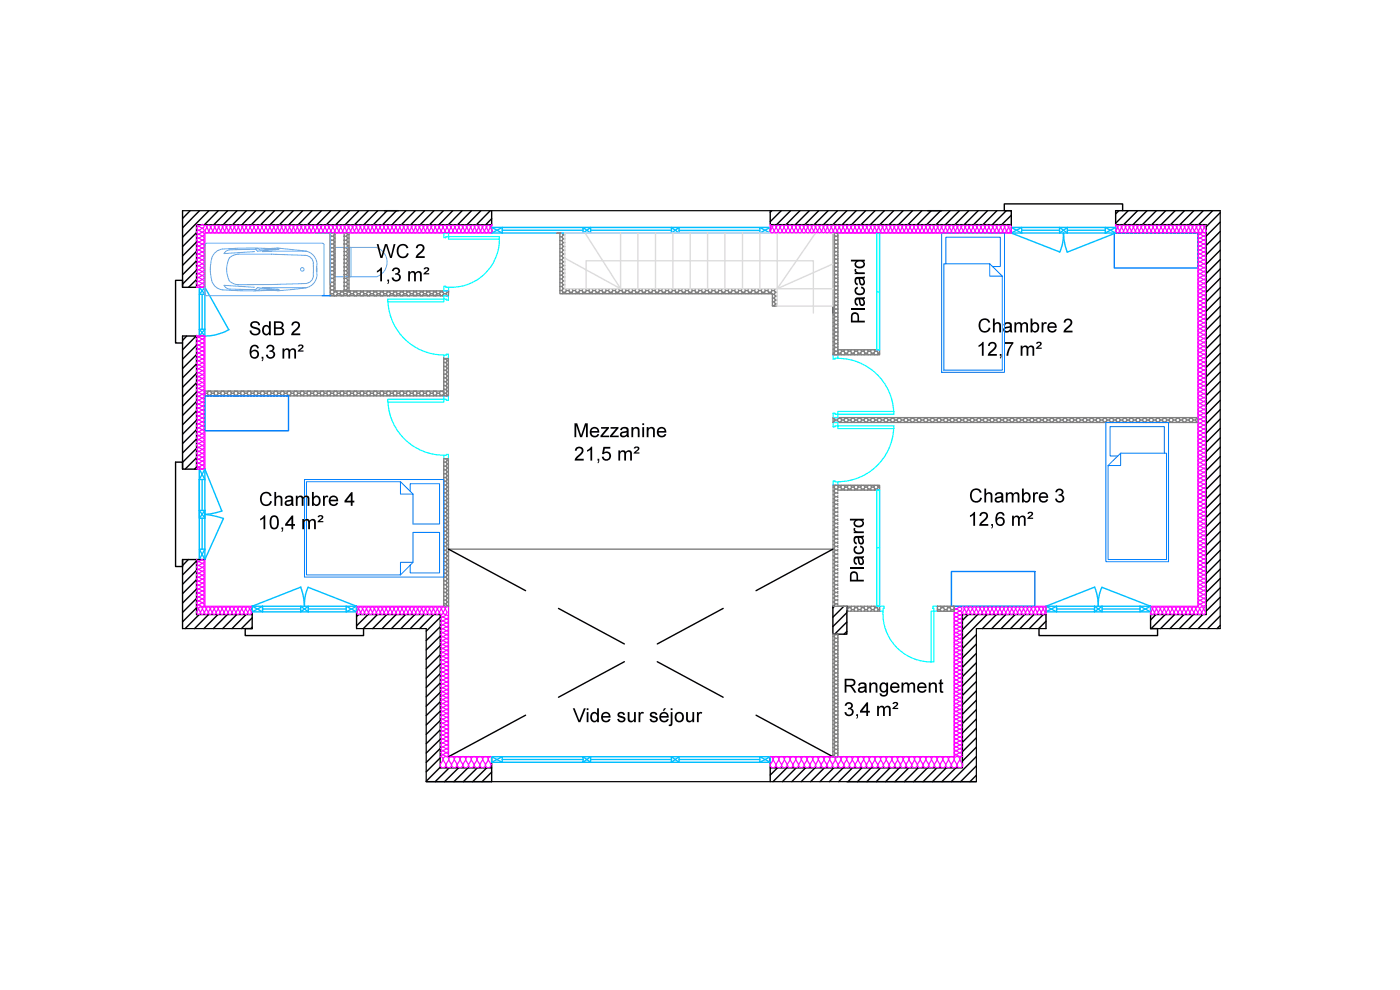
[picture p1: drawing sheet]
<svg xmlns="http://www.w3.org/2000/svg" width="297mm" height="210mm" viewBox="0 0 297 210" stroke-linecap="round" stroke-linejoin="round" font-family="sans-serif">
<g fill="none" stroke="#000" stroke-width=".3">
<path d="M38.7 44.7v16.2M40.3 44.7l-1.6 1.6M41.7 47.7v13.2h-3M41.7 49.3l-3 3M41.7 51.3l-3 3M41.7 53.3l-3 3M41.7 55.3l-3 3M41.7 57.3l-3 3M41.7 59.3l-1.7 1.6M42.3 44.7l-3.6 3.6M44.3 44.7l-5.6 5.6M46.3 44.7l-2.9 3"/>
<path d="M48.3 44.7l-2.9 3M50.3 44.7l-2.9 3M52.3 44.7l-2.9 3M54.3 44.7l-3 3M56.3 44.7l-3 3M58.2 44.7l-2.9 3M60.2 44.7l-2.9 3M62.2 44.7l-2.9 3M64.2 44.7l-2.9 3M66.2 44.7l-2.9 3M68.2 44.7l-2.9 3M70.2 44.7l-2.9 3"/>
<path d="M72.2 44.7l-3 3M74.2 44.7l-3 3M76.2 44.7l-3 3M78.1 44.7l-2.9 3M80.1 44.7l-2.9 3M81.6 44.7h2.9M82.1 44.7l-2.9 3M84.1 44.7l-2.9 3M86.1 44.7l-2.9 3M88.1 44.7l-2.9 3M90.1 44.7l-2.9 3M92.1 44.7l-3 3"/>
<path d="M94.1 44.7l-3 3M96 44.7l-2.9 3M98 44.7l-2.9 3M100 44.7l-2.9 3M102 44.7l-2.9 3M104 44.7l-2.9 3M104.3 46.4l-1.2 1.3M104.3 44.7v3M163.4 44.7v3h51.1M163.7 44.7l-.3 .3M165.7 44.7l-2.3 2.3M167.7 44.7l-2.9 3"/>
<path d="M169.7 44.7l-3 3M171.7 44.7l-3 3M173.7 44.7l-3 3M175.7 44.7l-3 3M176.7 49.4v17M177.7 44.7l-3 3M179.7 44.7l-3 3M181.6 44.7l-2.9 3M183.6 44.7l-2.9 3M185.6 44.7l-2.9 3M187.6 44.7l-2.9 3M189.6 44.7l-3 3"/>
<path d="M191.6 44.7l-3 3M193.6 44.7l-3 3M195.6 44.7l-3 3M196.8 44.7h3M197.6 44.7l-3 3M199.6 44.7l-3 3M201.5 44.7l-2.9 3M203.5 44.7l-2.9 3M205.5 44.7l-2.9 3M207.5 44.7l-3 3M209.5 44.7l-3 3M211.5 44.7l-3 3"/>
<path d="M213.5 44.7l-3 3M214.5 45.7l-2 2M237.4 44.7l-.7 .7M238.2 44.7v-1.4h-25.1v1.4h1.4v3.1M239.3 44.7l-2.6 2.7M241.3 44.7l-2.9 3M243.3 44.7l-2.9 3M245.3 44.7l-2.9 3M247.3 44.7l-3 3M249.3 44.7l-3 3M251.3 44.7l-3 3M253.3 44.7l-3 3"/>
<path d="M255.3 44.7l-3 3M257.3 44.7l-3 3M258.9 44.7h-22.2v3h19.2M258.9 45.1l-3 3M258.9 47.1l-3 3M258.9 49.1l-3 3M258.9 51.1l-3 2.9M258.9 53.1l-3 2.9M258.9 55.1l-3 2.9M258.9 57.1l-3 2.9M258.9 59l-3 3M38.7 60.9v-1.4h-1.5v13.3h1.5"/>
<path d="M39.6 71.3l-.9 .9M41.6 71.3l-2.9 2.9M41.7 76.3h.1M41.7 73.2l-3 3M41.7 75.2l-3 3M41.7 77.2l-3 3M41.7 79.2l-3 3M258.9 61l-3 3M258.9 63l-3 3M258.9 65l-3 3M258.9 67l-3 3M258.9 69l-3 3"/>
<path d="M258.9 71l-3 2.9M258.9 73l-3 2.9M258.9 75l-3 2.9M258.9 76.9l-3 3M258.9 78.9l-3 3M38.7 99.5v-28.2h3v28.2h-3v-1.5h-1.5v22.2h1.5v-1.5M41.7 81.2l-3 2.9M41.7 83.2l-3 2.9M41.7 85.2l-3 2.9M41.7 87.2l-3 2.9M41.7 89.1l-3 3M41.7 91.1l-3 3"/>
<path d="M41.7 93.1l-3 3M41.7 95.1l-3 3M41.7 97.1l-2.4 2.4M41.7 99.1l-.4 .4M258.9 80.9l-3 3M258.9 82.9l-3 3M258.9 84.9l-3 3M258.9 86.9l-3 3M258.9 88.9l-3 3M258.9 90.9l-3 2.9M258.9 92.9l-3 2.9M258.9 94.9l-3 2.9"/>
<path d="M258.9 96.8l-3 3M258.9 98.8l-3 3M38.7 118.7h4.8M38.7 118.7v14.6M40 118.7l-1.3 1.3M41.7 119l-3 2.9M41.7 118.7v11.7M95.2 116.5l16.3 8.8M176.7 116.5l-16.3 8.8M258.9 100.8l-3 3M258.9 102.8l-3 3M258.9 104.8l-3 3"/>
<path d="M258.9 106.8l-3 3M258.9 108.8l-3 2.9M258.9 110.8l-3 2.9M258.9 112.8l-3 2.9M258.9 114.8l-3 2.9M258.9 116.7l-3 3M258.9 118.7l-3 3M41.7 121l-3 2.9M41.7 123l-3 2.9M41.7 125l-3 2.9M41.7 126.9l-3 3M41.7 128.9l-3 3"/>
<path d="M42.2 130.4l-2.9 2.9M44.2 130.4l-2.9 2.9M46.2 130.4l-2.9 2.9M48.2 130.4l-3 2.9M50.2 130.4l-3 2.9M52.2 130.4l-3 2.9M53.5 128.6v4.7h-1.5v1.5h25.1v-1.5M53.5 131.1l-2.3 2.2M53.5 133l-.3 .3M75.6 128.6v4.7M76.1 130.4l-.5 .4M78.1 130.4l-2.5 2.3"/>
<path d="M80 130.4l-2.9 2.9M82 130.4l-2.9 2.9M84 130.4l-2.9 2.9M86 130.4l-2.9 2.9M88 130.4l-3 2.9M90 130.4l-3 2.9M92 130.4l-3 2.9M93.4 131l-3 2.9M93.4 133l-3 2.9M93.4 134.9l-3 3M93.4 136.9l-3 3M93.4 138.9l-3 2.9"/>
<path d="M118.5 129.1l14 7.5M153.4 129.1l-14 7.5M176.7 128.6v5.9h3v-5.9M177 128.6l-.3 .3M179 128.6l-2.3 2.3M179.7 130l-3 2.9M179.7 131.9l-2.6 2.6M179.7 133.9l-.6 .6M204.2 130.4v32.5h-40.8M205.4 130.4l-1.2 1.2M207.1 134.6l-2.9 3M207.1 136.6l-2.9 3"/>
<path d="M207.1 138.6l-2.9 3M207.4 130.4l-3.2 3.2M209.4 130.4l-5.2 5.2M211.4 130.4l-3 2.9M213.4 130.4l-3 2.9M215.3 130.4l-2.9 2.9M217.3 130.4l-2.9 2.9M219.3 130.4l-2.9 2.9M221.3 130.4l-3 2.9M221.9 131.8l-1.6 1.5M221.9 130.4v2.9M244.1 130.4v2.9h1.5v1.5h-25.2v-1.5"/>
<path d="M245.2 130.4l-1.1 1.1M247.2 130.4l-3 2.9M249.2 130.4l-3 2.9M251.2 130.4l-3 2.9M253.1 130.4l-2.9 2.9M255.1 130.4l-2.9 2.9M258.9 120.7l-3 2.9M258.9 122.7l-3 2.9M258.9 124.7l-3 2.9M258.9 126.7l-3 2.9M258.9 128.7l-4.7 4.6M258.9 130.7l-2.7 2.6"/>
<path d="M258.9 132.7l-.7 .6M93.4 140.9l-3 2.9M93.4 142.9l-3 2.9M93.4 144.9l-3 2.9M93.4 146.9l-3 2.9M93.4 148.9l-3 2.9M93.4 150.9l-3 2.9M93.4 152.9l-3 2.9M93.4 154.8l-3 3M93.4 156.8l-3 3M93.4 158.8l-3 2.9M111.5 151.7l-16.3 8.8"/>
<path d="M132.5 140.4l-14 7.5M139.4 140.4l14 7.5M160.4 151.7l16.3 8.8M207.1 140.6l-2.9 2.9M207.1 142.6l-2.9 2.9M207.1 144.6l-2.9 2.9M207.1 146.5l-2.9 3M207.1 148.5l-2.9 3M207.1 150.5l-2.9 3M207.1 152.5l-2.9 3M207.1 154.5l-2.9 3M207.1 156.5l-2.9 3"/>
<path d="M207.1 158.5l-2.9 2.9M93.4 160.8l-3 2.9M93.4 162.8l-3 2.9M93.4 162.9h10.9M95.3 162.9l-3 2.9M97.3 162.9l-3 2.9M99.3 162.9l-3 2.9M101.3 162.9l-3 2.9M103.2 162.9l-2.9 2.9M104.3 160.5v5.3h-13.9M104.3 163.8l-2 2M104.3 165.8h.1"/>
<path d="M163.4 160.8v5M164.9 162.9l-1.5 1.5M166.9 162.9l-2.9 2.9M168.9 162.9l-2.9 2.9M170.9 162.9l-2.9 2.9M172.9 162.9l-2.9 2.9M174.9 162.9l-2.9 2.9M176.9 162.9l-3 2.9M178.9 162.9l-3 2.9M179.7 165.8h27.4M180.8 162.9l-2.9 2.9M182.8 162.9l-2.9 2.9"/>
<path d="M184.8 162.9l-2.9 2.9M186.8 162.9l-2.9 2.9M188.8 162.9l-2.9 2.9M190.8 162.9l-2.9 2.9M192.8 162.9l-2.9 2.9M194.8 162.9l-3 2.9M196.8 162.9l-3 2.9M198.7 162.9l-2.9 2.9M200.7 162.9l-2.9 2.9M202.8 162.9l-3 2.9M207.1 160.5l-5.3 5.3M207.1 162.5l-3.3 3.3"/>
<path d="M207.1 164.5l-1.3 1.3"/>
</g>
<path d="M38.7 44.7h175.8M41.7 47.7h62.6M255.9 47.7v82.7h-11.8M258.9 44.7v88.6h-14.8M38.7 133.3h14.8M41.7 130.4h11.8M75.6 133.3h14.8v32.5h116.7v-32.5h14.8M75.6 130.4h17.8v32.5M204.2 130.4h17.7" fill="none" stroke="#000" stroke-width=".25"/>
<path d="M43.5 49.4h60.8M254.1 49.4v79.2h-10M43.5 128.6h10M75.6 128.6h19.6v31.9M202.4 128.6h19.5" fill="none" stroke="#f0f" stroke-width=".25"/>
<g fill="none" stroke="#808080" stroke-width=".3">
<path d="M70.1 59.6l.1 .3M70.1 58.7l.1 .3M70.1 57.9l.1 .3M70.1 57.1l.1 .3M70.1 56.3l.1 .3M70.1 55.5l.1 .3M70.1 54.7l.1 .3M70.1 53.9l.1 .3M70.1 53.1l.1 .3M70.1 52.3l.1 .3M70.1 51.5l.1 .3M70.1 50.6l.1 .4"/>
<path d="M70.1 49.8l.1 .3M70.1 49.4v.2M70.2 50.1h.5M70.2 51h.5M70.2 51.8h.5M70.2 52.6h.5M70.2 53.4h.5M70.2 54.2h.5M70.2 55h.5M70.2 55.8h.5M70.2 56.6h.5M70.2 57.4h.5"/>
<path d="M70.2 58.2h.5M70.2 59h.5M70.2 59.9h.5M70.2 50.1l-.1 .3M70.2 51l-.1 .3M70.2 51.8l-.1 .3M70.2 52.6l-.1 .3M70.2 53.4l-.1 .3M70.2 54.2l-.1 .3M70.2 55l-.1 .3M70.2 55.8l-.1 .3M70.2 56.6l-.1 .3"/>
<path d="M70.2 57.4l-.1 .3M70.2 58.2l-.1 .3M70.2 59l-.1 .4M70.2 59.9l-.1 .3M70.7 59.9l.2 .4M70.7 59l.2 .5M70.7 58.2l.2 .5M70.7 57.4l.2 .5M70.7 56.6l.2 .4M70.7 55.8l.2 .4M70.7 55l.2 .4M70.7 54.2l.2 .4"/>
<path d="M70.7 53.4l.2 .4M70.7 52.6l.2 .3M70.7 51.8l.2 .3M70.7 51l.2 .3M70.7 50.1l.2 .4M70.8 49.4l.1 .3M70.9 49.7h.2M70.9 50.5h.2M70.9 51.3h.2M70.9 52.1h.2M70.9 52.9h.2M70.9 53.8h.2"/>
<path d="M70.9 54.6h.2M70.9 55.4h.2M70.9 56.2h.2M70.9 57h.2M70.9 57.9h.2M70.9 58.7h.2M70.9 59.5h.2M70.9 49.7l-.2 .4M70.9 50.5l-.2 .5M70.9 51.3l-.2 .5M70.9 52.1l-.2 .5M70.9 52.9l-.2 .5"/>
<path d="M70.9 53.8l-.2 .4M70.9 54.6l-.2 .4M70.9 55.4l-.2 .4M70.9 56.2l-.2 .4M70.9 57l-.2 .4M70.9 57.9l-.2 .3M70.9 58.7l-.2 .3M70.9 59.5l-.2 .4M73 49.4h1v12.3h-1zM73 50.1h.5M73 51h.5M73 51.8h.5"/>
<path d="M73 52.6h.5M73 55h.5M73 55.7l.5 .1M73 56.6h.5M73 57.4h.5M73 58.2h.5M73 59h.5M73 59.9h.5M73 50.1v.1M73 50.9v.1M73 51.7v.1M73 52.5v.1"/>
<path d="M73 54.9v.2M73 56.5v.2M73 57.4v.1M73 58.2v.1M73 59v.1M73 59.8v.1M73.5 53.4h-.5M73.5 54.2l-.5 .1M73.5 59.9l.2 .4M73.5 59l.2 .5M73.5 58.2l.2 .5M73.5 57.4l.2 .5"/>
<path d="M73.5 56.6l.2 .4M73.5 55.8l.2 .4M73.5 55l.2 .4M73.5 54.2l.2 .4M73.5 53.4l.2 .4M73.5 52.6l.2 .3M73.5 51.8l.2 .3M73.5 51l.2 .3M73.5 50.1l.2 .4M73.6 49.4l.1 .3M73.7 52.1l-.2 .5M73.7 58.7l-.2 .3"/>
<path d="M73.7 49.7h.3M73.7 50.5h.3M73.7 51.3h.3M73.7 52.1h.3M73.7 52.9h.3M73.7 53.8h.3M73.7 54.6h.3M73.7 55.4h.3M73.7 56.2h.3M73.7 57h.3M73.7 57.9h.3M73.7 58.7h.3"/>
<path d="M73.7 59.5h.3M73.7 49.7l-.2 .4M73.7 50.5l-.2 .5M73.7 51.3l-.2 .5M73.7 52.9l-.2 .5M73.7 53.8l-.2 .4M73.7 54.6l-.2 .4M73.7 55.4l-.2 .4M73.7 56.2l-.2 .4M73.7 57l-.2 .4M73.7 57.9l-.2 .3M73.7 59.5l-.2 .4"/>
<path d="M94.1 49.4h1.1M118.1 49.4h1M118.8 49.4v12.9h45.1v2.6h1M118.8 50.2h.4M118.8 51h.4M118.8 51.8h.4M118.8 52.7h.4M118.8 53.5h.4M118.8 54.3h.4M118.8 55.1h.4M118.8 55.9h.4M118.8 56.7h.4"/>
<path d="M118.8 57.6h.4M118.8 58.4h.4M118.8 59.2h.4M118.8 60h.4M119.2 60l.3 .4M119.2 59.2l.3 .4M119.2 58.4l.3 .3M119.2 57.6l.3 .3M119.2 56.7l.3 .4M119.2 55.9l.3 .4M119.2 55.1l.3 .4M119.2 54.3l.3 .4"/>
<path d="M119.2 53.5l.3 .4M119.2 52.7l.3 .4M119.2 51.8l.3 .5M119.2 51l.3 .5M119.2 50.2l.3 .5M119.2 49.4l.3 .4M119.5 49.8h.3M119.5 50.7h.3M119.5 51.5h.3M119.5 52.3h.3M119.5 53.1h.3M119.5 53.9h.3"/>
<path d="M119.5 54.7h.3M119.5 55.5h.3M119.5 56.3h.3M119.5 57.1h.3M119.5 57.9h.3M119.5 58.7h.3M119.5 59.6h.3M119.5 49.8l-.3 .4M119.5 50.7l-.3 .3M119.5 51.5l-.3 .3M119.5 52.3l-.3 .4M119.5 53.1l-.3 .4"/>
<path d="M119.5 53.9l-.3 .4M119.5 54.7l-.3 .4M119.5 55.5l-.3 .4M119.5 56.3l-.3 .4M119.5 57.1l-.3 .5M119.5 57.9l-.3 .5M119.5 58.7l-.3 .5M119.5 59.6l-.3 .4M176.7 49.4h1.1v25.9h-1.1zM176.7 49.7h.2M176.7 50.5h.2M176.7 51.3h.2"/>
<path d="M176.7 52.1h.2M176.7 52.9h.2M176.7 53.8h.2M176.7 54.6h.2M176.7 55.4h.2M176.7 56.2h.2M176.7 57h.2M176.7 57.9h.2M176.7 58.7h.2M176.7 59.5h.2M176.9 59.5l.3 .4M176.9 58.7l.3 .3"/>
<path d="M176.9 57.9l.3 .3M176.9 57l.3 .4M176.9 56.2l.3 .4M176.9 55.4l.3 .4M176.9 54.6l.3 .4M176.9 53.8l.3 .4M176.9 52.9l.3 .5M176.9 52.1l.3 .5M176.9 51.3l.3 .5M176.9 50.5l.3 .5M176.9 49.7l.3 .4M177.1 49.4l-.2 .3"/>
<path d="M177.2 50.1h.4M177.2 51h.4M177.2 51.8h.4M177.2 52.6h.4M177.2 53.4h.4M177.2 54.2h.4M177.2 55h.4M177.2 55.8h.4M177.2 56.6h.4M177.2 57.4h.4M177.2 58.2h.4M177.2 59h.4"/>
<path d="M177.2 59.9h.4M177.2 50.1l-.3 .4M177.2 51l-.3 .3M177.2 51.8l-.3 .3M177.2 52.6l-.3 .3M177.2 53.4l-.3 .4M177.2 54.2l-.3 .4M177.2 55l-.3 .4M177.2 55.8l-.3 .4M177.2 56.6l-.3 .4M177.2 57.4l-.3 .5M177.2 58.2l-.3 .5"/>
<path d="M177.2 59l-.3 .5M177.2 59.9l-.3 .4M177.6 59.9l.2 .2M177.6 59l.2 .3M177.6 58.2l.2 .2M177.6 57.4l.2 .2M177.6 56.6l.2 .2M177.6 55.8l.2 .2M177.6 55l.2 .2M177.6 54.2l.2 .2M177.6 53.4l.2 .2M177.6 52.6l.2 .1"/>
<path d="M177.6 51.8l.2 .1M177.6 51l.2 .1M177.6 50.1l.2 .2M177.7 49.4l.1 .1M177.8 49.9l-.2 .2M177.8 50.7l-.2 .3M177.8 51.5l-.2 .3M177.8 52.4l-.2 .2M177.8 53.2l-.2 .2M177.8 54l-.2 .2M177.8 54.8l-.2 .2M177.8 55.6l-.2 .2"/>
<path d="M177.8 56.4l-.2 .2M177.8 57.3l-.2 .1M177.8 58.1l-.2 .1M177.8 58.9l-.2 .1M177.8 59.7l-.2 .2M70.1 62.7h25l.1-1h-24.1v-12.3h-1v13.3h1M70.1 62l.1 .3M70.1 61.2l.1 .3M70.1 60.4l.1 .3M70.2 60.7h.5M70.2 61.5h.5M70.2 62.3h.5"/>
<path d="M70.2 60.7l-.1 .3M70.2 61.5l-.1 .3M70.2 62.3l-.1 .3M70.7 62.3l.2 .4M70.7 61.5l.2 .4M70.7 60.7l.2 .4M70.9 60.3h.2M70.9 61.1h.2M70.9 61.9h.5M70.9 60.3l-.2 .4M70.9 61.1l-.2 .4M70.9 61.9l-.2 .4"/>
<path d="M71.4 62.7h.1M71.4 61.9l.2 .4M71.5 61.7l-.1 .2M71.6 62.3h.5M71.6 62.3l-.2 .4M72.1 62.3l.2 .4M72.2 61.7l.1 .2M72.3 62.7h.1M72.3 61.9h.5M72.3 61.9l-.2 .4M72.8 62.7h.1M72.8 61.9l.2 .4"/>
<path d="M72.9 61.7l-.1 .2M73 61.5h.5M73 60.7h.5M73 60.6v.1M73 61.5h.1M73 62.3h.5M73 62.3l-.2 .4M73.5 61.5l.2 .4M73.5 60.7l.2 .4M73.5 62.3l.2 .4M73.7 62.7h.1M73.7 60.3h.3"/>
<path d="M73.7 61.1h.3M73.7 60.3l-.2 .4M73.7 61.1l-.2 .4M73.7 61.9h.5M73.7 61.9l-.2 .4M74.2 62.7h.1M74.2 61.9l.3 .4M74.3 61.7l-.1 .2M74.5 62.3h.4M74.5 62.3l-.3 .4M74.9 62.3l.2 .4M75 61.7l.1 .2"/>
<path d="M75.1 62.7h.1M75.1 61.9h.5M75.1 61.9l-.2 .4M75.6 61.9l.3 .4M75.7 61.7l-.1 .2M75.9 62.3h.4M75.9 62.3l-.3 .4M76.3 62.3l.3 .4M76.4 61.7l.2 .2M76.6 61.9h.4M76.6 61.9l-.3 .4M77 62.7h.1"/>
<path d="M77 61.9l.3 .4M77.1 61.7l-.1 .2M77.3 62.3h.4M77.3 62.3l-.3 .4M77.7 62.3l.3 .4M77.8 61.7l.2 .2M78 62.7h.1M78 61.9h.4M78 61.9l-.3 .4M78.4 62.7h.1M78.4 61.9l.2 .4M78.6 61.7l-.2 .2"/>
<path d="M78.6 62.3h.6M78.6 62.3l-.2 .4M79.2 62.3l.2 .4M79.2 61.7l.2 .2M79.4 62.7h.1M79.4 61.9h.4M79.4 61.9l-.2 .4M79.8 62.7h.1M79.8 61.9l.3 .4M80 61.7l-.2 .2M80.1 62.3h.5M80.1 62.3l-.3 .4"/>
<path d="M80.6 62.3l.2 .4M80.6 61.7l.2 .2M80.8 62.7h.1M80.8 61.9h.4M80.8 61.9l-.2 .4M81.2 61.9l.3 .4M81.4 61.7l-.2 .2M81.5 62.3h.4M81.5 62.3l-.3 .4M81.9 62.3l.3 .4M82.1 61.7l.1 .2M82.2 61.9h.5"/>
<path d="M82.2 61.9l-.3 .4M82.7 62.7h.1M82.7 61.9l.2 .4M82.8 61.7l-.1 .2M82.9 62.3h.4M82.9 62.3l-.2 .4M83.3 62.3l.3 .4M83.5 61.7l.1 .2M83.6 62.7h.1M83.6 61.9h.5M83.6 61.9l-.3 .4M84.1 62.7h.1"/>
<path d="M84.1 61.9l.2 .4M84.2 61.7l-.1 .2M84.3 62.3h.4M84.3 62.3l-.2 .4M84.7 62.3l.3 .4M84.9 61.7l.1 .2M85 62.7h.1M85 61.9h.5M85 61.9l-.3 .4M85.5 62.7h.1M85.5 61.9l.2 .4M85.6 61.7l-.1 .2"/>
<path d="M85.7 62.3h.5M85.7 62.3l-.2 .4M86.2 62.3l.2 .4M86.3 61.7l.1 .2M86.4 62.7h.1M86.4 61.9h.5M86.4 61.9l-.2 .4M86.9 61.9l.2 .4M87 61.7l-.1 .2M87.1 62.3h.5M87.1 62.3l-.2 .4M87.6 62.3l.2 .4"/>
<path d="M87.7 61.7l.1 .2M87.8 62.7h.1M87.8 61.9h.5M87.8 61.9l-.2 .4M88.3 62.7h.1M88.3 61.9l.2 .4M88.4 61.7l-.1 .2M88.5 62.3h.5M88.5 62.3l-.2 .4M89 62.3l.2 .4M89.1 61.7l.1 .2M89.2 62.7h.1"/>
<path d="M89.2 61.9h.5M89.2 61.9l-.2 .4M89.7 62.7h.1M89.7 61.9l.2 .4M89.8 61.7l-.1 .2M89.9 62.3h.5M89.9 62.3l-.2 .4M90.4 62.3l.2 .4M90.5 61.7l.1 .2M90.6 62.7h.1M90.6 61.9h.5M90.6 61.9l-.2 .4"/>
<path d="M91.1 62.7h.1M91.1 61.9l.2 .4M91.2 61.7l-.1 .2M91.3 62.3h.5M91.3 62.3l-.2 .4M91.8 62.3l.2 .4M91.9 61.7l.1 .2M92 62.7h.1M92 61.9h.5M92 61.9l-.2 .4M92.5 62.7h.1M92.5 61.9l.2 .4"/>
<path d="M92.6 61.7l-.1 .2M92.7 62.3h.5M92.7 62.3l-.2 .4M93.2 62.3l.2 .4M93.3 61.7l.1 .2M93.4 62.7h.1M93.4 61.9h.5M93.4 61.9l-.2 .4M93.9 62.7h.1M93.9 61.9l.2 .4M94 61.7l-.1 .2M94.1 76.9h.1"/>
<path d="M94.1 76.1h.1M94.1 77.8h.1M94.1 78.6h.1M94.1 76.1h1v7.9h-1zM94.1 62.3h.5M94.1 62.3l-.2 .4M94.1 77.7v.1M94.1 78.5v.1M94.1 76.1h.5M94.1 76.9h.5M94.1 77.8h.5M94.1 78.6h.5"/>
<path d="M94.6 62.3l.3 .4M94.6 79.4h-.5M94.6 79.4l.3 .4M94.6 78.6l.3 .3M94.6 77.8l.3 .3M94.6 76.9l.3 .4M94.6 76.1l.3 .4M94.6 76.1h.1M94.7 61.7l.2 .2M94.9 61.9h.3M94.9 61.9l-.3 .4M94.9 76.5h.2"/>
<path d="M94.9 77.3h.2M94.9 78.1h.2M94.9 78.9h.2M94.9 79.8h.2M94.9 76.5l-.3 .4M94.9 77.3l-.3 .5M94.9 78.1l-.3 .5M94.9 78.9l-.3 .5M94.9 79.8l-.3 .4M118.8 60.8h.4M118.8 61.6h.4M119.2 61.6l.3 .4"/>
<path d="M119.2 60.8l.3 .4M119.5 60.4h.3M119.5 61.2h.3M119.5 62h.4M119.5 60.4l-.3 .4M119.5 61.2l-.3 .4M119.5 62l-.2 .3M119.9 62l.2 .3M120 61.2l.2 .4M120.2 61.6h.4M120.2 61.6l-.3 .4M120.6 61.6l.3 .4"/>
<path d="M120.9 61.2l-.3 .4M120.9 62h.5M120.9 62l-.2 .3M121.4 62l.1 .3M121.4 61.2l.2 .4M121.6 61.6h.4M121.6 61.6l-.2 .4M122 61.6l.3 .4M122.3 61.2l-.3 .4M122.3 62h.5M122.3 62l-.2 .3M122.8 62l.1 .3"/>
<path d="M122.8 61.2l.2 .4M123 61.6h.5M123 61.6l-.2 .4M123.5 61.6l.2 .4M123.6 61.2l-.1 .4M123.7 62h.5M123.7 62l-.2 .3M124.2 62l.1 .3M124.2 61.2l.2 .4M124.4 61.6h.5M124.4 61.6l-.2 .4M124.9 61.6l.2 .4"/>
<path d="M125.1 62h.5M125.1 61.2l-.2 .4M125.1 62l-.1 .3M125.6 62l.1 .3M125.6 61.2l.2 .4M125.8 61.6h.5M125.8 61.6l-.2 .4M126.3 61.6l.2 .4M126.5 61.2l-.2 .4M126.5 62h.5M126.5 62l-.1 .3M127 62l.1 .3"/>
<path d="M127 61.2l.2 .4M127.2 61.6h.5M127.2 61.6l-.2 .4M127.7 61.6l.2 .4M127.9 61.2l-.2 .4M127.9 62h.5M127.9 62l-.1 .3M128.4 62l.2 .3M128.4 61.2l.2 .4M128.6 61.6h.5M128.6 61.6l-.2 .4M129.1 61.6l.2 .4"/>
<path d="M129.3 61.2l-.2 .4M129.3 62h.5M129.3 62l-.1 .3M129.8 62l.2 .3M129.8 61.2l.2 .4M130 61.6h.5M130 61.6l-.2 .4M130.5 61.6l.2 .4M130.7 62h.5M130.7 61.2l-.2 .4M130.7 62l-.1 .3M131.2 62l.2 .3"/>
<path d="M131.2 61.2l.2 .4M131.4 61.6h.5M131.4 61.6l-.2 .4M131.9 61.6l.2 .4M132.1 62h.5M132.1 61.2l-.2 .4M132.1 62l-.1 .3M132.6 62l.1 .3M132.6 61.2l.2 .4M132.8 61.6h.5M132.8 61.6l-.2 .4M133.3 61.6l.3 .4"/>
<path d="M133.5 61.2l-.2 .4M133.6 62h.4M133.6 62l-.2 .3M134 62l.2 .3M134.1 61.2l.1 .4M134.2 61.6h.5M134.2 61.6l-.2 .4M134.7 61.6l.3 .4M134.9 61.2l-.2 .4M135 62h.4M135 62l-.2 .3M135.4 62l.2 .3"/>
<path d="M135.5 61.2l.2 .4M135.7 61.6h.4M135.7 61.6l-.3 .4M136.1 61.6l.2 .4M136.3 61.2l-.2 .4M136.3 62h.5M136.3 62l-.1 .3M136.8 62l.2 .3M136.9 61.2l.2 .4M137.1 61.6h.4M137.1 61.6l-.3 .4M137.5 61.6l.2 .4"/>
<path d="M137.7 62h.6M137.7 61.2l-.2 .4M137.7 62l-.1 .3M138.3 62l.1 .3M138.3 61.2l.2 .4M138.5 61.6h.4M138.5 61.6l-.2 .4M138.9 61.6l.3 .4M139.1 61.2l-.2 .4M139.2 62h.5M139.2 62l-.2 .3M139.7 62l.1 .3"/>
<path d="M139.7 61.2l.2 .4M139.9 61.6h.4M139.9 61.6l-.2 .4M140.3 61.6l.3 .4M140.5 61.2l-.2 .4M140.6 62h.4M140.6 62l-.2 .3M141 62l.2 .3M141.1 61.2l.2 .4M141.3 61.6h.5M141.3 61.6l-.3 .4M141.8 61.6l.2 .4"/>
<path d="M141.9 61.2l-.1 .4M142 62h.4M142 62l-.2 .3M142.4 62l.2 .3M142.5 61.2l.2 .4M142.7 61.6h.5M142.7 61.6l-.3 .4M143.2 61.6l.2 .4M143.4 62h.4M143.4 61.2l-.2 .4M143.4 62l-.2 .3M143.8 62l.2 .3"/>
<path d="M143.9 61.2l.2 .4M144.1 61.6h.5M144.1 61.6l-.3 .4M144.6 61.6l.2 .4M144.8 61.2l-.2 .4M144.8 62h.5M144.8 62l-.2 .3M145.3 62l.1 .3M145.3 61.2l.2 .4M145.5 61.6h.5M145.5 61.6l-.2 .4M146 61.6l.2 .4"/>
<path d="M146.2 61.2l-.2 .4M146.2 62h.5M146.2 62l-.2 .3M146.7 62l.1 .3M146.7 61.2l.2 .4M146.9 61.6h.5M146.9 61.6l-.2 .4M147.4 61.6l.2 .4M147.6 61.2l-.2 .4M147.6 62h.5M147.6 62l-.2 .3M148.1 62l.1 .3"/>
<path d="M148.1 61.2l.2 .4M148.3 61.6h.5M148.3 61.6l-.2 .4M148.8 61.6l.2 .4M149 62h.5M149 61.2l-.2 .4M149 62l-.1 .3M149.5 62l.1 .3M149.5 61.2l.2 .4M149.7 61.6h.5M149.7 61.6l-.2 .4M150.2 61.6l.2 .4"/>
<path d="M150.4 61.2l-.2 .4M150.4 62h.5M150.4 62l-.1 .3M150.9 62l.1 .3M150.9 61.2l.2 .4M151.1 61.6h.5M151.1 61.6l-.2 .4M151.6 61.6l.2 .4M151.8 61.2l-.2 .4M151.8 62h.5M151.8 62l-.1 .3M152.3 62l.2 .3"/>
<path d="M152.4 61.2l.1 .4M152.5 61.6h.5M152.5 61.6l-.2 .4M153 61.6l.2 .4M153.2 61.2l-.2 .4M153.2 62h.5M153.2 62l-.1 .3M153.7 62l.2 .3M153.7 61.2l.3 .4M154 61.6h.4M154 61.6l-.3 .4M154.4 61.6l.2 .4"/>
<path d="M154.6 62h.5M154.6 61.2l-.2 .4M154.6 62l-.1 .3M155.1 62l.2 .3M155.1 61.2l.3 .4M155.4 61.6h.4M155.4 61.6l-.3 .4M155.8 61.6l.3 .4M156 61.2l-.2 .4M156.1 62h.4M156.1 62l-.2 .3M156.5 62l.2 .3"/>
<path d="M156.5 61.2l.3 .4M156.8 61.6h.4M156.8 61.6l-.3 .4M157.2 61.6l.3 .4M157.4 61.2l-.2 .4M157.5 62h.4M157.5 62l-.2 .3M157.9 62l.2 .3M158 61.2l.1 .4M158.1 61.6h.5M158.1 61.6l-.2 .4M158.6 61.6l.3 .4"/>
<path d="M158.8 61.2l-.2 .4M158.9 62h.4M158.9 62l-.2 .3M159.3 62l.2 .3M159.4 61.2l.2 .4M159.6 61.6h.5M159.6 61.6l-.3 .4M160.1 61.6l.2 .4M160.3 62h.4M160.3 61.2l-.2 .4M160.3 62l-.2 .3M160.7 62l.2 .3"/>
<path d="M160.8 61.2l.2 .4M161 61.6h.5M161 61.6l-.3 .4M161.5 61.6l.2 .4M161.7 62h.5M161.7 61.2l-.2 .4M161.7 62l-.2 .3M162.2 62l.1 .3M162.2 61.2l.2 .4M162.4 61.6h.4M162.4 61.6l-.2 .4M162.8 61.6l.3 .4"/>
<path d="M163.1 61.2l-.3 .4M163.1 62h.5M163.1 62l-.2 .3M163.6 62l.1 .3M163.6 61.2l.2 .4M163.8 61.6h.4M163.8 61.6l-.2 .4M163.9 62.4h.3M163.9 63.2h.3M163.9 64h.3M163.9 64.8h.3M164.2 64.8l.1 .1"/>
<path d="M164.2 64l.3 .5M164.2 63.2l.3 .5M164.2 62.4l.3 .4M164.2 61.6l.3 .4M164.5 61.2l-.3 .4M164.5 62h.4M164.5 62.8h.4M164.5 63.7h.4M164.5 64.5h.4M164.5 62l-.3 .4M164.5 62.8l-.3 .4M164.5 63.7l-.3 .3"/>
<path d="M164.5 64.5l-.3 .3M176.7 74.9h.2l.2 .4M176.7 60.3h.2M176.7 61.1h.2M176.7 61.9h.2M176.7 62.7h.2M176.7 63.5h.2M176.7 64.3h.2M176.7 65.1h.2M176.7 65.9h.2M176.7 66.8h.2M176.7 67.6h.2"/>
<path d="M176.7 68.4h.2M176.7 69.2h.2M176.7 70h.2M176.7 70.9h.2M176.7 71.7h.2M176.7 72.5h.2M176.7 73.3h.2M176.7 74.1h.2M176.9 74.1l.3 .4M176.9 73.3l.3 .4M176.9 72.5l.3 .4M176.9 71.7l.3 .3"/>
<path d="M176.9 70.9l.3 .3M176.9 70l.3 .4M176.9 69.2l.3 .4M176.9 68.4l.3 .4M176.9 67.6l.3 .4M176.9 66.8l.3 .4M176.9 65.9l.3 .5M176.9 65.1l.3 .5M176.9 64.3l.3 .5M176.9 63.5l.3 .5M176.9 62.7l.3 .4M176.9 61.9l.3 .4"/>
<path d="M176.9 61.1l.3 .4M176.9 60.3l.3 .4M177.2 60.7h.4M177.2 61.5h.4M177.2 62.3h.4M177.2 74.5h.4M177.2 63.1h.4M177.2 64h.4M177.2 64.8h.4M177.2 65.6h.4M177.2 66.4h.4M177.2 67.2h.4"/>
<path d="M177.2 68h.4M177.2 68.8h.4M177.2 69.6h.4M177.2 70.4h.4M177.2 71.2h.4M177.2 72h.4M177.2 72.9h.4M177.2 73.7h.4M177.2 60.7l-.3 .4M177.2 61.5l-.3 .4M177.2 62.3l-.3 .4M177.2 63.1l-.3 .4"/>
<path d="M177.2 64l-.3 .3M177.2 64.8l-.3 .3M177.2 65.6l-.3 .3M177.2 66.4l-.3 .4M177.2 67.2l-.3 .4M177.2 68l-.3 .4M177.2 68.8l-.3 .4M177.2 69.6l-.3 .4M177.2 70.4l-.3 .5M177.2 71.2l-.3 .5M177.2 72l-.3 .5M177.2 72.9l-.3 .4"/>
<path d="M177.2 73.7l-.3 .4M177.2 74.5l-.3 .4M177.6 74.5l.3 .4M177.6 73.7l.2 .2M177.6 72.9l.2 .2M177.6 72l.2 .3M177.6 71.2l.2 .2M177.6 70.4l.2 .2M177.6 69.6l.2 .2M177.6 68.8l.2 .2M177.6 68l.2 .2M177.6 67.2l.2 .2"/>
<path d="M177.6 66.4l.2 .2M177.6 65.6l.2 .1M177.6 64.8l.2 .1M177.6 64l.2 .1M177.6 63.1l.2 .2M177.6 62.3l.2 .2M177.6 61.5l.2 .2M177.6 60.7l.2 .2M177.8 60.5l-.2 .2M177.8 61.3l-.2 .2M177.8 62.1l-.2 .2M177.8 62.9l-.2 .2"/>
<path d="M177.8 63.7l-.2 .3M177.8 64.5l-.2 .3M177.8 65.4l-.2 .2M177.8 66.2l-.2 .2M177.8 67l-.2 .2M177.8 67.8l-.2 .2M177.8 68.6l-.2 .2M177.8 69.4l-.2 .2M177.8 70.2l-.2 .2M177.8 71.1l-.2 .1M177.8 71.9l-.2 .1M177.8 72.7l-.2 .2"/>
<path d="M177.8 73.5l-.2 .2M177.8 74.2l-.2 .3M177.9 74.9h.4M177.9 74.9l-.2 .4M178.3 74.9l.3 .4M178.4 74.2l.2 .3M178.6 74.5h.4M178.6 74.5l-.3 .4M179 74.5l.3 .4M179.2 74.2l-.2 .3M179.3 74.9h.4M179.3 74.9l-.2 .4"/>
<path d="M179.7 74.9l.3 .4M179.8 74.2l.2 .3M180 74.5h.5M180 74.5l-.3 .4M180.5 74.5l.2 .4M180.6 74.2l-.1 .3M180.7 74.9h.4M180.7 74.9l-.2 .4M181.1 74.9l.2 .4M181.2 74.2l.2 .3M181.4 74.5h.5M181.4 74.5l-.3 .4"/>
<path d="M181.9 74.5l.2 .4M182 74.2l-.1 .3M182.1 74.9h.5M182.1 74.9l-.2 .4M182.6 74.9l.1 .4M182.6 74.2l.2 .3M182.8 74.5h.5M182.8 74.5l-.2 .4M183.3 74.5l.2 .4M183.4 74.2l-.1 .3M183.5 74.9h.5M183.5 74.9l-.2 .4"/>
<path d="M184 74.9l.2 .4M184.1 74.2l.1 .3M184.2 74.5h.5M184.2 74.5l-.2 .4M184.7 74.5l.2 .4M184.8 74.2l-.1 .3M184.9 74.9h.5M184.9 74.9l-.2 .4M185.4 74.9l.2 .4M185.5 74.2l.1 .3M185.6 74.5h.5M185.6 74.5l-.2 .4"/>
<path d="M186.1 74.5l.2 .4M186.2 74.2l-.1 .3M186.3 74.9h.3M186.3 74.9l-.2 .4M43.5 83h50.6v1h-50.6zM43.5 83.4h.5M43.5 83.4v.1M44 83.4l.2 .4M44.1 83h.1M44.2 83h.5M44.2 83.8h.5M44.2 83l-.2 .4"/>
<path d="M44.2 83.8l-.1 .2M44.7 83.8v.2M44.7 83l.2 .4M44.7 83h.1M44.9 83.4h.5M44.9 83.4l-.2 .4M45.4 83.4l.2 .4M45.6 83h.5M45.6 83.8h.5M45.6 83h.1M45.6 83l-.2 .4M45.6 83.8l-.1 .2"/>
<path d="M46.1 83.8l.1 .2M46.1 83l.2 .4M46.1 83h.1M46.3 83.4h.5M46.3 83.4l-.2 .4M46.8 83.4l.2 .4M47 83h.1M47 83h.5M47 83.8h.5M47 83l-.2 .4M47 83.8l-.1 .2M47.5 83.8l.1 .2"/>
<path d="M47.5 83l.2 .4M47.5 83h.1M47.7 83.4h.5M47.7 83.4l-.2 .4M48.2 83.4l.2 .4M48.4 83h.1M48.4 83h.5M48.4 83.8h.5M48.4 83l-.2 .4M48.4 83.8l-.1 .2M48.9 83.8l.1 .2M48.9 83l.2 .4"/>
<path d="M48.9 83h.1M49.1 83.4h.5M49.1 83.4l-.2 .4M49.6 83.4l.2 .4M49.8 83h.1M49.8 83h.5M49.8 83.8h.5M49.8 83l-.2 .4M49.8 83.8l-.1 .2M50.3 83.8l.1 .2M50.3 83l.2 .4M50.3 83h.1"/>
<path d="M50.5 83.4h.5M50.5 83.4l-.2 .4M51 83.4l.2 .4M51.2 83h.1M51.2 83h.5M51.2 83.8h.5M51.2 83l-.2 .4M51.2 83.8l-.1 .2M51.7 83.8l.1 .2M51.7 83l.2 .4M51.7 83h.1M51.9 83.4h.5"/>
<path d="M51.9 83.4l-.2 .4M52.4 83.4l.3 .4M52.6 83h.1M52.7 83h.4M52.7 83.8h.4M52.7 83l-.3 .4M52.7 83.8l-.2 .2M53.1 83.8l.1 .2M53.1 83l.2 .4M53.1 83h.1M53.3 83.4h.5M53.3 83.4l-.2 .4"/>
<path d="M53.8 83.4l.3 .4M54 83h.1M54.1 83h.4M54.1 83.8h.4M54.1 83l-.3 .4M54.1 83.8l-.2 .2M54.5 83.8l.1 .2M54.5 83l.2 .4M54.6 83h-.1M54.7 83.4h.5M54.7 83.4l-.2 .4M55.2 83.4l.2 .4"/>
<path d="M55.4 83h.1M55.4 83h.5M55.4 83.8h.5M55.4 83l-.2 .4M55.4 83.8v.2M55.9 83.8l.1 .2M55.9 83l.3 .4M56 83h-.1M56.2 83.4h.4M56.2 83.4l-.3 .4M56.6 83.4l.2 .4M56.8 83h.1"/>
<path d="M56.8 83h.5M56.8 83.8h.5M56.8 83l-.2 .4M56.8 83.8v.2M57.3 83.8l.1 .2M57.3 83l.3 .4M57.4 83h-.1M57.6 83.4h.4M57.6 83.4l-.3 .4M58 83.4l.2 .4M58.2 83h.6M58.2 83.8h.6"/>
<path d="M58.2 83h.1M58.2 83l-.2 .4M58.2 83.8v.2M58.8 83.8v.2M58.8 83l.2 .4M58.8 83h.1M59 83.4h.4M59 83.4l-.2 .4M59.4 83.4l.3 .4M59.6 83h.1M59.7 83h.4M59.7 83.8h.4"/>
<path d="M59.7 83l-.3 .4M59.7 83.8l-.1 .2M60.1 83.8l.1 .2M60.1 83l.3 .4M60.2 83h-.1M60.4 83.4h.4M60.4 83.4l-.3 .4M60.8 83.4l.3 .4M61 83h.1M61.1 83h.4M61.1 83.8h.4M61.1 83l-.3 .4"/>
<path d="M61.1 83.8l-.1 .2M61.5 83.8l.1 .2M61.5 83l.3 .4M61.6 83h-.1M61.8 83.4h.5M61.8 83.4l-.3 .4M62.3 83.4l.2 .4M62.4 83h.1M62.5 83h.4M62.5 83.8h.4M62.5 83l-.2 .4M62.5 83.8l-.1 .2"/>
<path d="M62.9 83.8l.2 .2M62.9 83l.3 .4M63 83h-.1M63.2 83.4h.5M63.2 83.4l-.3 .4M63.7 83.4l.2 .4M63.9 83h.4M63.9 83.8h.4M63.9 83h.1M63.9 83l-.2 .4M63.9 83.8l-.1 .2M64.3 83.8l.2 .2"/>
<path d="M64.3 83l.3 .4M64.4 83h-.1M64.6 83.4h.5M64.6 83.4l-.3 .4M65.1 83.4l.2 .4M65.3 83h.1M65.3 83h.5M65.3 83.8h.5M65.3 83l-.2 .4M65.3 83.8l-.1 .2M65.8 83.8l.1 .2M65.8 83l.2 .4"/>
<path d="M65.8 83h.1M66 83.4h.5M66 83.4l-.2 .4M66.5 83.4l.2 .4M66.7 83h.1M66.7 83h.5M66.7 83.8h.5M66.7 83l-.2 .4M66.7 83.8l-.1 .2M67.2 83.8l.1 .2M67.2 83l.2 .4M67.2 83h.1"/>
<path d="M67.4 83.4h.5M67.4 83.4l-.2 .4M67.9 83.4l.2 .4M68.1 83h.1M68.1 83h.5M68.1 83.8h.5M68.1 83l-.2 .4M68.1 83.8l-.1 .2M68.6 83.8l.1 .2M68.6 83l.2 .4M68.6 83h.1M68.8 83.4h.5"/>
<path d="M68.8 83.4l-.2 .4M69.3 83.4l.2 .4M69.5 83h.5M69.5 83.8h.5M69.5 83h.1M69.5 83l-.2 .4M69.5 83.8l-.1 .2M70 83.8l.1 .2M70 83l.2 .4M70 83h.1M70.2 83.4h.5M70.2 83.4l-.2 .4"/>
<path d="M70.7 83.4l.2 .4M70.9 83h.1M70.9 83h.5M70.9 83.8h.5M70.9 83l-.2 .4M70.9 83.8l-.1 .2M71.4 83.8l.1 .2M71.4 83l.2 .4M71.4 83h.1M71.6 83.4h.5M71.6 83.4l-.2 .4M72.1 83.4l.2 .4"/>
<path d="M72.3 83h.1M72.3 83h.5M72.3 83.8h.5M72.3 83l-.2 .4M72.3 83.8v.2M72.8 83.8l.1 .2M72.8 83l.2 .4M72.8 83h.1M73 83.4h.5M73 83.4l-.2 .4M73.5 83.4l.2 .4M73.7 83h.1"/>
<path d="M73.7 83h.5M73.7 83.8h.5M73.7 83l-.2 .4M73.7 83.8v.2M74.2 83.8l.1 .2M74.2 83l.3 .4M74.2 83h.1M74.5 83.4h.4M74.5 83.4l-.3 .4M74.9 83.4l.2 .4M75.1 83h.5M75.1 83.8h.5"/>
<path d="M75.1 83h.1M75.1 83l-.2 .4M75.1 83.8l-.1 .2M75.6 83.8l.1 .2M75.6 83l.3 .4M75.6 83h.1M75.9 83.4h.4M75.9 83.4l-.3 .4M76.3 83.4l.3 .4M76.5 83h.1M76.6 83h.4M76.6 83.8h.4"/>
<path d="M76.6 83l-.3 .4M76.6 83.8l-.2 .2M77 83.8l.1 .2M77 83l.3 .4M77 83h.1M77.3 83.4h.4M77.3 83.4l-.3 .4M77.7 83.4l.3 .4M77.9 83h.1M78 83h.4M78 83.8h.4M78 83l-.3 .4"/>
<path d="M78 83.8l-.1 .2M78.4 83.8l.1 .2M78.4 83l.2 .4M78.5 83h-.1M78.6 83.4h.6M78.6 83.4l-.2 .4M79.2 83.4l.2 .4M79.3 83h.1M79.4 83h.4M79.4 83.8h.4M79.4 83l-.2 .4M79.4 83.8l-.1 .2"/>
<path d="M79.8 83.8l.1 .2M79.8 83l.3 .4M79.9 83h-.1M80.1 83.4h.5M80.1 83.4l-.3 .4M80.6 83.4l.2 .4M80.8 83h.4M80.8 83.8h.4M80.8 83h.1M80.8 83l-.2 .4M80.8 83.8l-.1 .2M81.2 83l.3 .4"/>
<path d="M81.2 83.8l.2 .2M81.3 83h-.1M81.5 83.4h.4M81.5 83.4l-.3 .4M81.9 83.4l.3 .4M82.2 83h.1M82.2 83h.5M82.2 83.8h.5M82.2 83l-.3 .4M82.2 83.8l-.1 .2M82.7 83.8l.1 .2M82.7 83l.2 .4"/>
<path d="M82.7 83h.1M82.9 83.4h.4M82.9 83.4l-.2 .4M83.3 83.4l.3 .4M83.6 83h.1M83.6 83h.5M83.6 83.8h.5M83.6 83l-.3 .4M83.6 83.8l-.1 .2M84.1 83.8l.1 .2M84.1 83l.2 .4M84.1 83h.1"/>
<path d="M84.3 83.4h.4M84.3 83.4l-.2 .4M84.7 83.4l.3 .4M85 83h.1M85 83h.5M85 83.8h.5M85 83l-.3 .4M85 83.8l-.1 .2M85.5 83.8v.2M85.5 83l.2 .4M85.5 83h.1M85.7 83.4h.5"/>
<path d="M85.7 83.4l-.2 .4M86.2 83.4l.2 .4M86.4 83h.1M86.4 83h.5M86.4 83.8h.5M86.4 83l-.2 .4M86.4 83.8l-.1 .2M86.9 83.8l.1 .2M86.9 83l.2 .4M86.9 83h.1M87.1 83.4h.5M87.1 83.4l-.2 .4"/>
<path d="M87.6 83.4l.2 .4M87.8 83h.5M87.8 83.8h.5M87.8 83h.1M87.8 83l-.2 .4M87.8 83.8l-.1 .2M88.3 83l.2 .4M88.3 83.8l.1 .2M88.3 83h.1M88.5 83.4h.5M88.5 83.4l-.2 .4M89 83.4l.2 .4"/>
<path d="M89.2 83h.1M89.2 83h.5M89.2 83.8h.5M89.2 83l-.2 .4M89.2 83.8l-.1 .2M89.7 83.8l.1 .2M89.7 83l.2 .4M89.7 83h.1M89.9 83.4h.5M89.9 83.4l-.2 .4M90.4 83.4l.2 .4M90.6 83h.1"/>
<path d="M90.6 83h.5M90.6 83.8h.5M90.6 83l-.2 .4M90.6 83.8l-.1 .2M91.1 83.8l.1 .2M91.1 83l.2 .4M91.1 83h.1M91.3 83.4h.5M91.3 83.4l-.2 .4M91.8 83.4l.2 .4M92 83h.1M92 83h.5"/>
<path d="M92 83.8h.5M92 83l-.2 .4M92 83.8l-.1 .2M92.5 83.8l.1 .2M92.5 83l.2 .4M92.5 83h.1M92.7 83.4h.5M92.7 83.4l-.2 .4M93.2 83.4l.2 .4M93.4 83h.5M93.4 83.8h.5M93.4 83h.1"/>
<path d="M93.4 83l-.2 .4M93.4 83.8l-.1 .2M93.9 83l.2 .4-.2 .4M93.9 83.8l.1 .2M93.9 83h.1M94.1 98h.1M94.1 98.9h.1M94.1 99.7h.1M94.1 97.3h1l.1 31.3h-1.1zM94.1 81h.1M94.1 80.2h.1M94.1 81.8h.1"/>
<path d="M94.1 82.6h.1M94.1 98h.5M94.1 98.9h.5M94.1 99.7h.5M94.1 98v.1M94.1 99.6v.1M94.1 83.4h.5M94.1 80.2h.5M94.1 81h.5M94.1 81.8h.5M94.1 82.6h.5M94.6 83.4l.3 .4"/>
<path d="M94.6 99.7l.3 .4M94.6 98.9l.3 .4M94.6 98l.3 .5M94.6 82.6l.3 .4M94.6 81.8l.3 .4M94.6 81l.3 .4M94.6 80.2l.3 .4M94.6 97.3l.3 .4M94.9 97.7h.2M94.9 98.5h.2M94.9 99.3h.2M94.9 97.7l-.3 .3"/>
<path d="M94.9 98.5l-.3 .4M94.9 99.3l-.3 .4M94.9 83h.2M94.9 83.8h.2M94.9 80.6h.2M94.9 81.4h.2M94.9 82.2h.2M94.9 80.6l-.3 .4M94.9 81.4l-.3 .4M94.9 82.2l-.3 .4M94.9 83l-.3 .4M94.9 83.8l-.2 .2"/>
<path d="M176.7 88.6h77.4v1h-77.4zM176.7 88.7h.2M176.7 89.5h.2M176.9 89.5l.1 .1M176.9 88.7l.3 .4M177 88.6l-.1 .1M177.2 89.1h.4M177.2 89.1l-.3 .4M177.6 89.1l.3 .4M177.8 88.6l.1 .1M177.9 88.7h.4M177.9 89.5h.4"/>
<path d="M177.9 88.7l-.3 .4M177.9 89.5l-.1 .1M178.3 89.5l.1 .1M178.3 88.7l.3 .4M178.4 88.6l-.1 .1M178.6 89.1h.4M178.6 89.1l-.3 .4M179 89.1l.3 .4M179.2 88.6l.1 .1M179.3 88.7h.4M179.3 89.5h.4M179.3 88.7l-.3 .4"/>
<path d="M179.3 89.5l-.1 .1M179.7 89.5l.1 .1M179.7 88.7l.3 .4M179.8 88.6l-.1 .1M180 89.1h.5M180 89.1l-.3 .4M180.5 89.1l.2 .4M180.6 88.6l.1 .1M180.7 88.7h.4M180.7 89.5h.4M180.7 88.7l-.2 .4M180.7 89.5l-.1 .1"/>
<path d="M181.1 89.5l.1 .1M181.1 88.7l.3 .4M181.2 88.6l-.1 .1M181.4 89.1h.5M181.4 89.1l-.3 .4M181.9 89.1l.2 .4M182 88.6l.1 .1M182.1 88.7h.5M182.1 89.5h.5M182.1 88.7l-.2 .4M182.1 89.5l-.1 .1M182.6 89.5v.1"/>
<path d="M182.6 88.7l.2 .4M182.6 88.6v.1M182.8 89.1h.5M182.8 89.1l-.2 .4M183.3 89.1l.2 .4M183.4 88.6l.1 .1M183.5 88.7h.5M183.5 89.5h.5M183.5 88.7l-.2 .4M183.5 89.5l-.1 .1M184 89.5v.1M184 88.7l.2 .4"/>
<path d="M184.1 88.6l-.1 .1M184.2 89.1h.5M184.2 89.1l-.2 .4M184.7 89.1l.2 .4M184.8 88.6l.1 .1M184.9 88.7h.5M184.9 89.5h.5M184.9 88.7l-.2 .4M184.9 89.5v.1M185.4 89.5v.1M185.4 88.7l.2 .4M185.5 88.6l-.1 .1"/>
<path d="M185.6 89.1h.5M185.6 89.1l-.2 .4M186.1 89.1l.2 .4M186.2 88.6l.1 .1M186.3 88.7h.5M186.3 89.5h.5M186.3 88.7l-.2 .4M186.3 89.5v.1M186.8 89.5l.1 .1M186.8 88.7l.2 .4M186.9 88.6l-.1 .1M187 89.1h.5"/>
<path d="M187 89.1l-.2 .4M187.5 89.1l.2 .4M187.7 88.6v.1M187.7 88.7l-.2 .4M187.7 88.7h.5M187.7 89.5h.5M187.7 89.5v.1M188.2 89.5v.1M188.2 88.7l.2 .4M188.2 88.6v.1M188.4 89.1h.5M188.4 89.1l-.2 .4"/>
<path d="M188.9 89.1l.2 .4M189.1 88.6v.1M189.1 88.7h.5M189.1 89.5h.5M189.1 88.7l-.2 .4M189.1 89.5v.1M189.6 89.5v.1M189.6 88.7l.2 .4M189.6 88.6v.1M189.8 89.1l-.2 .4M189.8 89.1h.5M190.3 89.1l.2 .4"/>
<path d="M190.5 88.6v.1M190.5 88.7h.5M190.5 89.5h.5M190.5 88.7l-.2 .4M190.5 89.5v.1M191 89.5v.1M191 88.7l.3 .4M191.1 88.6l-.1 .1M191.3 89.1h.4M191.3 89.1l-.3 .4M191.7 89.1l.2 .4M191.8 88.6l.1 .1"/>
<path d="M191.9 88.7h.5M191.9 89.5h.5M191.9 88.7l-.2 .4M191.9 89.5v.1M192.4 89.5v.1M192.4 88.7l.3 .4M192.5 88.6l-.1 .1M192.7 89.1h.4M192.7 89.1l-.3 .4M193.1 89.1l.2 .4M193.3 88.6v.1M193.3 88.7h.5"/>
<path d="M193.3 89.5h.5M193.3 88.7l-.2 .4M193.3 89.5v.1M193.8 89.5l.1 .1M193.8 88.7l.2 .4M193.9 88.6l-.1 .1M194 89.1h.5M194 89.1l-.2 .4M194.5 89.1l.3 .4M194.7 88.6l.1 .1M194.8 88.7h.4M194.8 89.5h.4"/>
<path d="M194.8 88.7l-.3 .4M194.8 89.5l-.1 .1M195.2 89.5l.1 .1M195.2 88.7l.2 .4M195.3 88.6l-.1 .1M195.4 89.1h.5M195.4 89.1l-.2 .4M195.9 89.1l.3 .4M196.1 88.6l.1 .1M196.2 88.7h.4M196.2 89.5h.4M196.2 88.7l-.3 .4"/>
<path d="M196.2 89.5l-.1 .1M196.6 89.5l.1 .1M196.6 88.7l.2 .4M196.7 88.6l-.1 .1M196.8 89.1h.6M196.8 89.1l-.2 .4M197.4 89.1l.2 .4M197.5 88.6l.1 .1M197.6 88.7h.4M197.6 89.5h.4M197.6 88.7l-.2 .4M197.6 89.5l-.1 .1"/>
<path d="M198 89.5l.1 .1M198 88.7l.3 .4M198.1 88.6l-.1 .1M198.3 89.1h.4M198.3 89.1l-.3 .4M198.7 89.1l.3 .4M198.9 88.6l.1 .1M199 88.7h.4M199 89.5h.4M199 88.7l-.3 .4M199 89.5l-.1 .1M199.4 89.5l.1 .1"/>
<path d="M199.4 88.7l.3 .4M199.5 88.6l-.1 .1M199.7 89.1h.4M199.7 89.1l-.3 .4M200.1 89.1l.3 .4M200.3 88.6l.1 .1M200.4 88.7h.5M200.4 89.5h.5M200.4 88.7l-.3 .4M200.4 89.5l-.1 .1M200.9 89.5v.1M200.9 88.7l.2 .4"/>
<path d="M200.9 88.6v.1M201.1 89.1h.4M201.1 89.1l-.2 .4M201.5 89.1l.3 .4M201.7 88.6l.1 .1M201.8 88.7h.5M201.8 89.5h.5M201.8 88.7l-.3 .4M201.8 89.5v.1M202.3 89.5v.1M202.3 88.7l.2 .4M202.3 88.6v.1"/>
<path d="M202.5 89.1h.4M202.5 89.1l-.2 .4M202.9 89.1l.3 .4M203.1 88.6l.1 .1M203.2 88.7h.5M203.2 89.5h.5M203.2 88.7l-.3 .4M203.2 89.5v.1M203.7 89.5v.1M203.7 88.7l.2 .4M203.7 88.6v.1M203.9 89.1l-.2 .4"/>
<path d="M203.9 89.1h.5M204.4 89.1l.2 .4M204.5 88.6l.1 .1M204.6 88.7h.5M204.6 89.5h.5M204.6 88.7l-.2 .4M204.6 89.5l-.1 .1M205.1 89.5v.1M205.1 88.7l.2 .4M205.1 88.6v.1M205.3 89.1l-.2 .4M205.3 89.1h.5"/>
<path d="M205.8 89.1l.2 .4M205.9 88.6l.1 .1M206 88.7h.5M206 89.5h.5M206 88.7l-.2 .4M206 89.5l-.1 .1M206.5 89.5v.1M206.5 88.7l.2 .4M206.5 88.6v.1M206.7 89.1h.5M206.7 89.1l-.2 .4M207.2 89.1l.2 .4"/>
<path d="M207.3 88.6l.1 .1M207.4 88.7h.5M207.4 89.5h.5M207.4 88.7l-.2 .4M207.4 89.5l-.1 .1M207.9 89.5v.1M207.9 88.7l.2 .4M208 88.6l-.1 .1M208.1 89.1l-.2 .4M208.1 89.1h.5M208.6 89.1l.2 .4M208.7 88.6l.1 .1"/>
<path d="M208.8 88.7h.5M208.8 89.5h.5M208.8 88.7l-.2 .4M208.8 89.5v.1M209.3 89.5v.1M209.3 88.7l.2 .4M209.4 88.6l-.1 .1M209.5 89.1l-.2 .4M209.5 89.1h.5M210 89.1l.2 .4M210.1 88.6l.1 .1M210.2 88.7h.5"/>
<path d="M210.2 89.5h.5M210.2 88.7l-.2 .4M210.2 89.5v.1M210.7 89.5l.1 .1M210.7 88.7l.2 .4M210.8 88.6l-.1 .1M210.9 89.1h.5M210.9 89.1l-.2 .4M211.4 89.1l.2 .4M211.6 88.6v.1M211.6 89.5v.1M211.6 88.7h.5"/>
<path d="M211.6 89.5h.5M211.6 88.7l-.2 .4M212.1 89.5l.1 .1M212.1 88.7l.2 .4M212.2 88.6l-.1 .1M212.3 89.1h.5M212.3 89.1l-.2 .4M212.8 89.1l.3 .4M213 88.6l.1 .1M213.1 88.7h.4M213.1 89.5h.4M213.1 88.7l-.3 .4"/>
<path d="M213.1 89.5l-.1 .1M213.5 89.5l.1 .1M213.5 88.7l.2 .4M213.6 88.6l-.1 .1M213.7 89.1h.5M213.7 89.1l-.2 .4M214.2 89.1l.3 .4M214.4 88.6l.1 .1M214.5 88.7h.4M214.5 89.5h.4M214.5 88.7l-.3 .4M214.5 89.5l-.1 .1"/>
<path d="M214.9 89.5l.1 .1M214.9 88.7l.3 .4M215 88.6l-.1 .1M215.2 89.1h.4M215.2 89.1l-.3 .4M215.6 89.1l.3 .4M215.8 88.6l.1 .1M215.9 88.7h.4M215.9 89.5h.4M215.9 88.7l-.3 .4M215.9 89.5l-.1 .1M216.3 89.5l.1 .1"/>
<path d="M216.3 88.7l.3 .4M216.4 88.6l-.1 .1M216.6 89.1h.4M216.6 89.1l-.3 .4M217 89.1l.2 .4M217.2 88.6v.1M217.2 88.7h.5M217.2 89.5h.5M217.2 88.7l-.2 .4M217.2 89.5v.1M217.7 89.5l.1 .1M217.7 88.7l.3 .4"/>
<path d="M217.8 88.6l-.1 .1M218 89.1h.4M218 89.1l-.3 .4M218.4 89.1l.3 .4M218.6 88.6l.1 .1M218.7 88.7h.5M218.7 89.5h.5M218.7 88.7l-.3 .4M218.7 89.5l-.1 .1M219.2 89.5v.1M219.2 88.7l.2 .4M219.2 88.6v.1"/>
<path d="M219.4 89.1h.4M219.4 89.1l-.2 .4M219.8 89.1l.3 .4M220 88.6l.1 .1M220.1 88.7h.4M220.1 89.5h.4M220.1 88.7l-.3 .4M220.1 89.5l-.1 .1M220.5 89.5l.1 .1M220.5 88.7l.3 .4M220.6 88.6l-.1 .1M220.8 89.1h.5"/>
<path d="M220.8 89.1l-.3 .4M221.3 89.1l.2 .4M221.4 88.6l.1 .1M221.5 88.7h.4M221.5 89.5h.4M221.5 88.7l-.2 .4M221.5 89.5l-.1 .1M221.9 89.5l.1 .1M221.9 88.7l.3 .4M222 88.6l-.1 .1M222.2 89.1h.5M222.2 89.1l-.3 .4"/>
<path d="M222.7 89.1l.2 .4M222.8 88.6l.1 .1M222.9 88.7h.4M222.9 89.5h.4M222.9 88.7l-.2 .4M222.9 89.5l-.1 .1M223.3 89.5l.1 .1M223.3 88.7l.3 .4M223.4 88.6l-.1 .1M223.6 89.1h.5M223.6 89.1l-.3 .4M224.1 89.1l.2 .4"/>
<path d="M224.2 88.6l.1 .1M224.3 88.7h.5M224.3 89.5h.5M224.3 88.7l-.2 .4M224.3 89.5l-.1 .1M224.8 89.5v.1M224.8 88.7l.2 .4M224.8 88.6v.1M225 89.1h.5M225 89.1l-.2 .4M225.5 89.1l.2 .4M225.6 88.6l.1 .1"/>
<path d="M225.7 88.7h.5M225.7 89.5h.5M225.7 88.7l-.2 .4M225.7 89.5v.1M226.2 89.5v.1M226.2 88.7l.2 .4M226.3 88.6l-.1 .1M226.4 89.1h.5M226.4 89.1l-.2 .4M226.9 89.1l.2 .4M227 88.6l.1 .1M227.1 88.7h.5"/>
<path d="M227.1 89.5h.5M227.1 88.7l-.2 .4M227.1 89.5v.1M227.6 89.5v.1M227.6 88.7l.2 .4M227.7 88.6l-.1 .1M227.8 89.1h.5M227.8 89.1l-.2 .4M228.3 89.1l.2 .4M228.5 88.6v.1M228.5 88.7h.5M228.5 89.5h.5"/>
<path d="M228.5 88.7l-.2 .4M228.5 89.5v.1M229 89.5l.1 .1M229 88.7l.2 .4M229.1 88.6l-.1 .1M229.2 89.1h.5M229.2 89.1l-.2 .4M229.7 89.1l.2 .4M229.9 88.6v.1M229.9 88.7h.5M229.9 89.5h.5M229.9 88.7l-.2 .4"/>
<path d="M229.9 89.5v.1M230.4 89.5l.1 .1M230.4 88.7l.2 .4M230.5 88.6l-.1 .1M230.6 89.1h.5M230.6 89.1l-.2 .4M231.1 89.1l.2 .4M231.3 88.6v.1M231.3 88.7h.5M231.3 89.5h.5M231.3 88.7l-.2 .4M231.3 89.5v.1"/>
<path d="M231.8 89.5l.1 .1M231.8 88.7l.2 .4M231.9 88.6l-.1 .1M232 89.1h.5M232 89.1l-.2 .4M232.5 89.1l.2 .4M232.7 88.6v.1M232.7 88.7h.5M232.7 89.5h.5M232.7 88.7l-.2 .4M232.7 89.5v.1M233.2 89.5v.1"/>
<path d="M233.2 88.7l.3 .4M233.3 88.6l-.1 .1M233.5 89.1h.4M233.5 89.1l-.3 .4M233.9 89.1l.2 .4M234.1 88.6v.1M234.1 88.7h.5M234.1 89.5h.5M234.1 88.7l-.2 .4M234.1 89.5v.1M234.6 89.5l.1 .1M234.6 88.7l.3 .4"/>
<path d="M234.7 88.6l-.1 .1M234.9 89.1h.4M234.9 89.1l-.3 .4M235.3 89.1l.3 .4M235.5 88.6l.1 .1M235.6 88.7h.4M235.6 89.5h.4M235.6 88.7l-.3 .4M235.6 89.5l-.1 .1M236 89.5l.1 .1M236 88.7l.3 .4M236.1 88.6l-.1 .1"/>
<path d="M236.3 89.1h.4M236.3 89.1l-.3 .4M236.7 89.1l.3 .4M236.9 88.6l.1 .1M237 88.7h.4M237 89.5h.4M237 88.7l-.3 .4M237 89.5l-.1 .1M237.4 89.5l.1 .1M237.4 88.7l.3 .4M237.5 88.6l-.1 .1M237.7 89.1h.4"/>
<path d="M237.7 89.1l-.3 .4M238.1 89.1l.3 .4M238.3 88.6l.1 .1M238.4 88.7h.4M238.4 89.5h.4M238.4 88.7l-.3 .4M238.4 89.5l-.1 .1M238.8 89.5l.1 .1M238.8 88.7l.3 .4M238.9 88.6l-.1 .1M239.1 89.1h.5M239.1 89.1l-.3 .4"/>
<path d="M239.6 89.1l.2 .4M239.7 88.6l.1 .1M239.8 88.7h.4M239.8 89.5h.4M239.8 88.7l-.2 .4M239.8 89.5l-.1 .1M240.2 89.5l.1 .1M240.2 88.7l.3 .4M240.3 88.6l-.1 .1M240.5 89.1h.5M240.5 89.1l-.3 .4M241 89.1l.2 .4"/>
<path d="M241.1 88.6l.1 .1M241.2 88.7h.5M241.2 89.5h.5M241.2 88.7l-.2 .4M241.2 89.5l-.1 .1M241.7 89.5v.1M241.7 88.7l.2 .4M241.7 88.6v.1M241.9 89.1h.5M241.9 89.1l-.2 .4M242.4 89.1l.2 .4M242.5 88.6l.1 .1"/>
<path d="M242.6 88.7h.5M242.6 89.5h.5M242.6 88.7l-.2 .4M242.6 89.5l-.1 .1M243.1 89.5v.1M243.1 88.7l.2 .4M243.2 88.6l-.1 .1M243.3 89.1h.4M243.3 89.1l-.2 .4M243.7 89.1l.3 .4M243.9 88.6l.1 .1M244 88.7h.5"/>
<path d="M244 89.5h.5M244 88.7l-.3 .4M244 89.5v.1M244.5 89.5v.1M244.5 88.7l.2 .4M244.6 88.6l-.1 .1M244.7 89.1h.5M244.7 89.1l-.2 .4M245.2 89.1l.2 .4M245.3 88.6l.1 .1M245.4 88.7h.5M245.4 89.5h.5"/>
<path d="M245.4 88.7l-.2 .4M245.4 89.5v.1M245.9 89.5v.1M245.9 88.7l.2 .4M245.9 88.6v.1M246.1 89.1h.5M246.1 89.1l-.2 .4M246.6 89.1l.2 .4M246.8 88.6v.1M246.8 88.7h.5M246.8 89.5h.5M246.8 88.7l-.2 .4"/>
<path d="M246.8 89.5v.1M247.3 89.5v.1M247.3 88.7l.2 .4M247.3 88.6v.1M247.5 89.1h.5M247.5 89.1l-.2 .4M248 89.1l.2 .4M248.2 88.6v.1M248.2 88.7h.5M248.2 89.5h.5M248.2 88.7l-.2 .4M248.2 89.5v.1"/>
<path d="M248.7 89.5v.1M248.7 88.7l.2 .4M248.8 88.6l-.1 .1M248.9 89.1h.5M248.9 89.1l-.2 .4M249.4 89.1l.2 .4M249.5 88.6l.1 .1M249.6 88.7h.5M249.6 89.5h.5M249.6 88.7l-.2 .4M249.6 89.5v.1M250.1 89.5v.1"/>
<path d="M250.1 88.7l.3 .4M250.2 88.6l-.1 .1M250.4 89.1h.4M250.4 89.1l-.3 .4M250.8 89.1l.2 .4M250.9 88.6l.1 .1M251 88.7h.5M251 89.5h.5M251 88.7l-.2 .4M251 89.5v.1M251.5 89.5v.1M251.5 88.7l.2 .4"/>
<path d="M251.6 88.6l-.1 .1M251.7 89.1h.5M251.7 89.1l-.2 .4M252.2 89.1l.2 .4M252.4 88.6v.1M252.4 88.7h.5M252.4 89.5h.5M252.4 88.7l-.2 .4M252.4 89.5v.1M252.9 89.5l.1 .1M252.9 88.7l.2 .4M253 88.6l-.1 .1"/>
<path d="M253.1 89.1h.5M253.1 89.1l-.2 .4M253.6 89.1l.3 .4M253.8 88.6l.1 .1M253.9 88.7h.2M253.9 89.5h.2M253.9 88.7l-.3 .4M253.9 89.5l-.1 .1M94.1 120h.1M94.1 119.2h.1M94.1 115.9h.1M94.1 115.1h.1"/>
<path d="M94.1 111h.1M94.1 110.2h.1M94.1 107h.1M94.1 106.2h.1M94.1 102.9h.1M94.1 102.1h.1M94.1 103.7h.1M94.1 104.6h.1M94.1 107.8h.1M94.1 108.6h.1M94.1 111.9h.1M94.1 112.7h.1"/>
<path d="M94.1 116.7h.1M94.1 117.5h.1M94.1 103.7h.5M94.1 104.6h.5M94.1 106.2h.5M94.1 107h.5M94.1 107.8h.5M94.1 108.6h.5M94.1 109.4h.5M94.1 110.2h.5M94.1 111h.5M94.1 111.9h.5"/>
<path d="M94.1 112.7h.5M94.1 113.5h.5M94.1 114.3h.5M94.1 115.1h.5M94.1 115.9h.5M94.1 116.7h.5M94.1 117.5h.5M94.1 118.3l.5 .1M94.1 119.2h.5M94.1 120h.5M94.1 100.5h.5M94.1 101.3h.5"/>
<path d="M94.1 102.1h.5M94.1 102.9h.5M94.1 100.4v.1M94.1 101.2v.1M94.1 109.4v.1M94.1 110.2v.1M94.1 111v.1M94.1 112.6v.1M94.1 113.4v.1M94.1 114.2v.1M94.6 105.4h-.5M94.6 120l.3 .4"/>
<path d="M94.6 119.2l.3 .4M94.6 118.4l.3 .4M94.6 117.5l.3 .4M94.6 116.7l.3 .4M94.6 115.9l.3 .4M94.6 115.1l.3 .4M94.6 114.3l.3 .4M94.6 113.5l.3 .4M94.6 112.7l.3 .4M94.6 111.9l.3 .4M94.6 111l.3 .5M94.6 110.2l.3 .4"/>
<path d="M94.6 109.4l.3 .4M94.6 108.6l.3 .4M94.6 107.8l.3 .4M94.6 107l.3 .4M94.6 106.2l.3 .4M94.6 105.4l.3 .4M94.6 104.6l.3 .3M94.6 103.7l.3 .4M94.6 102.9l.3 .4M94.6 102.1l.3 .4M94.6 101.3l.3 .4M94.6 100.5l.3 .4"/>
<path d="M94.9 103.3h.3M94.9 104.1h.3M94.9 104.9h.3M94.9 105.8h.3M94.9 106.6h.3M94.9 107.4h.3M94.9 108.2h.3M94.9 109h.3M94.9 109.8h.3M94.9 110.6h.3M94.9 111.5h.3M94.9 112.3h.3"/>
<path d="M94.9 113.1h.3M94.9 113.9h.3M94.9 114.7h.3M94.9 115.5h.3M94.9 116.3h.3M94.9 117.1h.3M94.9 117.9h.3M94.9 118.8h.3M94.9 119.6h.3M94.9 100.1h.2M94.9 100.9h.2M94.9 101.7h.2"/>
<path d="M94.9 102.5h.3M94.9 100.1l-.3 .4M94.9 100.9l-.3 .4M94.9 101.7l-.3 .4M94.9 102.5l-.3 .4M94.9 103.3l-.3 .4M94.9 104.1l-.3 .5M94.9 104.9l-.3 .5M94.9 105.8l-.3 .4M94.9 106.6l-.3 .4M94.9 107.4l-.3 .4M94.9 108.2l-.3 .4"/>
<path d="M94.9 109l-.3 .4M94.9 109.8l-.3 .4M94.9 110.6l-.3 .4M94.9 111.5l-.3 .4M94.9 112.3l-.3 .4M94.9 113.1l-.3 .4M94.9 113.9l-.3 .4M94.9 114.7l-.3 .4M94.9 115.5l-.3 .4M94.9 116.3l-.3 .4M94.9 117.1l-.3 .4M94.9 117.9l-.3 .5"/>
<path d="M94.9 118.8l-.3 .4M94.9 119.6l-.3 .4M95.2 116.5h81.5M176.7 103.3h.2M176.7 104.1h.2M176.7 104.9h.2M176.7 105.8h.2M176.7 106.6h.2M176.7 107.4h.2M176.7 108.2h.2M176.7 109h.2M176.7 109.8h.2"/>
<path d="M176.7 110.6h.2M176.7 111.5h.2M176.7 112.3h.2M176.7 113.1h.2M176.7 113.9h.2M176.7 114.7h.2M176.7 115.5h.2M176.7 116.3h.2M176.7 117.1h.2M176.7 117.9h.2M176.7 118.8h.2M176.7 119.6h.2"/>
<path d="M176.7 102.9h1.1M176.9 119.6l.3 .4M176.9 118.8l.3 .4M176.9 117.9l.3 .5M176.9 117.1l.3 .4M176.9 116.3l.3 .4M176.9 115.5l.3 .4M176.9 114.7l.3 .4M176.9 113.9l.3 .4M176.9 113.1l.3 .4M176.9 112.3l.3 .4M176.9 111.5l.3 .4"/>
<path d="M176.9 110.6l.3 .4M176.9 109.8l.3 .4M176.9 109l.3 .4M176.9 108.2l.3 .4M176.9 107.4l.3 .4M176.9 106.6l.3 .4M176.9 105.8l.3 .4M176.9 104.9l.3 .5M176.9 104.1l.3 .5M176.9 103.3l.3 .4M177.2 103.7h.4M177.2 104.6h.4"/>
<path d="M177.2 105.4h.4M177.2 106.2h.4M177.2 107h.4M177.2 107.8h.4M177.2 108.6h.4M177.2 109.4h.4M177.2 110.2h.4M177.2 111h.4M177.2 111.9h.4M177.2 112.7h.4M177.2 113.5h.4M177.2 114.3h.4"/>
<path d="M177.2 115.1h.4M177.2 115.9h.4M177.2 116.7h.4M177.2 117.5h.4M177.2 118.4h.4M177.2 119.2h.4M177.2 120h.4M177.2 102.9l-.3 .4M177.2 103.7l-.3 .4M177.2 104.6l-.3 .3M177.2 105.4l-.3 .4M177.2 106.2l-.3 .4"/>
<path d="M177.2 107l-.3 .4M177.2 107.8l-.3 .4M177.2 108.6l-.3 .4M177.2 109.4l-.3 .4M177.2 110.2l-.3 .4M177.2 111l-.3 .5M177.2 111.9l-.3 .4M177.2 112.7l-.3 .4M177.2 113.5l-.3 .4M177.2 114.3l-.3 .4M177.2 115.1l-.3 .4M177.2 115.9l-.3 .4"/>
<path d="M177.2 116.7l-.3 .4M177.2 117.5l-.3 .4M177.2 118.4l-.3 .4M177.2 119.2l-.3 .4M177.2 120l-.3 .4M177.6 120l.2 .2M177.6 119.2l.2 .2M177.6 118.4l.2 .2M177.6 117.5l.2 .2M177.6 116.7l.2 .2M177.6 115.9l.2 .2M177.6 115.1l.2 .2"/>
<path d="M177.6 114.3l.2 .2M177.6 113.5l.2 .2M177.6 112.7l.2 .1M177.6 111.9l.2 .1M177.6 111l.2 .2M177.6 110.2l.2 .2M177.6 109.4l.2 .2M177.6 108.6l.2 .2M177.6 107.8l.2 .2M177.6 107l.2 .2M177.6 106.2l.2 .2M177.6 105.4l.2 .2"/>
<path d="M177.6 104.6l.2 .1M177.6 103.7l.2 .3M177.6 102.9l.3 .4M177.8 104.3l-.2 .3M177.8 105.2l-.2 .2M177.8 106l-.2 .2M177.8 106.8l-.2 .2M177.8 107.6l-.2 .2M177.8 108.4l-.2 .2M177.8 109.2l-.2 .2M177.8 110.1l-.2 .1M177.8 110.9l-.2 .1"/>
<path d="M177.8 111.7l-.2 .2M177.8 112.5l-.2 .2M177.8 113.3l-.2 .2M177.8 114.1l-.2 .2M177.8 114.9l-.2 .2M177.8 115.7l-.2 .2M177.8 116.5l-.2 .2M177.8 117.3l-.2 .2M177.8 118.2l-.2 .2M177.8 119l-.2 .2M177.8 119.8l-.2 .2M177.9 103.3h.4"/>
<path d="M177.9 103.3l-.3 .4M178.3 103.3l.3 .4M178.6 103.7h.4M178.6 102.9l-.3 .4M178.6 103.7l-.2 .3M179 103.7l.2 .3M179.1 102.9l.2 .4M179.3 103.3h.4M179.3 103.3l-.3 .4M179.7 103.3l.3 .4M180 102.9l-.3 .4M180 103.7h.5"/>
<path d="M180 103.7l-.2 .3M180.5 103.7l.1 .3M180.5 102.9l.2 .4M180.7 103.3h.4M180.7 103.3l-.2 .4M181.1 103.3l.3 .4M181.4 103.7h.5M181.4 102.9l-.3 .4M181.4 103.7l-.1 .3M181.9 103.7l.1 .3M181.9 102.9l.2 .4M182.1 103.3h.5"/>
<path d="M182.1 103.3l-.2 .4M182.6 103.3l.2 .4M182.8 103.7h.5M182.8 102.9l-.2 .4M182.8 103.7l-.1 .3M183.3 103.7l.1 .3M183.3 102.9l.2 .4M183.5 103.3h.5M183.5 103.3l-.2 .4M184 103.3l.2 .4M184.2 103.7h.5M184.2 102.9l-.2 .4"/>
<path d="M184.2 103.7l-.1 .3M184.7 103.7l.1 .3M184.7 102.9l.2 .4M184.9 103.3h.5M184.9 103.3l-.2 .4M185.4 103.3l.2 .4M185.6 102.9l-.2 .4M185.6 103.7h.5M185.6 103.7l-.1 .3M186.1 103.7l.1 .3M186.1 102.9l.2 .4M186.3 103.3h.3"/>
<path d="M186.3 103.3l-.2 .4M94.1 128.1h.1M94.1 124h.1M94.1 123.2h.1M94.1 120.8h.1M94.1 121.6h.1M94.1 124.9h.1M94.1 125.7h.1M94.1 120.8h.5M94.1 121.6h.5M94.1 122.4h.5M94.1 123.2h.5"/>
<path d="M94.1 124h.5M94.1 124.9h.5M94.1 125.7h.5M94.1 126.5h.5M94.1 127.3h.5M94.1 128.1h.5M94.1 122.4v.1M94.1 123.2v.1M94.1 125.6v.1M94.1 126.4v.1M94.1 127.2v.1M94.6 128.1l.3 .4"/>
<path d="M94.6 127.3l.3 .4M94.6 126.5l.3 .4M94.6 125.7l.3 .4M94.6 124.9l.3 .4M94.6 124l.3 .4M94.6 123.2l.3 .4M94.6 122.4l.3 .4M94.6 121.6l.3 .4M94.6 120.8l.3 .4M94.9 120.4h.3M94.9 121.2h.3M94.9 122h.3"/>
<path d="M94.9 122.8h.3M94.9 123.6h.3M94.9 124.4h.3M94.9 125.3h.3M94.9 126.1h.3M94.9 126.9h.3M94.9 127.7h.3M94.9 128.5h.3M94.9 120.4l-.3 .4M94.9 121.2l-.3 .4M94.9 122l-.3 .4M94.9 122.8l-.3 .4"/>
<path d="M94.9 123.6l-.3 .4M94.9 124.4l-.3 .5M94.9 125.3l-.3 .4M94.9 126.1l-.3 .4M94.9 126.9l-.3 .4M94.9 127.7l-.3 .4M94.9 128.5l-.1 .1M176.7 128.5l.3 .1M176.7 134.5h1.1v26h-1.1zM176.7 125.3h.2M176.7 126.1h.2M176.7 126.9h.2"/>
<path d="M176.7 127.7h.2M176.7 135h.2M176.7 135.8h.2M176.7 136.6h.2M176.7 137.4h.2M176.7 138.2h.2M176.7 139.1h.2M176.7 139.9h.2M176.7 128.6h3M176.7 120.4h.2M176.7 121.2h.2M176.7 122h.2"/>
<path d="M176.7 122.8h.2M176.7 123.6h.2M176.7 124.4h.2M176.9 127.7l.3 .4M176.9 126.9l.3 .4M176.9 126.1l.3 .4M176.9 125.3l.3 .4M176.9 124.4l.3 .5M176.9 123.6l.3 .4M176.9 122.8l.3 .4M176.9 122l.3 .4M176.9 121.2l.3 .4"/>
<path d="M176.9 120.4l.3 .4M176.9 139.9l.3 .4M176.9 139.1l.3 .4M176.9 138.2l.3 .5M176.9 137.4l.3 .4M176.9 136.6l.3 .4M176.9 135.8l.3 .4M176.9 135l.3 .4M177.1 134.5l.1 .1M177.2 120.8h.4M177.2 121.6h.4M177.2 122.4h.4"/>
<path d="M177.2 123.2h.4M177.2 124h.4M177.2 124.9h.4M177.2 125.7h.4M177.2 126.5h.4M177.2 127.3h.4M177.2 128.1h.4M177.2 120.8l-.3 .4M177.2 121.6l-.3 .4M177.2 122.4l-.3 .4M177.2 123.2l-.3 .4M177.2 124l-.3 .4"/>
<path d="M177.2 124.9l-.3 .4M177.2 125.7l-.3 .4M177.2 126.5l-.3 .4M177.2 127.3l-.3 .4M177.2 128.1l-.3 .4M177.2 136.2l-.3 .4M177.2 134.6h.4M177.2 135.4h.4M177.2 136.2h.4M177.2 137h.4M177.2 137.8h.4M177.2 138.7h.4"/>
<path d="M177.2 139.5h.4M177.2 134.6l-.3 .4M177.2 135.4l-.3 .4M177.2 137l-.3 .4M177.2 137.8l-.3 .4M177.2 138.7l-.3 .4M177.2 139.5l-.3 .4M177.6 128.1l.2 .2M177.6 127.3l.2 .2M177.6 126.5l.2 .1M177.6 125.7l.2 .1M177.6 124.9l.2 .1"/>
<path d="M177.6 124l.2 .2M177.6 123.2l.2 .2M177.6 122.4l.2 .2M177.6 121.6l.2 .2M177.6 120.8l.2 .2M177.6 139.5l.2 .1M177.6 138.7l.2 .1M177.6 137.8l.2 .2M177.6 137l.2 .2M177.6 136.2l.2 .2M177.6 135.4l.2 .2M177.6 134.6l.2 .2"/>
<path d="M177.7 134.5l-.1 .1M177.8 120.6l-.2 .2M177.8 121.4l-.2 .2M177.8 122.2l-.2 .2M177.8 123.1l-.2 .1M177.8 123.9l-.2 .1M177.8 124.7l-.2 .2M177.8 125.5l-.2 .2M177.8 126.3l-.2 .2M177.8 127.1l-.2 .2M177.8 127.9l-.2 .2M177.8 135.2l-.2 .2"/>
<path d="M177.8 136l-.2 .2M177.8 136.9l-.2 .1M177.8 137.7l-.2 .1M177.8 138.5l-.2 .2M177.8 139.3l-.2 .2M179.7 129.3h.1M179.7 128.9v.5M179.7 129.3l.2 .4M179.8 128.6l.2 .3M180 128.9h.5M180 128.9l-.3 .4M180.5 128.9l.2 .4"/>
<path d="M180.6 128.6l-.1 .3M180.7 129.3h.4M180.7 129.3l-.2 .4M181.1 129.3l.2 .4M181.2 128.6l.2 .3M181.4 128.9h.5M181.4 128.9l-.3 .4M181.9 128.9l.2 .4M182 128.6l-.1 .3M182.1 129.3h.5M182.1 129.3l-.2 .4M182.6 129.3l.1 .4"/>
<path d="M182.6 128.6l.2 .3M182.8 128.9h.5M182.8 128.9l-.2 .4M183.3 128.9l.2 .4M183.4 128.6l-.1 .3M183.5 129.3h.5M183.5 129.3l-.2 .4M184 129.3l.1 .4M184 128.6l.2 .3M184.2 128.9h.5M184.2 128.9l-.2 .4M184.7 128.9l.2 .4"/>
<path d="M184.9 128.6l-.2 .3M184.9 129.3h.5M184.9 129.3l-.2 .4M185.4 129.3l.1 .4M185.4 128.6l.2 .3M185.6 128.9h.5M185.6 128.9l-.2 .4M186.1 128.9l.2 .4M186.3 128.6l-.2 .3M186.3 129.3h.3M186.3 129.3l-.2 .4M186.6 128.6v1.1"/>
<path d="M176.7 140.7h.2M176.7 141.5h.2M176.7 142.3h.2M176.7 143.1h.2M176.7 143.9h.2M176.7 144.8h.2M176.7 145.6h.2M176.7 146.4h.2M176.7 147.2h.2M176.7 148h.2M176.7 148.8h.2M176.7 149.6h.2"/>
<path d="M176.7 150.4h.2M176.7 151.2h.2M176.7 152h.2M176.7 152.9h.2M176.7 153.7h.2M176.7 154.5h.2M176.7 155.3h.2M176.7 156.1h.2M176.7 156.9h.2M176.7 157.8h.2M176.7 158.6h.2M176.7 159.4h.2"/>
<path d="M176.9 159.4l.3 .4M176.9 158.6l.3 .3M176.9 157.8l.3 .3M176.9 156.9l.3 .4M176.9 156.1l.3 .4M176.9 155.3l.3 .4M176.9 154.5l.3 .4M176.9 153.7l.3 .4M176.9 152.9l.3 .4M176.9 152l.3 .5M176.9 151.2l.3 .5M176.9 150.4l.3 .4"/>
<path d="M176.9 149.6l.3 .4M176.9 148.8l.3 .4M176.9 148l.3 .4M176.9 147.2l.3 .4M176.9 146.4l.3 .4M176.9 145.6l.3 .4M176.9 144.8l.3 .3M176.9 143.9l.3 .4M176.9 143.1l.3 .4M176.9 142.3l.3 .4M176.9 141.5l.3 .4M176.9 140.7l.3 .4"/>
<path d="M177.2 140.3h.4M177.2 141.1h.4M177.2 141.9h.4M177.2 142.7h.4M177.2 143.5h.4M177.2 144.3h.4M177.2 145.1h.4M177.2 146h.4M177.2 146.8h.4M177.2 147.6h.4M177.2 148.4h.4M177.2 149.2h.4"/>
<path d="M177.2 150h.4M177.2 150.8h.4M177.2 151.7h.4M177.2 152.5h.4M177.2 153.3h.4M177.2 154.1h.4M177.2 154.9h.4M177.2 155.7h.4M177.2 156.5h.4M177.2 157.3h.4M177.2 158.1h.4M177.2 158.9h.4"/>
<path d="M177.2 159.8h.4M177.2 140.3l-.3 .4M177.2 141.1l-.3 .4M177.2 141.9l-.3 .4M177.2 142.7l-.3 .4M177.2 143.5l-.3 .4M177.2 144.3l-.3 .5M177.2 145.1l-.3 .5M177.2 146l-.3 .4M177.2 146.8l-.3 .4M177.2 147.6l-.3 .4M177.2 148.4l-.3 .4"/>
<path d="M177.2 149.2l-.3 .4M177.2 150l-.3 .4M177.2 150.8l-.3 .4M177.2 151.7l-.3 .3M177.2 152.5l-.3 .4M177.2 153.3l-.3 .4M177.2 154.1l-.3 .4M177.2 154.9l-.3 .4M177.2 155.7l-.3 .4M177.2 156.5l-.3 .4M177.2 157.3l-.3 .5M177.2 158.1l-.3 .5"/>
<path d="M177.2 158.9l-.3 .5M177.2 159.8l-.3 .4M177.6 159.8l.2 .2M177.6 158.9l.2 .3M177.6 158.1l.2 .3M177.6 157.3l.2 .2M177.6 156.5l.2 .2M177.6 155.7l.2 .2M177.6 154.9l.2 .2M177.6 154.1l.2 .2M177.6 153.3l.2 .2M177.6 152.5l.2 .1"/>
<path d="M177.6 151.7l.2 .1M177.6 150.8l.2 .2M177.6 150l.2 .2M177.6 149.2l.2 .2M177.6 148.4l.2 .2M177.6 147.6l.2 .2M177.6 146.8l.2 .2M177.6 146l.2 .2M177.6 145.1l.2 .3M177.6 144.3l.2 .2M177.6 143.5l.2 .2M177.6 142.7l.2 .2"/>
<path d="M177.6 141.9l.2 .2M177.6 141.1l.2 .2M177.6 140.3l.2 .2M177.8 140.1l-.2 .2M177.8 140.9l-.2 .2M177.8 141.7l-.2 .2M177.8 142.5l-.2 .2M177.8 143.3l-.2 .2M177.8 144.1l-.2 .2M177.8 145l-.2 .1M177.8 145.8l-.2 .2M177.8 146.6l-.2 .2"/>
<path d="M177.8 147.4l-.2 .2M177.8 148.2l-.2 .2M177.8 149l-.2 .2M177.8 149.8l-.2 .2M177.8 150.7l-.2 .1M177.8 151.5l-.2 .2M177.8 152.3l-.2 .2M177.8 153.1l-.2 .2M177.8 153.9l-.2 .2M177.8 154.7l-.2 .2M177.8 155.5l-.2 .2M177.8 156.3l-.2 .2"/>
<path d="M177.8 157.1l-.2 .2M177.8 158l-.2 .1M177.8 158.8l-.2 .1M177.8 159.6l-.2 .2M176.7 160.2h.2l.2 .3M177.8 160.4l-.1 .1"/>
</g>
<path d="M176.7 102.9v26M177.8 128.6h8.8M179.7 129.7h6.9" fill="none" stroke="#808080" stroke-width=".25"/>
<g fill="none" stroke="#6ea5dd" stroke-width=".21">
<path d="M43.5 51.8l.3-.2h24.8l.1 .3v10.7l-.3 .1h-24.8l-.1-.3zM44.9 59.5a2.67 2.67 0 0 0 2.4 2M44.9 54.8a8.9 8.9 0 0 0 0 4.7M48.6 59.6l.8 .5 1.3 .3 14.1-.3M48.8 53a1.48 1.48 0 0 0-1.3 .8l6.5-.4M54.2 52.9l-5.4 .1M55.1 53h.1M57.5 52.7a64.3 64.3 0 0 0-10.8 .2 2.67 2.67 0 0 0-1.8 1.9M57.6 53.3h7.5M57.6 53.3l-1.9 .1M57.7 52.7h-.2M58 52.8l1.2 .1h-.3"/>
<path d="M58 52.9l-2.8 .1M59 52.9l-4.3 .4-.6-.5h.8l.2 .2M59.1 52.6l-1.4 .1M59.2 52.7l5.7 .6a2.96 2.96 0 0 1 2.4 2.8M64.8 54.2a1.78 1.78 0 0 1 1.7 1.7M64.8 54.2l-7.2-.3h-6.9a2.42 2.42 0 0 0-2.6 2.7l.1 1.5 .4 1.4M66.5 55.8v2.6M66.5 58.4a1.78 1.78 0 0 1-1.7 1.7M67.1 57.6h.1M67.2 56.8v.8M67.2 56v2.2M67.3 58.3a2.96 2.96 0 0 1-2.4 2.8"/>
<path d="M71.1 52.5h2.9v6.2h-2.9zM74 52.5h5.9a3.3 3.3 0 0 1 2.2 3.1 3.3 3.3 0 0 1-2.1 3.1M74 52.5h.5v6.2h-.5zM74 58.7h6M47.3 61.5l6.8 .2 3.4-.1M47.5 60.5l6.5 .4M47.5 60.5a1.48 1.48 0 0 0 1.3 .8M48.8 61.3l5.4 .2M55.1 61.3l-.2 .2h-.8l.5-.5 4.4 .4M55.1 61.3l3 .2h1.1l-.3-.1M55.7 61h9.4M57.5 61.6h.2"/>
<path d="M64.8 61.1l-5.7 .6-1.4-.1"/>
<circle cx="64.1" cy="57.1" r=".38"/>
</g>
<path d="M43.5 49.4v11.5h-1.8M104.3 47.7v1.7M163.4 47.7v1.7h51.1v-1.7M236.7 47.7v1.7h17.4M41.7 71.3h1.8v28.2h-1.8M43.5 118.7v9.9M202.4 128.6v31.9h-39M221.9 128.6v1.8M244.1 128.6v1.8M95.2 160.5h9.1" fill="none" stroke="#f0f" stroke-width=".3"/>
<g fill="none" stroke="#00bfff" stroke-width=".3">
<path d="M104.3 48.2h2.2v1.2h-2.2zM104.3 48.2l2.2 1.2h17.2v-1.2h-17.2l-2.2 1.2M106.5 48.8h17.2M123.7 48.2h1.6v1.2h-1.6l1.6-1.2h17.1v1.2h-17.1zM125.3 48.8h17.1M142.4 48.2h1.7v1.2h-1.7l1.7-1.2h17.1v1.2h-17.1zM144.1 48.9h17.1M163.4 48.2l-2.2 1.2h2.2v-1.2h-2.2l2.2 1.2M214.5 48.2h2.2v1.2h-2.2zM214.5 49.4l10.3 4.1 .6-1.7 .2-2.4M214.5 48.2l2.2 1.2h17.8l2.2-1.2M216.7 48.8h8.1"/>
<path d="M224.8 48.2v1.2l1.6-1.2v1.2zM225.6 49.4l.4 2.7 .4 1.4M226.4 48.2h-9.7l-2.2 1.2M226.4 48.8h8.1M226.4 48.2h8.1l2.2 1.2M234.5 48.2h2.2v1.2h-2.2zM236.7 49.4l-10.3 4.1M42.3 69.8h1.2v1.5h-1.2zM42.3 60.9v1.5h1.2v-1.5M42.3 60.9l1.2 1.5v7.4l-1.2 1.5M42.3 60.9h1.2M42.9 62.4v7.4"/>
<path d="M43.5 60.9l-1.2 1.5v7.4l1.2 1.5M43.5 60.9l5 9.1M48.5 69.9a10.7 10.7 0 0 1-5 1.4M43.5 99.5v2.2h-1.2v-2.2l1.2 2.2v14.8l-1.2 2.2v-2.2h1.2v2.2M43.5 99.5l3.6 8.9-2.4 .6-1.2 .1 1.3 .2 2.6 .7-3.9 8.7M43.5 99.5l-1.2 2.2M42.3 101.7v8.2h1.2v-1.6h-1.2l1.2 1.6M42.3 101.7v14.8l1.2 2.2M42.9 101.7v6.6M42.9 109.9v6.6M43.5 108.3l-1.2 1.6M53.5 128.6h2.2v1.2h-2.2z"/>
<path d="M53.5 129.8l2.2-1.2h17.7l2.2 1.2M53.5 128.6l2.2 1.2h8.1M55.7 129.2h8.1M63.8 124.6l.6 2.2 .2 1.8M63.8 128.6v1.2l1.6-1.2v1.2zM63.8 124.5l-10.3 4.1M65.4 124.6l10.2 4M65.4 124.6l-.6 1.6-.2 2.4M65.4 129.2h8M73.4 128.6h2.2v1.2h-2.2zM75.6 128.6l-2.2 1.2h-9.6M221.9 128.6h2.2v1.2h-2.2z"/>
<path d="M221.9 129.8l2.2-1.2h17.7l2.3 1.2M221.9 128.6l2.2 1.2h8.1M224.1 129.2h8.1M232.2 128.6v1.2l1.6-1.2v1.2zM232.2 124.6l.7 2.2 .1 1.8M232.2 124.5l-10.3 4.1M233 128.6l.2-2.4 .6-1.6 10.3 4M233.8 129.2h8M241.8 128.6h2.3v1.2h-2.3zM244.1 128.6l-2.3 1.2h-9.6M104.3 160.5h2.2v1.2h-2.2zM104.3 160.5l2.2 1.2h17.2v-1.2h-17.2l-2.2 1.2"/>
<path d="M106.5 161.1h17.2M123.7 160.5h1.6v1.2h-1.6l1.6-1.2h17.1v1.2h-17.1zM125.3 161.1h17.1M142.4 160.5h1.7v1.2h-1.7l1.7-1.2h17.1v1.2h-17.1zM144.1 161.1h17.1M163.4 160.5l-2.2 1.2h2.2v-1.2h-2.2l2.2 1.2"/>
</g>
<path d="M236.4 49.4h17.7v7.4h-17.7z" fill="none" stroke="#007fff" stroke-width=".3"/>
<g fill="none" stroke="#0ff" stroke-width=".25">
<path d="M94.1 49.4h1.1v.8h-.6v.2h-.5zM95.2 50.2h10.8l-.1 .5h-10.7zM106 50.7a10.2 10.2 0 0 1-10.8 10.2M82.2 63.4h11.9v.6h-11.9zM82.3 64a11.9 11.9 0 0 0 11.8 11.3M94.1 62.7h1v1h-.4v-.3h-.6zM94.1 75.3h.6v-.2h.4v1h-1zM94.1 60.7h.5v.2h.6v.8h-1.1zM176.7 75.3h1.1v.7h-.6v.2h-.5zM177.8 76a11.9 11.9 0 0 1 11.8 11.3M82.2 84.7h11.9v.6h-11.9zM82.3 85.3a11.9 11.9 0 0 0 11.8 11.2"/>
<path d="M94.1 84h1v.9h-.4v-.2h-.6zM94.1 96.6h.6v-.2h.4v.9h-1zM176.7 89.6h1.1v.7h-.6v.2h-.5zM176.7 87.7h.5v.2h.6v.7h-1.1zM177.8 90.3h11.8v.6h-11.8zM177.8 87.3h11.8v.6h-11.8zM189.6 90.9a11.9 11.9 0 0 1-11.8 11.3M176.7 102h.5v.2h.6v.7h-1.1zM186.6 128.6h1v.5h-.2v.6h-.8zM187.3 129.6a10.2 10.2 0 0 0 10.2 10.8M197.5 129.7h.6v10.7h-.6zM197.9 128.6h1v1.1h-.8v-.6h-.2z"/>
</g>
<path d="M234.6 89.6h13.3v29.6h-13.3zM235.1 98.8h2.6v-2.7h9.8v22.6h-12.4zM237.7 96.1l-2.6 2.7M247 96.1v-5.6h-11.5v6.2h1.6M64.6 101.7h29.5v20.7h-29.5zM85 102.2l2.6 2.6M87 104.2v-1.6h6.3v8.6h-5.7v-6.4h-2.6v-2.6h-20v19.7h20v-2.6h2.6v-6.4h5.7v8.6h-6.3v-1.6M87.6 119.3l-2.6 2.6" fill="none" stroke="#007fff" stroke-width=".21"/>
<g fill="#000">
<path d="M79.9 51.8h.4l.6 2.5 .8-2.5h.4l.8 2.5 .6-2.5h.4l-.8 2.9h-.4l-.8-2.6-.8 2.6h-.4zM80 57.5l.8-.8h.2v3h-.3v-2.3l-.7 .4zM82.2 59.3h.3v.6l-.2 .4-.1-.2 .2-.4h-.2zM83.4 56.9a.78 .78 0 0 1 1.2 0 .78 .78 0 0 1-.1 1.2 .9 .9 0 0 1 .4 1.3 .9 .9 0 0 1-1.3 .2l-.4-.3-.1-.4 .4-.1a.6 .6 0 0 0 .6 .6 .6 .6 0 0 0 .5-.7 .6 .6 0 0 0-.8-.4l.1-.3a.5 .5 0 0 0 .6-.5 .5 .5 0 0 0-.5-.5 .5 .5 0 0 0-.5 .5h-.4zM84.6 52a1.23 1.23 0 0 1 2 .6l-.4 .1a.9 .9 0 0 0-1.1-.6 .9 .9 0 0 0-.6 1.1 .93 .93 0 0 0 .7 1.2 .93 .93 0 0 0 1.1-.7l.4 .1a1.34 1.34 0 0 1-1.7 .9 1.34 1.34 0 0 1-.8-1.8zM86.6 57.5h.4v.4a.66 .66 0 0 1 .6-.4 .66 .66 0 0 1 .6 .4 .68 .68 0 0 1 .8-.4 .68 .68 0 0 1 .5 .7v1.5h-.4v-1.4a.46 .46 0 0 0-.5-.5 .46 .46 0 0 0-.4 .6v1.3h-.4v-1.4a.48 .48 0 0 0-.6-.4 .48 .48 0 0 0-.2 .7v1.1h-.4zM90.1 56.8a.55 .55 0 0 1 .7-.1 .55 .55 0 0 1 .1 .7l-.6 .6h.8v.2h-1.3l.9-.9a.26 .26 0 0 0-.2-.4 .26 .26 0 0 0-.3 .3l-.4-.1zM88.5 52a.96 .96 0 0 1 1.5 .2 .96 .96 0 0 1-.5 1.4l-.8 .7h1.4v.4h-1.9l.1-.5 .4-.4a1.44 1.44 0 0 0 .9-1.4 .56 .56 0 0 0-.6-.3 .56 .56 0 0 0-.4 .6l-.4-.1zM53.3 68.4a1.13 1.13 0 0 1 1.9 .6h-.4a.67 .67 0 0 0-.7-.5 .67 .67 0 0 0-.6 .5l.4 .3a1.18 1.18 0 0 1 1.3 1.1 1.2 1.2 0 0 1-1.2 .7 1.2 1.2 0 0 1-1.1-1h.4a.77 .77 0 0 0 .8 .7 .77 .77 0 0 0 .8-.6l-.5-.3a1.14 1.14 0 0 1-1.3-1.3zM55.5 75.7h.4v.6l-.3 .3-.1-.1 .2-.4h-.2zM56.8 73.3a.78 .78 0 0 1 1.1 0 .78 .78 0 0 1-.1 1.2 .9 .9 0 0 1 .4 1.2 .9 .9 0 0 1-1.3 .3l-.3-.3-.2-.4 .4-.1a.6 .6 0 0 0 .7 .6 .6 .6 0 0 0 .5-.7 .6 .6 0 0 0-.8-.4v-.4a.5 .5 0 0 0 .6-.4 .5 .5 0 0 0-.5-.5 .5 .5 0 0 0-.5 .5h-.3zM59.9 73.9h.4v.3a.66 .66 0 0 1 .6-.3 .66 .66 0 0 1 .6 .4 .68 .68 0 0 1 .8-.4 .68 .68 0 0 1 .5 .7v1.5h-.4v-1.4a.46 .46 0 0 0-.5-.5 .46 .46 0 0 0-.3 .6v1.3h-.4v-1.4a.48 .48 0 0 0-.6-.5 .48 .48 0 0 0-.3 .8v1.1h-.4z"/>
<path d="M63.4 73.2a.55 .55 0 0 1 .7-.1 .55 .55 0 0 1 .2 .7l-.7 .5h.8v.3h-1.3l.9-.9a.26 .26 0 0 0-.1-.4 .26 .26 0 0 0-.4 .2h-.3zM62.1 68.4a.96 .96 0 0 1 1.5 .2 .96 .96 0 0 1-.5 1.4l-.8 .7h1.4v.4h-1.9l.3-.8a1.92 1.92 0 0 0 1.1-1.5 .56 .56 0 0 0-.6-.3 .56 .56 0 0 0-.4 .5h-.4zM207.6 73.3l.8-.8h.3v3h-.4v-2.3l-.7 .4zM208.1 67.8a1.22 1.22 0 0 1 2 .6l-.4 .1a.9 .9 0 0 0-1.1-.6 .9 .9 0 0 0-.6 1.1 .93 .93 0 0 0 .6 1.2 .93 .93 0 0 0 1.2-.7l.3 .1a1.34 1.34 0 0 1-1.7 .9 1.34 1.34 0 0 1-.8-1.8zM210.6 67.6h.4v1a.73 .73 0 0 1 .9-.3 .73 .73 0 0 1 .5 .9v1.3h-.4v-1.3a.5 .5 0 0 0-.6-.5 .5 .5 0 0 0-.4 .7v1.1h-.4zM209.9 72.7a.96 .96 0 0 1 1.4 .2 .96 .96 0 0 1-.5 1.4l-.8 .8h1.5v.4h-1.9l.1-.6 .4-.4a1.44 1.44 0 0 0 .9-1.4 .56 .56 0 0 0-.6-.2 .56 .56 0 0 0-.4 .5h-.4zM212.1 75.1h.4v.6l-.3 .4-.1-.2 .2-.4h-.2zM213.1 72.6h1.9v.3l-.9 1.5-.2 1.1h-.4l.2-.9 .4-.9 .5-.8h-1.5zM215.2 68.4h.4v.3a.66 .66 0 0 1 .6-.4 .66 .66 0 0 1 .6 .4 .69 .69 0 0 1 .8-.4 .69 .69 0 0 1 .5 .7v1.5h-.4v-1.3a.46 .46 0 0 0-.5-.6 .46 .46 0 0 0-.4 .7v1.2h-.3v-1.4a.48 .48 0 0 0-.7-.4 .48 .48 0 0 0-.2 .7v1.1h-.4zM216.5 73.3h.4v.3a.66 .66 0 0 1 .6-.3 .66 .66 0 0 1 .6 .4 .68 .68 0 0 1 .8-.4 .68 .68 0 0 1 .5 .7v1.5h-.4v-1.4a.46 .46 0 0 0-.5-.5 .46 .46 0 0 0-.3 .6v1.3h-.4v-1.4a.48 .48 0 0 0-.6-.4 .48 .48 0 0 0-.3 .7v1.1h-.4zM220 72.6a.55 .55 0 0 1 .7-.1 .55 .55 0 0 1 .2 .7l-.7 .5h.8v.3h-1.3l.9-.9a.26 .26 0 0 0-.1-.4 .26 .26 0 0 0-.4 .2h-.3zM221 68.4h.3v.3l.2-.3h.4h.2l-.1 .4a.45 .45 0 0 0-.6 0 .45 .45 0 0 0-.1 .6v1.1h-.3z"/>
<path d="M225.9 67.8a.96 .96 0 0 1 1.5 .2 .96 .96 0 0 1-.5 1.4l-.8 .7h1.4v.4h-1.9l.2-.5 .3-.4a1.44 1.44 0 0 0 1-1.4 .56 .56 0 0 0-.7-.3 .56 .56 0 0 0-.4 .6l-.4-.1zM121.9 89.8h.5l.9 2.5 .8-2.5h.6v2.9h-.4v-2.4l-.8 2.4h-.4l-.9-2.4v2.4h-.3zM122.2 95a.96 .96 0 0 1 1.5 .2 .96 .96 0 0 1-.5 1.4l-.8 .7h1.4v.4h-1.9l.2-.5 .3-.5a1.44 1.44 0 0 0 1-1.3 .56 .56 0 0 0-.6-.3 .56 .56 0 0 0-.5 .5h-.3zM124.5 95.5l.9-.8h.2v3h-.3v-2.3l-.8 .4zM126.8 97.3h.3v.6l-.3 .4v-.2l.1-.4h-.1zM127.5 90.6h1.7v.2l-1.4 1.6h1.4v.3h-1.8v-.3l1.3-1.5h-1.2zM128 94.8h1.5v.4h-1.2l-.1 .8a.98 .98 0 0 1 1.4 .5 .98 .98 0 0 1-.7 1.3 .98 .98 0 0 1-1.2-.9h.3a.63 .63 0 0 0 .9 .3 .63 .63 0 0 0 .3-.9 .63 .63 0 0 0-1-.1l-.5 .1zM129.5 90.6h1.7v.2l-1.3 1.6h1.4v.3h-1.9v-.3l1.3-1.5h-1.2zM131.2 95.5h.4v.4a.66 .66 0 0 1 .6-.4 .66 .66 0 0 1 .5 .4 .68 .68 0 0 1 .8-.4 .68 .68 0 0 1 .6 .7v1.5h-.4v-1.3a.46 .46 0 0 0-.5-.6 .46 .46 0 0 0-.4 .7v1.2h-.4v-1.4a.48 .48 0 0 0-.6-.4 .48 .48 0 0 0-.2 .7v1.1h-.4zM133.9 90.6h.4v.3a.73 .73 0 0 1 .9-.3 .73 .73 0 0 1 .5 .8v1.3h-.4v-1.2a.51 .51 0 0 0-.6-.6 .51 .51 0 0 0-.4 .7v1.1h-.4zM134.6 94.8a.55 .55 0 0 1 .8-.1 .55 .55 0 0 1 .1 .7l-.6 .6h.7v.2h-1.2l.8-.9a.26 .26 0 0 0-.1-.4 .26 .26 0 0 0-.3 .3l-.4-.1zM137.2 90.6h.4v.3a.73 .73 0 0 1 .9-.3 .73 .73 0 0 1 .4 .8v1.3h-.4v-1.2a.51 .51 0 0 0-.5-.6 .51 .51 0 0 0-.4 .7v1.1h-.4z"/>
<path d="M55.2 110l.8-.7h.3v3h-.4v-2.3l-.7 .4zM55.6 104.6a1.22 1.22 0 0 1 2 .6l-.4 .1a.9 .9 0 0 0-1.1-.6 .9 .9 0 0 0-.6 1.1 .93 .93 0 0 0 .7 1.2 .93 .93 0 0 0 1.1-.7l.4 .1a1.34 1.34 0 0 1-1.7 .9 1.34 1.34 0 0 1-.8-1.8zM58.2 104.4h.4v1a.73 .73 0 0 1 .9-.3 .73 .73 0 0 1 .4 .8v1.4h-.4v-1.3a.5 .5 0 0 0-.6-.5 .5 .5 0 0 0-.3 .6v1.2h-.4zM59.7 111.9h.4v.6l-.3 .3-.1-.1 .2-.4h-.2zM62.8 105.2h.3v.3a.66 .66 0 0 1 .6-.4 .66 .66 0 0 1 .6 .4 .69 .69 0 0 1 .8-.4 .69 .69 0 0 1 .5 .7v1.5h-.3v-1.3a.46 .46 0 0 0-.5-.6 .46 .46 0 0 0-.4 .7v1.2h-.4v-1.4a.48 .48 0 0 0-.6-.4 .48 .48 0 0 0-.3 .7v1.1h-.3zM64.1 110.1h.4v.3a.66 .66 0 0 1 .6-.3 .66 .66 0 0 1 .6 .4 .68 .68 0 0 1 .8-.4 .68 .68 0 0 1 .5 .7v1.5h-.4v-1.4a.46 .46 0 0 0-.5-.5 .46 .46 0 0 0-.3 .6v1.3h-.4v-1.4a.48 .48 0 0 0-.6-.5 .48 .48 0 0 0-.3 .8v1.1h-.4zM67.6 109.4a.55 .55 0 0 1 .7-.1 .55 .55 0 0 1 .2 .7l-.7 .5h.8v.3h-1.3l.9-.9a.26 .26 0 0 0-.1-.4 .26 .26 0 0 0-.4 .2h-.3zM68.5 105.2h.4v.2l.2-.2 .4-.1 .2 .1-.2 .3a.45 .45 0 0 0-.5 .1 .45 .45 0 0 0-.1 .6v1.1h-.4zM205.8 109.3l.8-.7h.3v2.9h-.4v-2.3l-.7 .5zM206.2 103.9a1.22 1.22 0 0 1 2 .6h-.3a.9 .9 0 0 0-1.2-.5 .9 .9 0 0 0-.6 1.1 .93 .93 0 0 0 .7 1.1 .93 .93 0 0 0 1.1-.7l.4 .1a1.34 1.34 0 0 1-1.7 .9 1.34 1.34 0 0 1-.8-1.7zM208.8 103.6h.4v1.1a.73 .73 0 0 1 .9-.3 .73 .73 0 0 1 .4 .8v1.4h-.3v-1.4a.5 .5 0 0 0-.6-.4 .5 .5 0 0 0-.4 .6v1.2h-.4zM208.1 108.8a.96 .96 0 0 1 1.4 .2 .96 .96 0 0 1-.5 1.4l-.8 .8h1.5v.3h-2l.2-.5 .4-.4a1.44 1.44 0 0 0 .9-1.4 .56 .56 0 0 0-.6-.3 .56 .56 0 0 0-.5 .6l-.3-.1z"/>
<path d="M210.3 111.2h.4l-.1 .5-.2 .4-.1-.1 .2-.5h-.2zM213.4 104.4h.4v.4a.66 .66 0 0 1 .6-.4 .66 .66 0 0 1 .5 .4 .69 .69 0 0 1 .8-.4 .69 .69 0 0 1 .6 .7v1.5h-.4v-1.3a.46 .46 0 0 0-.5-.6 .46 .46 0 0 0-.4 .7v1.2h-.4v-1.4a.48 .48 0 0 0-.6-.4 .48 .48 0 0 0-.2 .7v1.1h-.4zM214.7 109.4h.4v.3a.66 .66 0 0 1 .6-.4 .66 .66 0 0 1 .6 .4 .68 .68 0 0 1 .8-.4 .68 .68 0 0 1 .5 .8v1.4h-.4v-1.3a.46 .46 0 0 0-.5-.5 .46 .46 0 0 0-.4 .6v1.2h-.3v-1.3a.48 .48 0 0 0-.7-.5 .48 .48 0 0 0-.2 .7v1.1h-.4zM218.2 108.6a.55 .55 0 0 1 .7 0 .55 .55 0 0 1 .2 .7l-.7 .5h.8v.3h-1.3l.9-.9a.26 .26 0 0 0-.2-.4 .26 .26 0 0 0-.3 .2h-.3zM219.1 104.4h.4v.3l.2-.2 .4-.1 .2 .1-.1 .3a.45 .45 0 0 0-.6 .1 .45 .45 0 0 0-.1 .5v1.2h-.4zM224.2 103.8a.78 .78 0 0 1 1.1 0 .78 .78 0 0 1-.1 1.2 .9 .9 0 0 1 .4 1.3 .9 .9 0 0 1-1.3 .2l-.3-.3-.2-.4 .4-.1a.6 .6 0 0 0 .7 .6 .6 .6 0 0 0 .5-.7 .6 .6 0 0 0-.8-.4v-.3a.5 .5 0 0 0 .6-.5 .5 .5 0 0 0-.5-.5 .5 .5 0 0 0-.5 .5h-.3zM121.5 150.2h.4l1 2.6 1-2.6h.4l-1.2 3h-.4zM131.1 151.2a.88 .88 0 0 1 1.5 .4l-.4 .1a.38 .38 0 0 0-.4-.4 .38 .38 0 0 0-.3 .5h.1a.97 .97 0 0 1 1.1 .9 .93 .93 0 0 1-1 .5 .93 .93 0 0 1-.8-.7h.4a.49 .49 0 0 0 .5 .4 .49 .49 0 0 0 .5-.4l-.2-.1a.94 .94 0 0 1-1.1-.9zM133.2 151h.3v1.2a.52 .52 0 0 0 .6 .7 .52 .52 0 0 0 .4-.7v-1.2h.4v2.2h-.4v-.4a.72 .72 0 0 1-.9 .4 .72 .72 0 0 1-.4-.8zM135.5 151h.3v.3l.2-.2 .4-.1 .2 .1-.1 .3a.45 .45 0 0 0-.6 .1 .45 .45 0 0 0-.1 .5v1.2h-.3zM138 151.2a.88 .88 0 0 1 1.4 .4l-.3 .1a.38 .38 0 0 0-.5-.4 .38 .38 0 0 0-.3 .5h.2a.97 .97 0 0 1 1 .9 .93 .93 0 0 1-.9 .5 .93 .93 0 0 1-.8-.7h.4a.49 .49 0 0 0 .5 .4 .49 .49 0 0 0 .5-.4l-.3-.1a.94 .94 0 0 1-1-.9zM145.5 151h.4v1.2a.52 .52 0 0 0 .5 .7 .52 .52 0 0 0 .5-.7v-1.2h.4v2.2h-.4v-.4a.72 .72 0 0 1-.9 .4 .72 .72 0 0 1-.5-.8z"/>
<path d="M147.9 151h.3v.3l.2-.2 .4-.1 .2 .1-.1 .3a.45 .45 0 0 0-.6 .1 .45 .45 0 0 0-.1 .5v1.2h-.3zM179.5 149.1a.78 .78 0 0 1 1.2 0 .78 .78 0 0 1-.2 1.2 .9 .9 0 0 1 .5 1.3 .9 .9 0 0 1-1.4 .2l-.3-.3-.2-.4 .4-.1a.6 .6 0 0 0 .7 .6 .6 .6 0 0 0 .5-.7 .6 .6 0 0 0-.8-.4v-.3a.5 .5 0 0 0 .6-.5 .5 .5 0 0 0-.4-.5 .5 .5 0 0 0-.5 .5h-.4zM181.7 151.5h.3v.6l-.3 .4v-.2l.1-.4h-.1zM184.4 144.8h.4v.3a.73 .73 0 0 1 .9-.3 .73 .73 0 0 1 .4 .8v1.3h-.3v-1.3a.51 .51 0 0 0-.6-.5 .51 .51 0 0 0-.4 .7v1.1h-.4zM186.1 149.7h.4v.4a.66 .66 0 0 1 .6-.4 .66 .66 0 0 1 .5 .4 .68 .68 0 0 1 .8-.4 .68 .68 0 0 1 .6 .7v1.5h-.4v-1.4a.46 .46 0 0 0-.5-.5 .46 .46 0 0 0-.4 .7v1.2h-.4v-1.4a.48 .48 0 0 0-.6-.4 .48 .48 0 0 0-.2 .7v1.1h-.4zM189.5 149a.55 .55 0 0 1 .8-.1 .55 .55 0 0 1 .1 .7l-.6 .6h.7v.2h-1.2l.8-.9a.26 .26 0 0 0-.1-.4 .26 .26 0 0 0-.3 .3l-.4-.1zM191.3 144.8h.3v.3a.66 .66 0 0 1 .6-.4 .66 .66 0 0 1 .6 .4 .69 .69 0 0 1 .8-.4 .69 .69 0 0 1 .5 .8v1.4h-.3v-1.3a.46 .46 0 0 0-.5-.6 .46 .46 0 0 0-.4 .7v1.2h-.4v-1.3a.48 .48 0 0 0-.6-.5 .48 .48 0 0 0-.3 .7v1.1h-.3zM197 144.8h.4v.3a.73 .73 0 0 1 .9-.3 .73 .73 0 0 1 .4 .8v1.3h-.3v-1.3a.51 .51 0 0 0-.6-.5 .51 .51 0 0 0-.4 .7v1.1h-.4zM199.4 144.2l.4-.2v.8h.3v.3h-.3v1.2v.3h.3v.3a.52 .52 0 0 1-.6 0 .52 .52 0 0 1-.1-.6v-1.2h-.3v-.3h.3z"/>
<path d="M53.3 73.4a.92 .92 0 0 1 .9-.3 .92 .92 0 0 1 .7 .8h-.4a.63 .63 0 0 0-.8-.4 .63 .63 0 0 0-.4 .8v.3a.94 .94 0 0 1 1.3-.1 .94 .94 0 0 1 .2 1.3 .94 .94 0 0 1-1.3 .2 1.99 1.99 0 0 1-.2-2.6zM53.3 75.1a.65 .65 0 0 0 1.3 0 .65 .65 0 0 0-1.3 0z"/>
<path d="M55.9 69.2a.75 .75 0 0 1 1.2 0v-1h.3v2.9h-.3v-.3a.88 .88 0 0 1-1.2 .1 .88 .88 0 0 1-.3-1.1zM56.1 69.4a.75 .75 0 0 0-.1 .9 .75 .75 0 0 0 .8 .4 .76 .76 0 0 0 .3-.9 .76 .76 0 0 0-.9-.5z"/>
<path d="M58.1 68.2h1.1a.76 .76 0 0 1 .9 .4 .76 .76 0 0 1-.3 .9 .83 .83 0 0 1 .4 1.1 .83 .83 0 0 1-1 .5h-1.1zM58.5 68.5v.9h.6a.5 .5 0 0 0 .7-.5 .5 .5 0 0 0-.7-.4zM58.5 69.8v1h.7a.54 .54 0 0 0 .7-.6 .54 .54 0 0 0-.7-.4z"/>
<path d="M213 68.6a.91 .91 0 0 1 1-.3 .91 .91 0 0 1 .7 .8l.1 1.4h-.4l-.1-.2a.77 .77 0 0 1-1 .2 .77 .77 0 0 1-.4-.8l.4-.4 .9-.1a.51 .51 0 0 0-.4-.6 .51 .51 0 0 0-.6 .4h-.3zM213.3 69.7l-.1 .1a.51 .51 0 0 0 .6 .4 .51 .51 0 0 0 .4-.6v-.1z"/>
<path d="M218.6 67.6h.4v1.1a.91 .91 0 0 1 1.2-.1 .91 .91 0 0 1 .2 1.1 .79 .79 0 0 1-.5 .8 .79 .79 0 0 1-.9-.3v.3h-.4zM219.2 68.9a.74 .74 0 0 0-.2 .8 .74 .74 0 0 0 .8 .4 .75 .75 0 0 0 .3-.9 .75 .75 0 0 0-.8-.5z"/>
<path d="M222.5 68.6a1.02 1.02 0 0 1 1.2-.2 1.02 1.02 0 0 1 .5 1.1h-1.6a.66 .66 0 0 0 .5 .7 .66 .66 0 0 0 .7-.4l.4 .1a1.08 1.08 0 0 1-1.5 .5 1.08 1.08 0 0 1-.4-1.6zM222.8 68.8l-.2 .4h1.2a.64 .64 0 0 0-1-.4z"/>
<path d="M125.4 90.8a1.02 1.02 0 0 1 1.2-.1 1.02 1.02 0 0 1 .5 1.1h-1.6a.66 .66 0 0 0 .5 .6 .66 .66 0 0 0 .7-.3h.4a1.1 1.1 0 0 1-1.6 .5 1.1 1.1 0 0 1-.1-1.8zM125.7 91l-.2 .4h1.3a.64 .64 0 0 0-1.1-.4z"/>
<path d="M131.7 90.8a.92 .92 0 0 1 1-.3 .92 .92 0 0 1 .7 .9l.1 1.3h-.4l-.1-.2a.77 .77 0 0 1-1 .3 .77 .77 0 0 1-.4-.9l.4-.3 .9-.2a.51 .51 0 0 0-.4-.5 .51 .51 0 0 0-.6 .4l-.3-.1zM132 92h-.1a.51 .51 0 0 0 .6 .5 .51 .51 0 0 0 .4-.7v-.1z"/>
<path d="M136.3 89.8h.3v.4h-.3zM136.3 90.6h.3v2.1h-.3z"/>
<path d="M139.6 90.8a1.02 1.02 0 0 1 1.2-.1 1.02 1.02 0 0 1 .6 1.1h-1.7a.66 .66 0 0 0 .5 .6 .66 .66 0 0 0 .8-.3h.3a1.1 1.1 0 0 1-1.6 .5 1.1 1.1 0 0 1-.1-1.8zM139.9 91l-.2 .4h1.3a.64 .64 0 0 0-1.1-.4z"/>
<path d="M57.5 109.6a.99 .99 0 0 1 1.2-.2 .99 .99 0 0 1 .4 1.1 1.28 1.28 0 0 1-.9 1.8 1.32 1.32 0 0 1-1-1.8zM57.8 109.8a1.73 1.73 0 0 0 .2 2.1h.3a1.67 1.67 0 0 0 0-2.2z"/>
<path d="M61.9 109.4h.3v1.8h.4v.3h-.4v.8h-.4v-.8h-1.3v-.3zM61.8 110.1l-.8 1.1h.8z"/>
<path d="M60.6 105.4a.91 .91 0 0 1 1-.3 .91 .91 0 0 1 .6 .8l.1 1.4h-.3l-.2-.3a.77 .77 0 0 1-.9 .3 .77 .77 0 0 1-.5-.8l.5-.4 .9-.1a.51 .51 0 0 0-.4-.6 .51 .51 0 0 0-.6 .4h-.4zM60.9 106.5l-.1 .1a.51 .51 0 0 0 .6 .4 .51 .51 0 0 0 .4-.6v-.1z"/>
<path d="M66.2 104.4h.4v1a.91 .91 0 0 1 1.2 0 .91 .91 0 0 1 .2 1.1 .79 .79 0 0 1-.6 .8 .79 .79 0 0 1-.8-.3v.3h-.4zM66.7 105.6a.74 .74 0 0 0-.1 .9 .74 .74 0 0 0 .8 .4 .75 .75 0 0 0 .3-.9 .75 .75 0 0 0-.9-.5z"/>
<path d="M70 105.4a1.02 1.02 0 0 1 1.2-.2 1.02 1.02 0 0 1 .5 1.1h-1.6a.66 .66 0 0 0 .5 .7 .66 .66 0 0 0 .8-.4l.3 .1a1.08 1.08 0 0 1-1.5 .5 1.08 1.08 0 0 1-.3-1.6zM70.3 105.6l-.2 .4h1.3a.64 .64 0 0 0-1.1-.4z"/>
<path d="M74.5 104.4h.3v1.8h.4v.4h-.4v.7h-.4v-.7h-1.3v-.4zM74.4 105.1l-.9 1.1h.9z"/>
<path d="M211.2 104.7a.91 .91 0 0 1 1-.3 .91 .91 0 0 1 .6 .8l.2 1.4h-.4l-.1-.3a.77 .77 0 0 1-1 .3 .77 .77 0 0 1-.4-.9l.4-.3 .9-.2a.51 .51 0 0 0-.4-.5 .51 .51 0 0 0-.6 .4h-.4zM211.5 105.8l-.1 .1a.51 .51 0 0 0 .6 .4 .51 .51 0 0 0 .4-.6v-.1z"/>
<path d="M211.5 108.9a.92 .92 0 0 1 .9-.3 .92 .92 0 0 1 .7 .7l-.4 .1a.63 .63 0 0 0-.7-.4 .63 .63 0 0 0-.5 .8v.2a.94 .94 0 0 1 1.3 0 .94 .94 0 0 1 .2 1.3 .94 .94 0 0 1-1.3 .1 1.99 1.99 0 0 1-.2-2.5zM211.5 110.6a.65 .65 0 0 0 1.3 0 .65 .65 0 0 0-1.3 0z"/>
<path d="M216.8 103.6h.4v1.1a.91 .91 0 0 1 1.2-.1 .91 .91 0 0 1 .2 1.2 .79 .79 0 0 1-.5 .8 .79 .79 0 0 1-.9-.3v.3h-.4zM217.3 104.9a.74 .74 0 0 0-.1 .9 .74 .74 0 0 0 .8 .4 .75 .75 0 0 0 .3-.9 .75 .75 0 0 0-.8-.5z"/>
<path d="M220.6 104.7a1.02 1.02 0 0 1 1.2-.2 1.02 1.02 0 0 1 .6 1.1h-1.7a.66 .66 0 0 0 .5 .7 .66 .66 0 0 0 .8-.4l.4 .1a1.08 1.08 0 0 1-1.6 .5 1.08 1.08 0 0 1-.3-1.6zM220.9 104.9l-.2 .4h1.3a.64 .64 0 0 0-1.1-.4z"/>
<path d="M124.5 150.2h.3v.4h-.3zM124.5 151h.3v2.2h-.3z"/>
<path d="M125.5 151.2a.75 .75 0 0 1 1.2 .1v-1.1h.4v3h-.4v-.3a.88 .88 0 0 1-1.2 .1 .88 .88 0 0 1-.3-1.1zM125.7 151.5a.75 .75 0 0 0-.1 .9 .75 .75 0 0 0 .8 .4 .76 .76 0 0 0 .3-.9 .76 .76 0 0 0-.8-.5z"/>
<path d="M127.8 151.3a1.02 1.02 0 0 1 1.2-.2 1.02 1.02 0 0 1 .5 1.1h-1.6a.66 .66 0 0 0 .5 .7 .66 .66 0 0 0 .7-.4l.4 .1a1.09 1.09 0 0 1-1.6 .4 1.09 1.09 0 0 1-.1-1.7zM128.1 151.5l-.2 .4h1.2a.64 .64 0 0 0-1-.4z"/>
<path d="M140.1 151.3a1.02 1.02 0 0 1 1.3-.2 1.02 1.02 0 0 1 .5 1.1h-1.7a.66 .66 0 0 0 .5 .7 .66 .66 0 0 0 .8-.4l.4 .1a1.09 1.09 0 0 1-1.7 .4 1.09 1.09 0 0 1-.1-1.7zM140.4 151.5l-.2 .4h1.3a.64 .64 0 0 0-1.1-.4zM140.9 150.2h.4l-.4 .6h-.3z"/>
<path d="M142.3 150.2h.4v.4h-.4zM142.3 151h.4v2.3a.58 .58 0 0 1-.2 .6 .58 .58 0 0 1-.7 .1l.1-.3h.3l.1-.2z"/>
<path d="M143.4 151.2a1.06 1.06 0 0 1 1.5 .2 1.06 1.06 0 0 1-.2 1.5 1.06 1.06 0 0 1-1.5-.2v-.9zM143.7 151.5a.75 .75 0 0 0-.2 1 .75 .75 0 0 0 .9 .3 .74 .74 0 0 0 .3-1 .74 .74 0 0 0-1-.3z"/>
<path d="M179.2 144h1.3a.81 .81 0 0 1 1 .7 .81 .81 0 0 1-.8 .9l1 1.3h-.5l-.7-1.1-.5-.2h-.4v1.3h-.4zM179.6 144.3v1h.8a.51 .51 0 0 0 .7-.4 .51 .51 0 0 0-.6-.6z"/>
<path d="M182.2 145a.91 .91 0 0 1 1-.3 .91 .91 0 0 1 .6 .9l.2 1.3h-.4l-.1-.2a.77 .77 0 0 1-1 .3 .77 .77 0 0 1-.4-.9l.4-.3 .9-.2a.51 .51 0 0 0-.4-.6 .51 .51 0 0 0-.6 .5l-.4-.1zM182.5 146.1l-.1 .1a.51 .51 0 0 0 .6 .4 .51 .51 0 0 0 .4-.6v-.1z"/>
<path d="M183.9 149h.3v1.8h.3v.4h-.3v.7h-.4v-.7h-1.4v-.4zM183.8 149.7l-.9 1.1h.9z"/>
<path d="M186.8 145l.6-.3 .6 .3v-.2h.4v1.8a.93 .93 0 0 1-.7 1.1 .93 .93 0 0 1-1.1-.6h.4a.56 .56 0 0 0 .7 .3 .56 .56 0 0 0 .3-.7 .99 .99 0 0 1-1.3-.1 .99 .99 0 0 1 0-1.3zM187.1 145.3a.73 .73 0 0 0-.2 .8 .73 .73 0 0 0 .9 .4 .74 .74 0 0 0 .3-.9 .74 .74 0 0 0-.9-.4z"/>
<path d="M189.1 145a1.02 1.02 0 0 1 1.2-.2 1.02 1.02 0 0 1 .5 1.2h-1.6a.66 .66 0 0 0 .5 .6 .66 .66 0 0 0 .8-.3h.3a1.09 1.09 0 0 1-1.6 .5 1.09 1.09 0 0 1-.1-1.8zM189.4 145.2l-.2 .4h1.3a.64 .64 0 0 0-1.1-.4z"/>
<path d="M194.8 145a1.02 1.02 0 0 1 1.3-.2 1.02 1.02 0 0 1 .5 1.2h-1.7a.66 .66 0 0 0 .5 .6 .66 .66 0 0 0 .8-.3h.4a1.09 1.09 0 0 1-1.7 .5 1.09 1.09 0 0 1-.1-1.8zM195.1 145.2l-.2 .4h1.3a.64 .64 0 0 0-1.1-.4z"/>
</g>
<path d="M67.1 56.8h.1M67.2 56.8v.1M67.2 56.9v.6M67.2 57.5v.1" fill="none" stroke="#6ea5dd" stroke-width=".21"/>
<path d="M43.5 51.9v10.5" fill="none" stroke="#6ea5dd" stroke-width=".21"/>
<path d="M66.9 49.4h3.2v10.6" fill="none" stroke="#6ea5dd" stroke-width=".3"/>
<g fill="none" stroke="#808080" stroke-width=".3">
<path d="M177.8 74.2h8.8v1.1h-8.8M177.8 102.9h8.8v1.1h-8.8M198.9 128.6h3.5v1.1h-3.5zM198.9 129.1l.1 .2M198.9 128.6v.1M199 129.3h.4M199 129.3l-.1 .2M199.4 129.3l.2 .4M199.5 128.6l.2 .3M199.7 128.9h.4M199.7 128.9l-.3 .4M200.1 128.9l.3 .4"/>
<path d="M200.3 128.6l-.2 .3M200.4 129.3h.5M200.4 129.3l-.2 .4M200.9 129.3l.1 .4M200.9 128.6l.2 .3M201.1 128.9h.4M201.1 128.9l-.2 .4M201.5 128.9l.3 .4M201.7 128.6l-.2 .3M201.8 129.3h.5M201.8 129.3l-.2 .4M202.3 129.3l.1 .3"/>
<path d="M202.3 128.6l.1 .2M202.4 129.1l-.1 .2"/>
</g>
<path d="M199.8 49.4h13.3v29.6h-13.3zM200.2 56h9.8v2.6h2.6v19.9h-12.4zM200.7 56v-5.7h11.5v6.2h-1.6M210 56l2.6 2.6" fill="none" stroke="#007fff" stroke-width=".21"/>
<path d="M186 49.4h.6v24.8h-.6zM186 61.9h.6M186 104h.6v24.6h-.6zM186 116.2h.6" fill="none" stroke="#0ff" stroke-width=".3"/>
<g fill="#000">
<path d="M181.4 57l.3 .1a.45 .45 0 0 0 .1 .6 .45 .45 0 0 0 .5 .1h1.2v.3h-2.2v-.3h.3l-.3-.3zM181.5 61.1l.4-.3 .1 .4a.56 .56 0 0 0-.3 .7 .56 .56 0 0 0 .7 .3 .57 .57 0 0 0 .7-.3 .57 .57 0 0 0-.4-.7v-.4a.96 .96 0 0 1 .8 1.2 .96 .96 0 0 1-1.3 .6 .94 .94 0 0 1-.7-1.5zM181.2 116.1l.5-.3 .1 .3a.56 .56 0 0 0-.4 .8 .56 .56 0 0 0 .8 .3 .57 .57 0 0 0 .7-.4 .57 .57 0 0 0-.4-.7v-.4a.96 .96 0 0 1 .8 1.2 .96 .96 0 0 1-1.3 .7 .94 .94 0 0 1-.8-1.5zM181.2 112l.3 .1a.45 .45 0 0 0 .1 .5 .45 .45 0 0 0 .5 .1h1.2v.4h-2.2v-.3h.3l-.3-.4z"/>
<path d="M181.5 58.9l2-.3v.4l-.3 .1a.77 .77 0 0 1 .3 1 .77 .77 0 0 1-.9 .4l-.3-.4-.2-.9a.51 .51 0 0 0-.5 .4 .51 .51 0 0 0 .4 .6l-.1 .3a1.06 1.06 0 0 1-.4-1.6zM182.5 59.1v.2a.72 .72 0 0 0 .4 .9 .57 .57 0 0 0 .2-.7 .57 .57 0 0 0-.6-.4z"/>
<path d="M180.5 55.1h3v.4h-.4a.88 .88 0 0 1 .2 1.1 .88 .88 0 0 1-1.1 .3 .82 .82 0 0 1-.8-.5 .82 .82 0 0 1 .2-.9h-1.1zM181.8 55.6a.56 .56 0 0 0-.1 .7 .56 .56 0 0 0 .7 .3 .58 .58 0 0 0 .8-.6 .58 .58 0 0 0-.8-.5z"/>
<path d="M181.5 63.2l2-.2v.3l-.3 .2a.77 .77 0 0 1 .3 .9 .77 .77 0 0 1-.9 .5l-.3-.5-.2-.9a.51 .51 0 0 0-.5 .4 .51 .51 0 0 0 .4 .6l-.1 .4a1.06 1.06 0 0 1-.4-1.7zM182.5 63.5v.1a.72 .72 0 0 0 .4 .9 .57 .57 0 0 0 .2-.7 .57 .57 0 0 0-.6-.3z"/>
<path d="M180.8 66.4a.9 .9 0 0 1 1 0 .9 .9 0 0 1 .4 .9v.7h1.3v.4h-3v-1.5zM180.9 66.8v1.2h1v-.7a.55 .55 0 0 0-.3-.7 .55 .55 0 0 0-.7 .2z"/>
<path d="M181.3 118.2l2-.3v.4l-.3 .1a.77 .77 0 0 1 .3 1 .77 .77 0 0 1-.9 .4l-.3-.4-.2-.9a.51 .51 0 0 0-.5 .4 .51 .51 0 0 0 .4 .6l-.1 .3a1.06 1.06 0 0 1-.4-1.6zM182.2 118.5l.1 .1a.72 .72 0 0 0 .4 .9 .57 .57 0 0 0 .2-.7 .57 .57 0 0 0-.7-.3z"/>
<path d="M181.3 113.8l2-.2v.3l-.3 .2a.77 .77 0 0 1 .3 .9 .77 .77 0 0 1-.9 .5l-.3-.5-.2-.9a.51 .51 0 0 0-.5 .4 .51 .51 0 0 0 .4 .6l-.1 .4a1.06 1.06 0 0 1-.4-1.7zM182.2 114.1l.1 .1a.72 .72 0 0 0 .4 .9 .57 .57 0 0 0 .2-.7 .57 .57 0 0 0-.7-.3z"/>
<path d="M180.3 110h3v.4h-.4a.88 .88 0 0 1 .2 1.2 .88 .88 0 0 1-1.1 .3 .82 .82 0 0 1-.9-.5 .82 .82 0 0 1 .3-1h-1.1zM181.6 110.6a.56 .56 0 0 0-.1 .7 .56 .56 0 0 0 .7 .2 .58 .58 0 0 0 .8-.5 .58 .58 0 0 0-.8-.6z"/>
<path d="M180.6 121.4a.9 .9 0 0 1 1-.1 .9 .9 0 0 1 .4 .9v.8h1.3v.4h-3v-1.6zM180.7 121.7l-.1 1.3h1.1v-.8a.55 .55 0 0 0-.3-.6 .55 .55 0 0 0-.7 .1z"/>
</g>
<path d="M180.5 65.5h3M180.3 120.5h3" fill="none" stroke="#000" stroke-width=".38"/>
<g fill="none" stroke="#dcdcdc" stroke-width=".3">
<path d="M119.8 54.8l11.8 6.4M124.1 49.4l7.5 11.8v-11.8M135.3 49.4v11.8M139.1 49.4v11.8M142.7 49.4v11.8M146.4 49.4v11.8M150.1 49.4v11.8M153.8 49.4v11.8M157.5 49.4v11.8M161.2 49.4v11.8M164.9 49.4v15.5h11.8v-15.5h-56.9v11.8h45.1l11.8-5.2M173 49.4l-8.1 11.8h11.8"/>
<path d="M124.3 61.2v-5.9h48.2v11.1"/>
</g>
<path d="M68.4 62.7h1.7M43.5 84h17.7v7.4h-17.7zM201.8 121.2h17.7v7.4h-17.7z" fill="none" stroke="#007fff" stroke-width=".3"/>
<g fill="none" stroke="#f0f" stroke-width=".25">
<path d="M41.9 58.2l.3-.1 .6 .3-.6 .4a.38 .38 0 0 1-.4-.2 .38 .38 0 0 1 .1-.4zM41.9 52.3l.3-.1 .6 .4-.6 .4a.38 .38 0 0 1-.4-.2 .38 .38 0 0 1 .1-.5zM41.9 49l.3-.1 .6 .4-.6 .3a.38 .38 0 0 1-.4-.1 .38 .38 0 0 1 .1-.5zM42.2 58.9a.38 .38 0 0 0-.5 .4 .38 .38 0 0 0 .5 .4l.6-.4M42.2 56.4a.38 .38 0 0 0-.5 .4 .38 .38 0 0 0 .5 .4l.6-.4M42.2 55.6a.38 .38 0 0 0-.5 .4 .38 .38 0 0 0 .5 .3l.6-.3M42.2 53.1a.38 .38 0 0 0-.5 .4 .38 .38 0 0 0 .5 .3l.6-.3M42.2 49.7a.38 .38 0 0 0-.5 .4 .38 .38 0 0 0 .5 .4l.6-.4M42.2 55.5a.38 .38 0 0 1-.5-.4 .38 .38 0 0 1 .5-.4l.6 .4-.6 .4 .6 .4M42.2 58.9l.6 .4M42.2 56.4l.6 .4M42.2 53l.6 .4"/>
<path d="M42.2 49.7l.6 .4M42.8 59.4a.38 .38 0 0 1 .5 .3 .38 .38 0 0 1-.5 .4M42.8 58.5a.38 .38 0 0 1 .5 .4 .38 .38 0 0 1-.5 .3M42.8 57.7a.38 .38 0 0 1 .5 .3 .38 .38 0 0 1-.5 .4M42.8 56.8a.38 .38 0 0 1 .5 .4 .38 .38 0 0 1-.5 .3M42.8 56a.38 .38 0 0 1 .5 .4 .38 .38 0 0 1-.5 .3M42.8 55.2a.38 .38 0 0 1 .5 .3 .38 .38 0 0 1-.5 .4M42.8 54.3a.38 .38 0 0 1 .5 .4 .38 .38 0 0 1-.5 .3M42.8 53.5a.38 .38 0 0 1 .5 .4 .38 .38 0 0 1-.5 .3M42.8 52.7a.38 .38 0 0 1 .5 .3 .38 .38 0 0 1-.5 .4M42.8 51.8a.38 .38 0 0 1 .5 .4 .38 .38 0 0 1-.5 .4M42.8 51a.38 .38 0 0 1 .5 .3 .38 .38 0 0 1-.5 .4"/>
<path d="M42.8 50.2a.38 .38 0 0 1 .5 .3 .38 .38 0 0 1-.5 .4M42.8 49.3a.38 .38 0 0 1 .5 .4 .38 .38 0 0 1-.5 .4M42.8 48.5a.38 .38 0 0 1 .5 .3 .38 .38 0 0 1-.5 .4M42.8 47.6a.38 .38 0 0 1 .5 .4 .38 .38 0 0 1-.5 .4M42.8 57.6l-.6-.4a.38 .38 0 0 0-.5 .4 .38 .38 0 0 0 .5 .4M42.8 54.3l-.6-.4a.38 .38 0 0 0-.5 .4 .38 .38 0 0 0 .5 .3M42.8 51.8l-.6-.4a.38 .38 0 0 0-.5 .4 .38 .38 0 0 0 .5 .3M42.8 50.9l-.6-.3a.38 .38 0 0 0-.5 .3 .38 .38 0 0 0 .5 .4M42.8 48.4l-.6-.3a.38 .38 0 0 0-.5 .3 .38 .38 0 0 0 .5 .4M42.8 47.6l-.7 .4-.4-.4M42.8 57.6l-.6 .4M42.8 54.3l-.6 .4"/>
<path d="M42.8 51.8l-.6 .4M42.8 51l-.6 .3M42.8 48.5l-.6 .3M43.5 47.8l.3 .1v.4M43.8 48.3l-.3 .6M43.9 48.3l.4 .6a.38 .38 0 0 1-.4 .5 .38 .38 0 0 1-.4-.5M44.6 48.3a.38 .38 0 0 0-.3-.5 .38 .38 0 0 0-.4 .5M44.7 48.3l-.4 .6a.38 .38 0 0 0 .4 .5 .38 .38 0 0 0 .4-.5M44.7 48.3l.4 .6M45.5 48.3a.38 .38 0 0 0-.4-.5 .38 .38 0 0 0-.3 .5M45.5 48.3l-.3 .6a.38 .38 0 0 0 .3 .5 .38 .38 0 0 0 .4-.5M45.6 48.3l.4 .6 .3-.6"/>
<path d="M46.3 48.3a.38 .38 0 0 0-.3-.5 .38 .38 0 0 0-.4 .5M46.4 48.3l.4 .6a.38 .38 0 0 1-.4 .5 .38 .38 0 0 1-.4-.5M47.2 48.3a.38 .38 0 0 0-.4-.5 .38 .38 0 0 0-.4 .5M47.2 48.3l-.4 .6M47.2 48.3l.4 .6a.38 .38 0 0 1-.4 .5 .38 .38 0 0 1-.3-.5M48 48.3a.38 .38 0 0 0-.4-.5 .38 .38 0 0 0-.3 .5M48 48.3l-.3 .6a.38 .38 0 0 0 .3 .5 .38 .38 0 0 0 .4-.5M48.1 48.3l.4 .6M48.8 48.3a.38 .38 0 0 0-.3-.5 .38 .38 0 0 0-.4 .5M49.7 48.3a.38 .38 0 0 0-.4-.5 .38 .38 0 0 0-.4 .5M49.7 48.3l-.4 .6-.4-.6-.4 .6a.38 .38 0 0 0 .4 .5 .38 .38 0 0 0 .4-.5M49.7 48.3l.4 .6a.38 .38 0 0 1-.4 .5 .38 .38 0 0 1-.3-.5"/>
<path d="M50.5 48.3a.38 .38 0 0 0-.3-.5 .38 .38 0 0 0-.4 .5M50.5 48.3l-.3 .6a.38 .38 0 0 0 .3 .5 .38 .38 0 0 0 .4-.5M50.6 48.3l.4 .6M51.3 48.3a.38 .38 0 0 0-.3-.5 .38 .38 0 0 0-.4 .5M51.4 48.3l-.4 .6a.38 .38 0 0 0 .4 .5 .38 .38 0 0 0 .4-.5M51.4 48.3l.4 .6 .4-.6 .4 .6a.38 .38 0 0 1-.4 .5 .38 .38 0 0 1-.3-.5M52.2 48.3a.38 .38 0 0 0-.4-.5 .38 .38 0 0 0-.4 .5M53 48.3a.38 .38 0 0 0-.3-.5 .38 .38 0 0 0-.4 .5M53 48.3l-.3 .6M53.1 48.3l.3 .6a.38 .38 0 0 1-.3 .5 .38 .38 0 0 1-.4-.5M53.9 48.3a.38 .38 0 0 0-.4-.5 .38 .38 0 0 0-.4 .5M53.9 48.3l-.4 .6a.38 .38 0 0 0 .4 .5 .38 .38 0 0 0 .3-.5"/>
<path d="M53.9 48.3l.4 .6M54.7 48.3a.38 .38 0 0 0-.4-.5 .38 .38 0 0 0-.4 .5M54.7 48.3l-.3 .6a.38 .38 0 0 0 .3 .5 .38 .38 0 0 0 .4-.5M54.8 48.3l.4 .6 .3-.6M55.5 48.3a.38 .38 0 0 0-.3-.5 .38 .38 0 0 0-.4 .5M55.6 48.3l.3 .6a.38 .38 0 0 1-.3 .5 .38 .38 0 0 1-.4-.5M56.4 48.3a.38 .38 0 0 0-.4-.5 .38 .38 0 0 0-.4 .5M56.4 48.3l-.4 .6M56.4 48.3l.4 .6a.38 .38 0 0 1-.4 .5 .38 .38 0 0 1-.3-.5M57.2 48.3a.38 .38 0 0 0-.4-.5 .38 .38 0 0 0-.4 .5M57.2 48.3l-.3 .6a.38 .38 0 0 0 .3 .5 .38 .38 0 0 0 .4-.5M57.3 48.3l.4 .6"/>
<path d="M58 48.3a.38 .38 0 0 0-.3-.5 .38 .38 0 0 0-.4 .5M58.1 48.3l-.4 .6a.38 .38 0 0 0 .4 .5 .38 .38 0 0 0 .3-.5M58.1 48.3l.4 .6 .4-.6M58.9 48.3a.38 .38 0 0 0-.4-.5 .38 .38 0 0 0-.4 .5M58.9 48.3l.4 .6a.38 .38 0 0 1-.4 .5 .38 .38 0 0 1-.3-.5M59.7 48.3a.38 .38 0 0 0-.4-.5 .38 .38 0 0 0-.3 .5M59.7 48.3l-.4 .6M59.8 48.3l.3 .6a.38 .38 0 0 1-.3 .5 .38 .38 0 0 1-.4-.5M60.5 48.3a.38 .38 0 0 0-.4-.5 .38 .38 0 0 0-.3 .5M60.6 48.3l-.4 .6a.38 .38 0 0 0 .4 .5 .38 .38 0 0 0 .3-.5M60.6 48.3l.4 .6M61.4 48.3a.38 .38 0 0 0-.4-.5 .38 .38 0 0 0-.4 .5"/>
<path d="M62.2 48.3a.38 .38 0 0 0-.4-.5 .38 .38 0 0 0-.3 .5M62.2 48.3l-.4 .6-.4-.6-.3 .6a.38 .38 0 0 0 .3 .5 .38 .38 0 0 0 .4-.5M62.3 48.3l.3 .6a.38 .38 0 0 1-.3 .5 .38 .38 0 0 1-.4-.5M63.1 48.3a.38 .38 0 0 0-.4-.5 .38 .38 0 0 0-.4 .5M63.1 48.3l-.4 .6a.38 .38 0 0 0 .4 .5 .38 .38 0 0 0 .3-.5M63.1 48.3l.4 .6M63.9 48.3a.38 .38 0 0 0-.4-.5 .38 .38 0 0 0-.4 .5M63.9 48.3l-.4 .6a.38 .38 0 0 0 .4 .5 .38 .38 0 0 0 .4-.5M64 48.3l.3 .6 .5-.6 .3 .6a.38 .38 0 0 1-.3 .5 .38 .38 0 0 1-.4-.5M64.7 48.3a.38 .38 0 0 0-.4-.5 .38 .38 0 0 0-.3 .5M65.5 48.3a.38 .38 0 0 0-.3-.5 .38 .38 0 0 0-.4 .5M65.6 48.3l-.4 .6"/>
<path d="M65.6 48.3l.4 .6a.38 .38 0 0 1-.4 .5 .38 .38 0 0 1-.4-.5M66.4 48.3a.38 .38 0 0 0-.4-.5 .38 .38 0 0 0-.3 .5M66.4 48.3l-.4 .6a.38 .38 0 0 0 .4 .5 .38 .38 0 0 0 .4-.5M66.5 48.3l.3 .6M67.2 48.3a.38 .38 0 0 0-.4-.5 .38 .38 0 0 0-.3 .5M67.3 48.3l-.4 .6a.38 .38 0 0 0 .4 .5 .38 .38 0 0 0 .3-.5M67.3 48.3l.4 .6 .4-.6M68 48.3a.38 .38 0 0 0-.3-.5 .38 .38 0 0 0-.4 .5M68.1 48.3l.4 .6a.38 .38 0 0 1-.4 .5 .38 .38 0 0 1-.4-.5M68.9 48.3a.38 .38 0 0 0-.4-.5 .38 .38 0 0 0-.3 .5M68.9 48.3l-.4 .6M69 48.3l.3 .6a.38 .38 0 0 1-.3 .5 .38 .38 0 0 1-.4-.5"/>
<path d="M69.7 48.3a.38 .38 0 0 0-.4-.5 .38 .38 0 0 0-.3 .5M69.8 48.3l-.4 .6a.38 .38 0 0 0 .4 .5 .38 .38 0 0 0 .3-.5M69.8 48.3l.4 .6M70.5 48.3a.38 .38 0 0 0-.3-.5 .38 .38 0 0 0-.4 .5M70.6 48.3l-.4 .6a.38 .38 0 0 0 .4 .5 .38 .38 0 0 0 .4-.5M70.6 48.3l.4 .6 .4-.6M71.4 48.3a.38 .38 0 0 0-.4-.5 .38 .38 0 0 0-.3 .5M71.5 48.3l.3 .6a.38 .38 0 0 1-.3 .5 .38 .38 0 0 1-.4-.5M72.2 48.3a.38 .38 0 0 0-.3-.5 .38 .38 0 0 0-.4 .5M72.3 48.3l-.4 .6M72.3 48.3l.4 .6a.38 .38 0 0 1-.4 .5 .38 .38 0 0 1-.4-.5M73 48.3a.38 .38 0 0 0-.3-.5 .38 .38 0 0 0-.4 .5"/>
<path d="M73.1 48.3l-.4 .6a.38 .38 0 0 0 .4 .5 .38 .38 0 0 0 .4-.5M73.1 48.3l.4 .6M73.9 48.3a.38 .38 0 0 0-.4-.5 .38 .38 0 0 0-.3 .5M74.7 48.3a.38 .38 0 0 0-.3-.5 .38 .38 0 0 0-.4 .5M74.8 48.3l-.4 .6-.5-.6-.3 .6a.38 .38 0 0 0 .3 .5 .38 .38 0 0 0 .4-.5M74.8 48.3l.4 .6a.38 .38 0 0 1-.4 .5 .38 .38 0 0 1-.4-.5M75.6 48.3a.38 .38 0 0 0-.4-.5 .38 .38 0 0 0-.3 .5M75.6 48.3l-.4 .6M75.6 48.3l.4 .6M76 48.9a.38 .38 0 0 1-.4 .5 .38 .38 0 0 1-.4-.5M76.4 48.3a.38 .38 0 0 0-.4-.5 .38 .38 0 0 0-.3 .5M76.4 48.3l-.3 .6"/>
<path d="M76.5 48.3l.4 .6 .4-.6 .4 .6 .4-.6 .4 .6 .4-.6 .5 .6M76.8 48.9a.38 .38 0 0 1-.4 .5 .38 .38 0 0 1-.3-.5M77.2 48.3a.38 .38 0 0 0-.3-.5 .38 .38 0 0 0-.4 .5M77.7 48.9a.38 .38 0 0 1-.4 .5 .38 .38 0 0 1-.4-.5M78.1 48.3a.38 .38 0 0 0-.4-.5 .38 .38 0 0 0-.3 .5M78.5 48.9a.38 .38 0 0 1-.4 .5 .38 .38 0 0 1-.3-.5M78.9 48.3a.38 .38 0 0 0-.3-.5 .38 .38 0 0 0-.4 .5M79.3 48.9a.38 .38 0 0 1-.4 .5 .38 .38 0 0 1-.3-.5M79.7 48.3a.38 .38 0 0 0-.3-.5 .38 .38 0 0 0-.4 .5M79.8 48.3l-.4 .6M79.8 48.3l.4 .6 .4-.6 .4 .6 .4-.6 .5 .6 .4-.6 .4 .6 .4-.6 .5 .6 .3-.6 .5 .6 .4-.6 .4 .6 .4-.6 .5 .6 .4-.6 .4 .6 .4-.6M80.2 48.9a.38 .38 0 0 1-.4 .5 .38 .38 0 0 1-.4-.5"/>
<path d="M80.6 48.3a.38 .38 0 0 0-.4-.5 .38 .38 0 0 0-.3 .5M81 48.9a.38 .38 0 0 1-.4 .5 .38 .38 0 0 1-.3-.5M81.4 48.3a.38 .38 0 0 0-.3-.5 .38 .38 0 0 0-.4 .5M81.9 48.9a.38 .38 0 0 1-.4 .5 .38 .38 0 0 1-.4-.5M82.2 48.3a.38 .38 0 0 0-.3-.5 .38 .38 0 0 0-.4 .5M82.7 48.9a.38 .38 0 0 1-.4 .5 .38 .38 0 0 1-.4-.5M83.1 48.3a.38 .38 0 0 0-.4-.5 .38 .38 0 0 0-.4 .5M83.5 48.9a.38 .38 0 0 1-.4 .5 .38 .38 0 0 1-.3-.5M83.9 48.3a.38 .38 0 0 0-.3-.5 .38 .38 0 0 0-.4 .5M84.3 48.9a.38 .38 0 0 1-.3 .5 .38 .38 0 0 1-.4-.5M84.8 48.3a.38 .38 0 0 0-.4-.5 .38 .38 0 0 0-.4 .5M85.2 48.9a.38 .38 0 0 1-.4 .5 .38 .38 0 0 1-.3-.5"/>
<path d="M85.6 48.3a.38 .38 0 0 0-.4-.5 .38 .38 0 0 0-.4 .5M86 48.9a.38 .38 0 0 1-.4 .5 .38 .38 0 0 1-.3-.5M86.4 48.3a.38 .38 0 0 0-.3-.5 .38 .38 0 0 0-.4 .5M86.8 48.9a.38 .38 0 0 1-.3 .5 .38 .38 0 0 1-.4-.5M87.3 48.3a.38 .38 0 0 0-.4-.5 .38 .38 0 0 0-.4 .5M87.3 48.3l.4 .6M87.7 48.9a.38 .38 0 0 1-.4 .5 .38 .38 0 0 1-.3-.5M88.1 48.3a.38 .38 0 0 0-.4-.5 .38 .38 0 0 0-.3 .5M88.1 48.3l-.3 .6a.38 .38 0 0 0 .3 .5 .38 .38 0 0 0 .4-.5M88.2 48.3l.4 .6M88.9 48.3a.38 .38 0 0 0-.3-.5 .38 .38 0 0 0-.4 .5M89.3 48.9a.38 .38 0 0 1-.3 .5 .38 .38 0 0 1-.4-.5l.4-.6 .4 .6 .4-.6 .4 .6a.38 .38 0 0 1-.4 .5 .38 .38 0 0 1-.3-.5"/>
<path d="M89.8 48.3a.38 .38 0 0 0-.4-.5 .38 .38 0 0 0-.4 .5M90.6 48.3a.38 .38 0 0 0-.4-.5 .38 .38 0 0 0-.3 .5M90.6 48.3l-.4 .6M90.7 48.3l.3 .6a.38 .38 0 0 1-.3 .5 .38 .38 0 0 1-.4-.5M91.5 48.3a.38 .38 0 0 0-.4-.5 .38 .38 0 0 0-.4 .5M91.5 48.3l-.4 .6a.38 .38 0 0 0 .4 .5 .38 .38 0 0 0 .3-.5M91.5 48.3l.4 .6M92.3 48.3a.38 .38 0 0 0-.4-.5 .38 .38 0 0 0-.4 .5M92.3 48.3l-.3 .6a.38 .38 0 0 0 .3 .5 .38 .38 0 0 0 .4-.5M92.4 48.3l.3 .6 .4-.6M93.1 48.3a.38 .38 0 0 0-.4-.5 .38 .38 0 0 0-.3 .5M93.2 48.3l.3 .6a.38 .38 0 0 1-.3 .5 .38 .38 0 0 1-.4-.5"/>
<path d="M94 48.3a.38 .38 0 0 0-.4-.5 .38 .38 0 0 0-.4 .5M94 48.3l-.4 .6M94 48.3l.4 .6a.38 .38 0 0 1-.4 .5 .38 .38 0 0 1-.4-.5M94.8 48.3a.38 .38 0 0 0-.4-.5 .38 .38 0 0 0-.4 .5M94.8 48.3l-.3 .6a.38 .38 0 0 0 .3 .5 .38 .38 0 0 0 .4-.5M94.9 48.3l.3 .6M95.6 48.3a.38 .38 0 0 0-.4-.5 .38 .38 0 0 0-.3 .5M95.7 48.3l-.4 .6a.38 .38 0 0 0 .4 .5 .38 .38 0 0 0 .3-.5M95.7 48.3l.4 .6 .4-.6M96.5 48.3a.38 .38 0 0 0-.4-.5 .38 .38 0 0 0-.4 .5M96.5 48.3l.4 .6a.38 .38 0 0 1-.4 .5 .38 .38 0 0 1-.4-.5M97.3 48.3a.38 .38 0 0 0-.4-.5 .38 .38 0 0 0-.3 .5"/>
<path d="M97.3 48.3l-.4 .6M97.4 48.3l.3 .6a.38 .38 0 0 1-.3 .5 .38 .38 0 0 1-.4-.5M98.1 48.3a.38 .38 0 0 0-.4-.5 .38 .38 0 0 0-.3 .5M98.2 48.3l-.4 .6a.38 .38 0 0 0 .4 .5 .38 .38 0 0 0 .3-.5M98.2 48.3l.4 .6M99 48.3a.38 .38 0 0 0-.4-.5 .38 .38 0 0 0-.4 .5M99.8 48.3a.38 .38 0 0 0-.4-.5 .38 .38 0 0 0-.3 .5M99.8 48.3l-.4 .6-.4-.6-.4 .6a.38 .38 0 0 0 .4 .5 .38 .38 0 0 0 .4-.5M99.9 48.3l.3 .6a.38 .38 0 0 1-.3 .5 .38 .38 0 0 1-.4-.5M100.6 48.3a.38 .38 0 0 0-.3-.5 .38 .38 0 0 0-.4 .5M100.7 48.3l-.4 .6a.38 .38 0 0 0 .4 .5 .38 .38 0 0 0 .3-.5M100.7 48.3l.4 .6"/>
<path d="M101.4 48.3a.38 .38 0 0 0-.3-.5 .38 .38 0 0 0-.4 .5M101.5 48.3l-.4 .6a.38 .38 0 0 0 .4 .5 .38 .38 0 0 0 .4-.5M101.6 48.3l.3 .6 .5-.6 .3 .6a.38 .38 0 0 1-.3 .5 .38 .38 0 0 1-.4-.5M102.3 48.3a.38 .38 0 0 0-.4-.5 .38 .38 0 0 0-.3 .5M103.1 48.3a.38 .38 0 0 0-.3-.5 .38 .38 0 0 0-.4 .5M103.2 48.3l-.4 .6M103.2 48.3l.4 .6a.38 .38 0 0 1-.4 .5 .38 .38 0 0 1-.4-.5M104 48.3a.38 .38 0 0 0-.4-.5 .38 .38 0 0 0-.3 .5M104 48.3l-.4 .6a.38 .38 0 0 0 .4 .5 .38 .38 0 0 0 .4-.5M104 48.3l.4 .6M104.4 47.8l-.3 .2v.3M163.4 47.8l.3 .1 .1 .4"/>
<path d="M163.8 48.3l-.3 .6a.38 .38 0 0 0 .3 .5 .38 .38 0 0 0 .4-.5M163.9 48.3l.3 .6 .4-.6M164.6 48.3a.38 .38 0 0 0-.4-.5 .38 .38 0 0 0-.3 .5M164.7 48.3l.3 .6a.38 .38 0 0 1-.3 .5 .38 .38 0 0 1-.4-.5M165.5 48.3a.38 .38 0 0 0-.4-.5 .38 .38 0 0 0-.4 .5M165.5 48.3l-.4 .6M165.5 48.3l.4 .6a.38 .38 0 0 1-.4 .5 .38 .38 0 0 1-.4-.5M166.3 48.3a.38 .38 0 0 0-.4-.5 .38 .38 0 0 0-.3 .5M166.3 48.3l-.3 .6a.38 .38 0 0 0 .3 .5 .38 .38 0 0 0 .4-.5M166.4 48.3l.3 .6M167.1 48.3a.38 .38 0 0 0-.4-.5 .38 .38 0 0 0-.3 .5M167.2 48.3l-.4 .6a.38 .38 0 0 0 .4 .5 .38 .38 0 0 0 .3-.5"/>
<path d="M167.2 48.3l.4 .6 .4-.6M168 48.3a.38 .38 0 0 0-.4-.5 .38 .38 0 0 0-.4 .5M168 48.3l.4 .6a.38 .38 0 0 1-.4 .5 .38 .38 0 0 1-.4-.5M168.8 48.3a.38 .38 0 0 0-.4-.5 .38 .38 0 0 0-.3 .5M168.8 48.3l-.4 .6M168.9 48.3l.3 .6a.38 .38 0 0 1-.3 .5 .38 .38 0 0 1-.4-.5M169.6 48.3a.38 .38 0 0 0-.4-.5 .38 .38 0 0 0-.3 .5M169.7 48.3l-.4 .6a.38 .38 0 0 0 .4 .5 .38 .38 0 0 0 .3-.5M169.7 48.3l.4 .6M170.5 48.3a.38 .38 0 0 0-.4-.5 .38 .38 0 0 0-.4 .5M171.3 48.3a.38 .38 0 0 0-.4-.5 .38 .38 0 0 0-.3 .5M171.3 48.3l-.4 .6-.4-.6-.4 .6a.38 .38 0 0 0 .4 .5 .38 .38 0 0 0 .4-.5"/>
<path d="M171.4 48.3l.3 .6a.38 .38 0 0 1-.3 .5 .38 .38 0 0 1-.4-.5M172.1 48.3a.38 .38 0 0 0-.3-.5 .38 .38 0 0 0-.4 .5M172.2 48.3l-.4 .6M172.2 48.3l.4 .6a.38 .38 0 0 1-.4 .5 .38 .38 0 0 1-.4-.5M172.9 48.3a.38 .38 0 0 0-.3-.5 .38 .38 0 0 0-.4 .5M173 48.3l-.4 .6a.38 .38 0 0 0 .4 .5 .38 .38 0 0 0 .4-.5M173.1 48.3l.3 .6 .5-.6 .3 .6a.38 .38 0 0 1-.3 .5 .38 .38 0 0 1-.4-.5M173.8 48.3a.38 .38 0 0 0-.4-.5 .38 .38 0 0 0-.3 .5M174.6 48.3a.38 .38 0 0 0-.3-.5 .38 .38 0 0 0-.4 .5M174.7 48.3l-.4 .6M174.7 48.3l.4 .6a.38 .38 0 0 1-.4 .5 .38 .38 0 0 1-.4-.5M175.5 48.3a.38 .38 0 0 0-.4-.5 .38 .38 0 0 0-.3 .5"/>
<path d="M175.5 48.3l-.4 .6a.38 .38 0 0 0 .4 .5 .38 .38 0 0 0 .4-.5M175.5 48.3l.4 .6M176.3 48.3a.38 .38 0 0 0-.4-.5 .38 .38 0 0 0-.3 .5M176.4 48.3l-.4 .6a.38 .38 0 0 0 .4 .5 .38 .38 0 0 0 .3-.5M176.4 48.3l.4 .6 .4-.6M177.1 48.3a.38 .38 0 0 0-.3-.5 .38 .38 0 0 0-.4 .5M177.2 48.3l.4 .6a.38 .38 0 0 1-.4 .5 .38 .38 0 0 1-.4-.5M178 48.3a.38 .38 0 0 0-.4-.5 .38 .38 0 0 0-.3 .5M178 48.3l-.4 .6M178 48.3l.4 .6a.38 .38 0 0 1-.4 .5 .38 .38 0 0 1-.3-.5M178.8 48.3a.38 .38 0 0 0-.3-.5 .38 .38 0 0 0-.4 .5M178.9 48.3l-.4 .6a.38 .38 0 0 0 .4 .5 .38 .38 0 0 0 .3-.5"/>
<path d="M178.9 48.3l.4 .6M179.6 48.3a.38 .38 0 0 0-.3-.5 .38 .38 0 0 0-.4 .5M179.7 48.3l-.4 .6a.38 .38 0 0 0 .4 .5 .38 .38 0 0 0 .4-.5M179.7 48.3l.4 .6 .4-.6M180.5 48.3a.38 .38 0 0 0-.4-.5 .38 .38 0 0 0-.3 .5M180.5 48.3l.4 .6a.38 .38 0 0 1-.4 .5 .38 .38 0 0 1-.3-.5M181.3 48.3a.38 .38 0 0 0-.3-.5 .38 .38 0 0 0-.4 .5M181.3 48.3l-.3 .6M181.4 48.3l.4 .6a.38 .38 0 0 1-.4 .5 .38 .38 0 0 1-.4-.5M182.1 48.3a.38 .38 0 0 0-.3-.5 .38 .38 0 0 0-.4 .5M182.2 48.3l-.4 .6a.38 .38 0 0 0 .4 .5 .38 .38 0 0 0 .4-.5M182.2 48.3l.4 .6"/>
<path d="M183 48.3a.38 .38 0 0 0-.4-.5 .38 .38 0 0 0-.3 .5M183.8 48.3a.38 .38 0 0 0-.3-.5 .38 .38 0 0 0-.4 .5M183.8 48.3l-.3 .6-.5-.6-.3 .6a.38 .38 0 0 0 .3 .5 .38 .38 0 0 0 .4-.5M183.9 48.3l.4 .6a.38 .38 0 0 1-.4 .5 .38 .38 0 0 1-.4-.5M184.7 48.3a.38 .38 0 0 0-.4-.5 .38 .38 0 0 0-.4 .5M184.7 48.3l-.4 .6M184.7 48.3l.4 .6a.38 .38 0 0 1-.4 .5 .38 .38 0 0 1-.3-.5M185.5 48.3a.38 .38 0 0 0-.4-.5 .38 .38 0 0 0-.3 .5M185.5 48.3l-.3 .6a.38 .38 0 0 0 .3 .5 .38 .38 0 0 0 .4-.5M185.6 48.3l.4 .6 .4-.6 .4 .6 .4-.6 .4 .6 .4-.6M186.3 48.3a.38 .38 0 0 0-.3-.5 .38 .38 0 0 0-.4 .5M186.8 48.9a.38 .38 0 0 1-.4 .5 .38 .38 0 0 1-.4-.5"/>
<path d="M187.2 48.3a.38 .38 0 0 0-.4-.5 .38 .38 0 0 0-.4 .5M187.6 48.9a.38 .38 0 0 1-.4 .5 .38 .38 0 0 1-.3-.5M188 48.3a.38 .38 0 0 0-.3-.5 .38 .38 0 0 0-.4 .5M188.1 48.3l.4 .6M188.4 48.9a.38 .38 0 0 1-.4 .5 .38 .38 0 0 1-.3-.5M188.8 48.3a.38 .38 0 0 0-.3-.5 .38 .38 0 0 0-.4 .5M188.9 48.3l-.4 .6M188.9 48.3l.4 .6 .4-.6 .4 .6 .4-.6 .5 .6 .4-.6 .4 .6 .4-.6 .5 .6 .3-.6 .5 .6 .4-.6 .4 .6 .4-.6 .4 .6 .5-.6 .4 .6 .4-.6M189.3 48.9a.38 .38 0 0 1-.4 .5 .38 .38 0 0 1-.4-.5M189.7 48.3a.38 .38 0 0 0-.4-.5 .38 .38 0 0 0-.4 .5M190.1 48.9a.38 .38 0 0 1-.4 .5 .38 .38 0 0 1-.3-.5M190.5 48.3a.38 .38 0 0 0-.3-.5 .38 .38 0 0 0-.4 .5"/>
<path d="M190.9 48.9a.38 .38 0 0 1-.3 .5 .38 .38 0 0 1-.4-.5M191.4 48.3a.38 .38 0 0 0-.4-.5 .38 .38 0 0 0-.4 .5M191.7 48.9a.38 .38 0 0 1-.3 .5 .38 .38 0 0 1-.4-.5M192.2 48.3a.38 .38 0 0 0-.4-.5 .38 .38 0 0 0-.4 .5M192.6 48.9a.38 .38 0 0 1-.4 .5 .38 .38 0 0 1-.3-.5M193 48.3a.38 .38 0 0 0-.3-.5 .38 .38 0 0 0-.4 .5M193.4 48.9a.38 .38 0 0 1-.3 .5 .38 .38 0 0 1-.4-.5M193.9 48.3a.38 .38 0 0 0-.4-.5 .38 .38 0 0 0-.4 .5M194.3 48.9a.38 .38 0 0 1-.4 .5 .38 .38 0 0 1-.3-.5M194.7 48.3a.38 .38 0 0 0-.4-.5 .38 .38 0 0 0-.4 .5M195.1 48.9a.38 .38 0 0 1-.4 .5 .38 .38 0 0 1-.3-.5M195.5 48.3a.38 .38 0 0 0-.4-.5 .38 .38 0 0 0-.3 .5"/>
<path d="M195.9 48.9a.38 .38 0 0 1-.3 .5 .38 .38 0 0 1-.4-.5M196.4 48.3a.38 .38 0 0 0-.4-.5 .38 .38 0 0 0-.4 .5M196.4 48.3l.4 .6M196.8 48.9a.38 .38 0 0 1-.4 .5 .38 .38 0 0 1-.3-.5M197.2 48.3a.38 .38 0 0 0-.4-.5 .38 .38 0 0 0-.3 .5M197.6 48.9a.38 .38 0 0 1-.3 .5 .38 .38 0 0 1-.4-.5M198 48.3a.38 .38 0 0 0-.4-.5 .38 .38 0 0 0-.3 .5M198.4 48.9a.38 .38 0 0 1-.3 .5 .38 .38 0 0 1-.4-.5M198.6 48.9a.38 .38 0 0 0 .3 .5 .38 .38 0 0 0 .4-.5l-.4-.6-.4 .6-.4-.6-.4 .6-.4-.6-.5 .6M198.9 48.3a.38 .38 0 0 0-.4-.5 .38 .38 0 0 0-.4 .5M199.7 48.3a.38 .38 0 0 0-.4-.5 .38 .38 0 0 0-.3 .5M199.7 48.3l-.4 .6"/>
<path d="M199.8 48.3l.3 .6M200.1 48.9a.38 .38 0 0 1-.3 .5 .38 .38 0 0 1-.4-.5M200.6 48.3a.38 .38 0 0 0-.4-.5 .38 .38 0 0 0-.4 .5M200.6 48.3l-.4 .6a.38 .38 0 0 0 .4 .5 .38 .38 0 0 0 .3-.5M200.6 48.3l.4 .6M201.4 48.3a.38 .38 0 0 0-.4-.5 .38 .38 0 0 0-.4 .5M201.4 48.3l-.4 .6a.38 .38 0 0 0 .4 .5 .38 .38 0 0 0 .4-.5M201.5 48.3l.3 .6 .4-.6M202.2 48.3a.38 .38 0 0 0-.4-.5 .38 .38 0 0 0-.3 .5M202.3 48.3l.3 .6a.38 .38 0 0 1-.3 .5 .38 .38 0 0 1-.4-.5M203 48.3a.38 .38 0 0 0-.3-.5 .38 .38 0 0 0-.4 .5M203.1 48.3l-.4 .6"/>
<path d="M203.1 48.3l.4 .6a.38 .38 0 0 1-.4 .5 .38 .38 0 0 1-.4-.5M203.9 48.3a.38 .38 0 0 0-.4-.5 .38 .38 0 0 0-.3 .5M203.9 48.3l-.4 .6a.38 .38 0 0 0 .4 .5 .38 .38 0 0 0 .4-.5M204 48.3l.3 .6M204.7 48.3a.38 .38 0 0 0-.4-.5 .38 .38 0 0 0-.3 .5M204.8 48.3l-.4 .6a.38 .38 0 0 0 .4 .5 .38 .38 0 0 0 .3-.5M204.8 48.3l.4 .6 .4-.6M205.5 48.3a.38 .38 0 0 0-.3-.5 .38 .38 0 0 0-.4 .5M205.6 48.3l.4 .6a.38 .38 0 0 1-.4 .5 .38 .38 0 0 1-.4-.5M206.4 48.3a.38 .38 0 0 0-.4-.5 .38 .38 0 0 0-.3 .5M206.4 48.3l-.4 .6M206.5 48.3l.3 .6a.38 .38 0 0 1-.3 .5 .38 .38 0 0 1-.4-.5"/>
<path d="M207.2 48.3a.38 .38 0 0 0-.4-.5 .38 .38 0 0 0-.3 .5M207.3 48.3l-.4 .6a.38 .38 0 0 0 .4 .5 .38 .38 0 0 0 .3-.5M207.3 48.3l.4 .6M208 48.3a.38 .38 0 0 0-.3-.5 .38 .38 0 0 0-.4 .5M208.9 48.3a.38 .38 0 0 0-.4-.5 .38 .38 0 0 0-.3 .5M208.9 48.3l-.4 .6-.4-.6-.4 .6a.38 .38 0 0 0 .4 .5 .38 .38 0 0 0 .4-.5M208.9 48.3l.4 .6a.38 .38 0 0 1-.4 .5 .38 .38 0 0 1-.3-.5M209.7 48.3a.38 .38 0 0 0-.3-.5 .38 .38 0 0 0-.4 .5M209.8 48.3l-.4 .6M209.8 48.3l.4 .6a.38 .38 0 0 1-.4 .5 .38 .38 0 0 1-.4-.5M210.5 48.3a.38 .38 0 0 0-.3-.5 .38 .38 0 0 0-.4 .5M210.6 48.3l-.4 .6a.38 .38 0 0 0 .4 .5 .38 .38 0 0 0 .4-.5"/>
<path d="M210.6 48.3l.4 .6 .4-.6 .4 .6a.38 .38 0 0 1-.4 .5 .38 .38 0 0 1-.3-.5M211.4 48.3a.38 .38 0 0 0-.4-.5 .38 .38 0 0 0-.3 .5M212.2 48.3a.38 .38 0 0 0-.3-.5 .38 .38 0 0 0-.4 .5M212.3 48.3l-.4 .6M212.3 48.3l.4 .6a.38 .38 0 0 1-.4 .5 .38 .38 0 0 1-.4-.5M213.1 48.3a.38 .38 0 0 0-.4-.5 .38 .38 0 0 0-.3 .5M213.1 48.3l-.4 .6a.38 .38 0 0 0 .4 .5 .38 .38 0 0 0 .4-.5M213.1 48.3l.4 .6M213.9 48.3a.38 .38 0 0 0-.4-.5 .38 .38 0 0 0-.3 .5M213.9 48.3l-.3 .6a.38 .38 0 0 0 .3 .5 .38 .38 0 0 0 .4-.5M214 48.3l.4 .6M214.4 47.8l-.4 .2v.3"/>
<path d="M236.7 47.8l.3 .1v.4M237.5 48.9a.38 .38 0 0 1-.4 .5 .38 .38 0 0 1-.4-.5M237.9 48.3a.38 .38 0 0 0-.4-.5 .38 .38 0 0 0-.3 .5M237.9 48.3l-.4 .6-.4-.6-.4 .6M237.9 48.3l.4 .6M238.3 48.9a.38 .38 0 0 1-.4 .5 .38 .38 0 0 1-.3-.5M238.7 48.3a.38 .38 0 0 0-.3-.5 .38 .38 0 0 0-.4 .5M238.8 48.3l-.4 .6a.38 .38 0 0 0 .4 .5 .38 .38 0 0 0 .3-.5M238.8 48.3l.4 .6M239.5 48.3a.38 .38 0 0 0-.3-.5 .38 .38 0 0 0-.4 .5M240 48.9a.38 .38 0 0 1-.4 .5 .38 .38 0 0 1-.4-.5l.4-.6 .4 .6 .4-.6 .4 .6a.38 .38 0 0 1-.4 .5 .38 .38 0 0 1-.3-.5M240.4 48.3a.38 .38 0 0 0-.4-.5 .38 .38 0 0 0-.3 .5"/>
<path d="M241.2 48.3a.38 .38 0 0 0-.3-.5 .38 .38 0 0 0-.4 .5M241.3 48.3l-.4 .6M241.3 48.3l.4 .6a.38 .38 0 0 1-.4 .5 .38 .38 0 0 1-.4-.5M242.1 48.3a.38 .38 0 0 0-.4-.5 .38 .38 0 0 0-.3 .5M242.1 48.3l-.4 .6a.38 .38 0 0 0 .4 .5 .38 .38 0 0 0 .4-.5M242.1 48.3l.4 .6M242.9 48.3a.38 .38 0 0 0-.4-.5 .38 .38 0 0 0-.3 .5M242.9 48.3l-.3 .6a.38 .38 0 0 0 .3 .5 .38 .38 0 0 0 .4-.5M243 48.3l.4 .6 .3-.6M243.7 48.3a.38 .38 0 0 0-.3-.5 .38 .38 0 0 0-.4 .5M243.8 48.3l.4 .6a.38 .38 0 0 1-.4 .5 .38 .38 0 0 1-.4-.5M244.6 48.3a.38 .38 0 0 0-.4-.5 .38 .38 0 0 0-.4 .5"/>
<path d="M244.6 48.3l-.4 .6M244.6 48.3l.4 .6a.38 .38 0 0 1-.4 .5 .38 .38 0 0 1-.3-.5M245.4 48.3a.38 .38 0 0 0-.4-.5 .38 .38 0 0 0-.3 .5M245.4 48.3l-.3 .6a.38 .38 0 0 0 .3 .5 .38 .38 0 0 0 .4-.5M245.5 48.3l.4 .6M246.2 48.3a.38 .38 0 0 0-.3-.5 .38 .38 0 0 0-.4 .5M246.3 48.3l-.4 .6a.38 .38 0 0 0 .4 .5 .38 .38 0 0 0 .4-.5M246.3 48.3l.4 .6 .4-.6M247.1 48.3a.38 .38 0 0 0-.4-.5 .38 .38 0 0 0-.4 .5M247.1 48.3l.4 .6a.38 .38 0 0 1-.4 .5 .38 .38 0 0 1-.3-.5M247.9 48.3a.38 .38 0 0 0-.3-.5 .38 .38 0 0 0-.4 .5M247.9 48.3l-.3 .6"/>
<path d="M248 48.3l.3 .6a.38 .38 0 0 1-.3 .5 .38 .38 0 0 1-.4-.5M248.7 48.3a.38 .38 0 0 0-.3-.5 .38 .38 0 0 0-.4 .5M248.8 48.3l-.4 .6a.38 .38 0 0 0 .4 .5 .38 .38 0 0 0 .4-.5M248.8 48.3l.4 .6M249.6 48.3a.38 .38 0 0 0-.4-.5 .38 .38 0 0 0-.4 .5M250.4 48.3a.38 .38 0 0 0-.3-.5 .38 .38 0 0 0-.4 .5M250.4 48.3l-.3 .6-.5-.6-.3 .6a.38 .38 0 0 0 .3 .5 .38 .38 0 0 0 .4-.5M250.5 48.3l.3 .6a.38 .38 0 0 1-.3 .5 .38 .38 0 0 1-.4-.5M251.3 48.3a.38 .38 0 0 0-.4-.5 .38 .38 0 0 0-.4 .5M251.3 48.3l-.4 .6a.38 .38 0 0 0 .4 .5 .38 .38 0 0 0 .3-.5M251.3 48.3l.4 .6M252.1 48.3a.38 .38 0 0 0-.4-.5 .38 .38 0 0 0-.4 .5"/>
<path d="M252.1 48.3l-.3 .6a.38 .38 0 0 0 .3 .5 .38 .38 0 0 0 .4-.5M252.2 48.3l.4 .6 .4-.6 .3 .6a.38 .38 0 0 1-.3 .5 .38 .38 0 0 1-.4-.5M252.9 48.3a.38 .38 0 0 0-.3-.5 .38 .38 0 0 0-.4 .5M253.8 48.3a.38 .38 0 0 0-.4-.5 .38 .38 0 0 0-.4 .5M253.8 48.3l-.4 .6M253.8 48.3l.4 .6a.38 .38 0 0 1-.4 .5 .38 .38 0 0 1-.3-.5M254.3 54.8l.4-.1 .6 .4-.6 .4a.38 .38 0 0 1-.5-.2 .38 .38 0 0 1 .1-.5zM254.3 51.5l.4-.1 .6 .4-.6 .3a.38 .38 0 0 1-.5-.1 .38 .38 0 0 1 .1-.5zM254.6 48.3a.38 .38 0 0 0-.4-.5 .38 .38 0 0 0-.3 .5M254.6 48.3l-.3 .6a.38 .38 0 0 0 .3 .5 .38 .38 0 0 0 .4-.5M254.7 58.9a.39 .39 0 0 0-.5 .4 .39 .39 0 0 0 .5 .4l.6-.4a.38 .38 0 0 1 .5 .4 .38 .38 0 0 1-.5 .3M254.7 58.1a.38 .38 0 0 0-.5 .3 .38 .38 0 0 0 .5 .4l.6-.4"/>
<path d="M254.7 55.6a.38 .38 0 0 0-.5 .4 .38 .38 0 0 0 .5 .3l.6-.3M254.7 52.2a.38 .38 0 0 0-.5 .4 .38 .38 0 0 0 .5 .4l.6-.4M254.7 49.7a.39 .39 0 0 0-.5 .4 .39 .39 0 0 0 .5 .4l.6-.4a.38 .38 0 0 1 .5 .4 .38 .38 0 0 1-.5 .4M254.7 58l.6-.3a.38 .38 0 0 1 .5 .3 .38 .38 0 0 1-.5 .4zM254.7 57.2l.6-.4a.38 .38 0 0 1 .5 .4 .38 .38 0 0 1-.5 .3M254.7 54.7l.6-.4a.38 .38 0 0 1 .5 .4 .38 .38 0 0 1-.5 .3M254.7 53.8l.6-.3a.38 .38 0 0 1 .5 .3 .38 .38 0 0 1-.5 .4M254.7 51.3l.6-.3a.38 .38 0 0 1 .5 .3 .38 .38 0 0 1-.5 .4M254.7 48.3l.4 .6M255.3 57.6l-.6-.4a.38 .38 0 0 0-.5 .4 .38 .38 0 0 0 .5 .4M255.3 54.3l-.6-.4a.38 .38 0 0 0-.5 .4 .38 .38 0 0 0 .5 .3M255.3 50.9l-.6-.3a.38 .38 0 0 0-.5 .3 .38 .38 0 0 0 .5 .4"/>
<path d="M255.3 49.3l-.8 .3-.3-.3M255.3 58.5a.38 .38 0 0 1 .5 .4 .38 .38 0 0 1-.5 .3l-.6-.3M255.3 56a.39 .39 0 0 1 .5 .4 .39 .39 0 0 1-.5 .4l-.6-.4a.38 .38 0 0 0-.5 .4 .38 .38 0 0 0 .5 .3M255.3 55.2a.38 .38 0 0 1 .5 .3 .38 .38 0 0 1-.5 .4l-.6-.4M255.3 52.7a.39 .39 0 0 1 .5 .4 .39 .39 0 0 1-.5 .3l-.6-.4a.38 .38 0 0 0-.5 .4 .38 .38 0 0 0 .5 .4M255.3 51.8a.38 .38 0 0 1 .5 .4 .38 .38 0 0 1-.5 .4l-.6-.4M255.3 49.3a.38 .38 0 0 1 .5 .4 .38 .38 0 0 1-.5 .4l-.6-.4M255.4 48.3a.38 .38 0 0 0-.3-.5 .38 .38 0 0 0-.4 .5M255.5 48.3l-.4 .6a.38 .38 0 0 0 .4 .5 .38 .38 0 0 0 .3-.5M255.5 48.3l.4 .6M255.9 47.8l-.3 .2-.1 .3M41.9 74.2l.3-.1 .6 .4-.6 .3a.38 .38 0 0 1-.4-.2 .38 .38 0 0 1 .1-.4z"/>
<path d="M42.2 78.3a.38 .38 0 0 0-.5 .3 .38 .38 0 0 0 .5 .4l.6-.4M42.2 77.4a.38 .38 0 0 0-.5 .4 .38 .38 0 0 0 .5 .4l.6-.4M42.2 74.9a.38 .38 0 0 0-.5 .4 .38 .38 0 0 0 .5 .4l.6-.4M42.2 71.6a.38 .38 0 0 0-.5 .4 .38 .38 0 0 0 .5 .3l.6-.3M42.2 78.2l.6 .4M42.2 74.9l.6 .4M42.2 71.5l.6 .4M42.8 79.5a.38 .38 0 0 1 .5 .4 .38 .38 0 0 1-.5 .3M42.8 78.7a.38 .38 0 0 1 .5 .3 .38 .38 0 0 1-.5 .4M42.8 77.9a.38 .38 0 0 1 .5 .3 .38 .38 0 0 1-.5 .4M42.8 77a.38 .38 0 0 1 .5 .4 .38 .38 0 0 1-.5 .3M42.8 76.2a.38 .38 0 0 1 .5 .3 .38 .38 0 0 1-.5 .4"/>
<path d="M42.8 75.4a.38 .38 0 0 1 .5 .3 .38 .38 0 0 1-.5 .4M42.8 74.5a.38 .38 0 0 1 .5 .4 .38 .38 0 0 1-.5 .3M42.8 73.7a.38 .38 0 0 1 .5 .3 .38 .38 0 0 1-.5 .4M42.8 72.8a.38 .38 0 0 1 .5 .4 .38 .38 0 0 1-.5 .3M42.8 72a.38 .38 0 0 1 .5 .4 .38 .38 0 0 1-.5 .3M42.8 71.2a.38 .38 0 0 1 .5 .3 .38 .38 0 0 1-.5 .4M42.8 60.2a.38 .38 0 0 1 .5 .3 .38 .38 0 0 1-.5 .4M42.8 79.4l-.6-.3a.38 .38 0 0 0-.5 .3 .38 .38 0 0 0 .5 .4M42.8 76.9l-.6-.3a.38 .38 0 0 0-.5 .3 .38 .38 0 0 0 .5 .4M42.8 76.1l-.6-.4a.38 .38 0 0 0-.5 .4 .38 .38 0 0 0 .5 .4M42.8 73.6l-.6-.4a.38 .38 0 0 0-.5 .4 .38 .38 0 0 0 .5 .4M42.8 72.8l-.6-.4a.38 .38 0 0 0-.5 .4 .38 .38 0 0 0 .5 .3"/>
<path d="M42.8 71.1l-.7 .4-.4-.4M42.8 60.9l-.8-.3-.3 .3M42.8 60.1l-.6-.4a.38 .38 0 0 0-.5 .4 .38 .38 0 0 0 .5 .4M42.8 79.5l-.6 .4M42.8 77l-.6 .4 .6 .4M42.8 76.1l-.6 .4M42.8 73.6l-.6 .4M42.8 72.8l-.6 .4M42.8 60.1l-.6 .4M254.3 64l.4-.1 .6 .4-.6 .4a.38 .38 0 0 1-.5-.2 .38 .38 0 0 1 .1-.5zM254.3 60.7l.4-.1 .6 .3-.6 .4a.38 .38 0 0 1-.5-.2 .38 .38 0 0 1 .1-.4zM254.7 79.8a.38 .38 0 0 0-.5 .4 .38 .38 0 0 0 .5 .3"/>
<path d="M254.7 79a.38 .38 0 0 0-.5 .3 .38 .38 0 0 0 .5 .4M254.7 78.1a.38 .38 0 0 0-.5 .4 .38 .38 0 0 0 .5 .3M254.7 77.3a.38 .38 0 0 0-.5 .4 .38 .38 0 0 0 .5 .3M254.7 76.5a.38 .38 0 0 0-.5 .3 .38 .38 0 0 0 .5 .4M254.7 75.6a.38 .38 0 0 0-.5 .4 .38 .38 0 0 0 .5 .3M254.7 74.8a.38 .38 0 0 0-.5 .3 .38 .38 0 0 0 .5 .4M254.7 74a.38 .38 0 0 0-.5 .3 .38 .38 0 0 0 .5 .4M254.7 73.1a.38 .38 0 0 0-.5 .4 .38 .38 0 0 0 .5 .3M254.7 72.3a.38 .38 0 0 0-.5 .3 .38 .38 0 0 0 .5 .4M254.7 71.5a.38 .38 0 0 0-.5 .3 .38 .38 0 0 0 .5 .4M254.7 70.6a.38 .38 0 0 0-.5 .4 .38 .38 0 0 0 .5 .3M254.7 69.8a.38 .38 0 0 0-.5 .3 .38 .38 0 0 0 .5 .4"/>
<path d="M254.7 68.9a.38 .38 0 0 0-.5 .4 .38 .38 0 0 0 .5 .4M254.7 68.1a.38 .38 0 0 0-.5 .4 .38 .38 0 0 0 .5 .3l.6-.3M254.7 67.3a.38 .38 0 0 0-.5 .3 .38 .38 0 0 0 .5 .4l.6-.4-.6-.4 .6-.4a.39 .39 0 0 1 .5 .4 .39 .39 0 0 1-.5 .4M254.7 65.6a.38 .38 0 0 0-.5 .3 .38 .38 0 0 0 .5 .4M254.7 64.8a.38 .38 0 0 0-.5 .3 .38 .38 0 0 0 .5 .4l.6-.4M254.7 62.3a.39 .39 0 0 0-.5 .4 .39 .39 0 0 0 .5 .3l.6-.3a.38 .38 0 0 1 .5 .3 .38 .38 0 0 1-.5 .4M254.7 61.4a.38 .38 0 0 0-.5 .4 .38 .38 0 0 0 .5 .4l.6-.4M254.7 69.7l.6-.4a.38 .38 0 0 1 .5 .4 .38 .38 0 0 1-.5 .4M254.7 66.4l.6-.4a.38 .38 0 0 1 .5 .4 .38 .38 0 0 1-.5 .3M254.7 63.9l.6-.4a.38 .38 0 0 1 .5 .4 .38 .38 0 0 1-.5 .3M254.7 60.5l.6-.3a.38 .38 0 0 1 .5 .3 .38 .38 0 0 1-.5 .4M254.7 73.1l.6 .4-.6 .4 .6 .4-.6 .4 .6 .5-.6 .4 .6 .4-.6 .4 .6 .4-.6 .4 .6 .5-.6 .4 .6 .4-.6 .4 .6 .4-.6 .4 .6 .4"/>
<path d="M254.7 69.8l.6 .3-.6 .5 .6 .4-.6 .4 .6 .4-.6 .5 .6 .3M254.7 68.9l.6 .4M255.3 66.8l-.6-.4a.38 .38 0 0 0-.5 .4 .38 .38 0 0 0 .5 .4M255.3 63.4l-.6-.3a.38 .38 0 0 0-.5 .3 .38 .38 0 0 0 .5 .4M255.3 60.1l-.6-.4a.38 .38 0 0 0-.5 .4 .38 .38 0 0 0 .5 .4M255.3 72.7l-.6 .4M255.3 79.4a.38 .38 0 0 1 .5 .3 .38 .38 0 0 1-.5 .4M255.3 78.5a.38 .38 0 0 1 .5 .4 .38 .38 0 0 1-.5 .4M255.3 77.7a.38 .38 0 0 1 .5 .4 .38 .38 0 0 1-.5 .4M255.3 76.9a.38 .38 0 0 1 .5 .3 .38 .38 0 0 1-.5 .4M255.3 76a.38 .38 0 0 1 .5 .4 .38 .38 0 0 1-.5 .4M255.3 75.2a.38 .38 0 0 1 .5 .4 .38 .38 0 0 1-.5 .3"/>
<path d="M255.3 74.4a.38 .38 0 0 1 .5 .3 .38 .38 0 0 1-.5 .4M255.3 73.5a.38 .38 0 0 1 .5 .4 .38 .38 0 0 1-.5 .4M255.3 72.7a.38 .38 0 0 1 .5 .4 .38 .38 0 0 1-.5 .3M255.3 71.8a.38 .38 0 0 1 .5 .4 .38 .38 0 0 1-.5 .4M255.3 71a.38 .38 0 0 1 .5 .4 .38 .38 0 0 1-.5 .4M255.3 70.2a.38 .38 0 0 1 .5 .4 .38 .38 0 0 1-.5 .3M255.3 68.5a.38 .38 0 0 1 .5 .4 .38 .38 0 0 1-.5 .3M255.3 67.7a.38 .38 0 0 1 .5 .4 .38 .38 0 0 1-.5 .3l-.6-.3M255.3 65.2a.38 .38 0 0 1 .5 .4 .38 .38 0 0 1-.5 .3l-.6-.3M255.3 64.3a.38 .38 0 0 1 .5 .4 .38 .38 0 0 1-.5 .4l-.6-.4M255.3 61.9a.38 .38 0 0 1 .5 .3 .38 .38 0 0 1-.5 .4l-.6-.4M255.3 61a.38 .38 0 0 1 .5 .4 .38 .38 0 0 1-.5 .3l-.6-.3"/>
<path d="M41.9 92.5l.3-.1 .6 .4-.6 .4a.38 .38 0 0 1-.4-.2 .38 .38 0 0 1 .1-.5zM41.9 89.2l.3-.1 .6 .4-.6 .3a.38 .38 0 0 1-.4-.1 .38 .38 0 0 1 .1-.5zM41.9 83.4l.3-.1 .6 .3-.6 .4a.38 .38 0 0 1-.4-.2 .38 .38 0 0 1 .1-.4zM41.9 80l.3-.1 .6 .4-.6 .4a.38 .38 0 0 1-.4-.2 .38 .38 0 0 1 .1-.5zM42.2 99.1l-.3 .1-.2 .3M42.2 98.3a.38 .38 0 0 0-.5 .4 .38 .38 0 0 0 .5 .3M42.2 97.5a.38 .38 0 0 0-.5 .3 .38 .38 0 0 0 .5 .4M42.2 96.7a.38 .38 0 0 0-.5 .3 .38 .38 0 0 0 .5 .4l.6-.4M42.2 94.1a.38 .38 0 0 0-.5 .4 .38 .38 0 0 0 .5 .3M42.2 93.3a.38 .38 0 0 0-.5 .4 .38 .38 0 0 0 .5 .3l.6-.3M42.2 90.8a.38 .38 0 0 0-.5 .4 .38 .38 0 0 0 .5 .3l.6-.3M42.2 90a.38 .38 0 0 0-.5 .3 .38 .38 0 0 0 .5 .4l.6-.4"/>
<path d="M42.2 87.5a.38 .38 0 0 0-.5 .3 .38 .38 0 0 0 .5 .4l.6-.4M42.2 84.1a.38 .38 0 0 0-.5 .4 .38 .38 0 0 0 .5 .3l.6-.3M42.2 81.6a.38 .38 0 0 0-.5 .4 .38 .38 0 0 0 .5 .4l.6-.4M42.2 80.8a.38 .38 0 0 0-.5 .3 .38 .38 0 0 0 .5 .4l.6-.4M42.2 98.3l.6 .4-.6 .4 .6 .4M42.2 97.4l.6 .4M42.2 96.6l.6 .4M42.2 94.1l.6 .4M42.2 93.2l.6 .4M42.2 90.8l.6 .3M42.2 89.9l.6 .4M42.2 87.4l.6 .4"/>
<path d="M42.2 84.1l.6 .3M42.2 81.6l.6 .3M42.2 80.7l.6 .4M42.8 98.7a.38 .38 0 0 1 .5 .4 .38 .38 0 0 1-.5 .4M42.8 97.9a.38 .38 0 0 1 .5 .3 .38 .38 0 0 1-.5 .4M42.8 97a.38 .38 0 0 1 .5 .4 .38 .38 0 0 1-.5 .4M42.8 96.2a.38 .38 0 0 1 .5 .4 .38 .38 0 0 1-.5 .4M42.8 95.4a.38 .38 0 0 1 .5 .3 .38 .38 0 0 1-.5 .4M42.8 94.5a.38 .38 0 0 1 .5 .4 .38 .38 0 0 1-.5 .4M42.8 93.7a.38 .38 0 0 1 .5 .4 .38 .38 0 0 1-.5 .4M42.8 92.9a.38 .38 0 0 1 .5 .3 .38 .38 0 0 1-.5 .4M42.8 92a.38 .38 0 0 1 .5 .4 .38 .38 0 0 1-.5 .4"/>
<path d="M42.8 91.2a.38 .38 0 0 1 .5 .4 .38 .38 0 0 1-.5 .3M42.8 90.4a.38 .38 0 0 1 .5 .4 .38 .38 0 0 1-.5 .3M42.8 89.5a.38 .38 0 0 1 .5 .4 .38 .38 0 0 1-.5 .4M42.8 88.7a.38 .38 0 0 1 .5 .4 .38 .38 0 0 1-.5 .3M42.8 87.8a.38 .38 0 0 1 .5 .4 .38 .38 0 0 1-.5 .4M42.8 87a.38 .38 0 0 1 .5 .4 .38 .38 0 0 1-.5 .4M42.8 86.2a.38 .38 0 0 1 .5 .4 .38 .38 0 0 1-.5 .3M42.8 85.3a.38 .38 0 0 1 .5 .4 .38 .38 0 0 1-.5 .4M42.8 84.5a.38 .38 0 0 1 .5 .4 .38 .38 0 0 1-.5 .4M42.8 83.7a.38 .38 0 0 1 .5 .4 .38 .38 0 0 1-.5 .3M42.8 82.8a.38 .38 0 0 1 .5 .4 .38 .38 0 0 1-.5 .4M42.8 82a.38 .38 0 0 1 .5 .4 .38 .38 0 0 1-.5 .3"/>
<path d="M42.8 81.2a.38 .38 0 0 1 .5 .4 .38 .38 0 0 1-.5 .3M42.8 80.4a.38 .38 0 0 1 .5 .3 .38 .38 0 0 1-.5 .4M42.8 95.4l-.6 .3 .6 .5-.6 .3a.38 .38 0 0 1-.5-.3 .38 .38 0 0 1 .5-.4M42.8 95.3l-.6-.3a.38 .38 0 0 0-.5 .3 .38 .38 0 0 0 .5 .4M42.8 92l-.6-.4a.38 .38 0 0 0-.5 .4 .38 .38 0 0 0 .5 .3M42.8 88.6l-.6-.3a.38 .38 0 0 0-.5 .3 .38 .38 0 0 0 .5 .4M42.8 86.2l-.6 .4 .6 .4-.6 .3a.38 .38 0 0 1-.5-.3 .38 .38 0 0 1 .5-.4M42.8 86.1l-.6-.3a.38 .38 0 0 0-.5 .3 .38 .38 0 0 0 .5 .4M42.8 85.3l-.6-.4a.38 .38 0 0 0-.5 .4 .38 .38 0 0 0 .5 .4M42.8 82.8l-.6-.4a.38 .38 0 0 0-.5 .4 .38 .38 0 0 0 .5 .4M42.8 97.9l-.6 .3M42.8 94.5l-.6 .4"/>
<path d="M42.8 92l-.6 .4M42.8 88.7l-.6 .4M42.8 85.3l-.6 .4M42.8 82.8l-.6 .4M254.3 94.9l.4-.1 .6 .4-.6 .4a.38 .38 0 0 1-.5-.2 .38 .38 0 0 1 .1-.5zM254.3 91.6l.4-.1 .6 .4-.6 .3a.38 .38 0 0 1-.5-.2 .38 .38 0 0 1 .1-.4zM254.3 85.7l.4-.1 .6 .4-.6 .4a.38 .38 0 0 1-.5-.2 .38 .38 0 0 1 .1-.5zM254.7 99a.39 .39 0 0 0-.5 .4 .39 .39 0 0 0 .5 .4l.6-.4a.38 .38 0 0 1 .5 .4 .38 .38 0 0 1-.5 .3M254.7 98.2a.38 .38 0 0 0-.5 .3 .38 .38 0 0 0 .5 .4l.6-.4-.6-.4 .6-.4a.39 .39 0 0 1 .5 .4 .39 .39 0 0 1-.5 .4M254.7 95.7a.38 .38 0 0 0-.5 .3 .38 .38 0 0 0 .5 .4l.6-.4M254.7 93.2a.39 .39 0 0 0-.5 .4 .39 .39 0 0 0 .5 .3l.6-.3a.38 .38 0 0 1 .5 .3 .38 .38 0 0 1-.5 .4M254.7 92.3a.38 .38 0 0 0-.5 .4 .38 .38 0 0 0 .5 .4l.6-.4"/>
<path d="M254.7 89.8a.39 .39 0 0 0-.5 .4 .39 .39 0 0 0 .5 .4l.6-.4a.38 .38 0 0 1 .5 .4 .38 .38 0 0 1-.5 .3M254.7 89a.38 .38 0 0 0-.5 .4 .38 .38 0 0 0 .5 .3l.6-.3M254.7 86.5a.38 .38 0 0 0-.5 .4 .38 .38 0 0 0 .5 .3l.6-.3M254.7 83.1a.38 .38 0 0 0-.5 .4 .38 .38 0 0 0 .5 .4M254.7 80.6a.38 .38 0 0 0-.5 .4 .38 .38 0 0 0 .5 .4M254.7 82.2a.39 .39 0 0 1-.5-.4 .39 .39 0 0 1 .5-.4l.6 .5-.6 .4 .6 .4-.6 .3a.38 .38 0 0 1-.5-.3 .38 .38 0 0 1 .5-.4M254.7 97.3l.6-.4a.38 .38 0 0 1 .5 .4 .38 .38 0 0 1-.5 .3M254.7 94.8l.6-.4a.38 .38 0 0 1 .5 .4 .38 .38 0 0 1-.5 .3M254.7 91.4l.6-.3a.38 .38 0 0 1 .5 .3 .38 .38 0 0 1-.5 .4M254.7 88.9l.6-.3a.38 .38 0 0 1 .5 .3 .38 .38 0 0 1-.5 .4zM254.7 88.1l.6-.4a.38 .38 0 0 1 .5 .4 .38 .38 0 0 1-.5 .3M254.7 85.6l.6-.4a.38 .38 0 0 1 .5 .4 .38 .38 0 0 1-.5 .4"/>
<path d="M254.7 84.7l.6-.3a.38 .38 0 0 1 .5 .3 .38 .38 0 0 1-.5 .4M254.7 81.4l.6-.4a.38 .38 0 0 1 .5 .4 .38 .38 0 0 1-.5 .4M254.7 80.6l.6 .4M255.3 97.7l-.6-.4a.38 .38 0 0 0-.5 .4 .38 .38 0 0 0 .5 .4M255.3 94.3l-.6-.3a.38 .38 0 0 0-.5 .3 .38 .38 0 0 0 .5 .4M255.3 91l-.6-.4a.38 .38 0 0 0-.5 .4 .38 .38 0 0 0 .5 .4M255.3 88.5l-.6-.4a.38 .38 0 0 0-.5 .4 .38 .38 0 0 0 .5 .4M255.3 85.2l-.6-.4a.38 .38 0 0 0-.5 .4 .38 .38 0 0 0 .5 .3M255.3 83.5l-.6 .4M255.3 80.2l-.6 .3M255.3 98.6a.38 .38 0 0 1 .5 .4 .38 .38 0 0 1-.5 .3l-.6-.3M255.3 96.1a.39 .39 0 0 1 .5 .4 .39 .39 0 0 1-.5 .3l-.6-.3a.38 .38 0 0 0-.5 .3 .38 .38 0 0 0 .5 .4"/>
<path d="M255.3 95.3a.38 .38 0 0 1 .5 .3 .38 .38 0 0 1-.5 .4l-.6-.4M255.3 92.8a.38 .38 0 0 1 .5 .3 .38 .38 0 0 1-.5 .4l-.6-.4M255.3 91.9a.38 .38 0 0 1 .5 .4 .38 .38 0 0 1-.5 .3l-.6-.3M255.3 89.4a.38 .38 0 0 1 .5 .4 .38 .38 0 0 1-.5 .3l-.6-.3M255.3 86.9a.39 .39 0 0 1 .5 .4 .39 .39 0 0 1-.5 .4l-.6-.4a.38 .38 0 0 0-.5 .4 .38 .38 0 0 0 .5 .3M255.3 86.1a.38 .38 0 0 1 .5 .3 .38 .38 0 0 1-.5 .4l-.6-.4M255.3 83.6a.39 .39 0 0 1 .5 .4 .39 .39 0 0 1-.5 .3l-.6-.3a.38 .38 0 0 0-.5 .3 .38 .38 0 0 0 .5 .4M255.3 82.7a.38 .38 0 0 1 .5 .4 .38 .38 0 0 1-.5 .4l-.6-.4M255.3 81.9a.38 .38 0 0 1 .5 .3 .38 .38 0 0 1-.5 .4M255.3 80.2a.38 .38 0 0 1 .5 .4 .38 .38 0 0 1-.5 .4M42.2 119.2a.38 .38 0 0 0-.5 .3 .38 .38 0 0 0 .5 .4l.6-.4M42.2 119.1l.6 .4"/>
<path d="M42.8 119.6a.38 .38 0 0 1 .5 .3 .38 .38 0 0 1-.5 .4M42.8 118.7a.38 .38 0 0 1 .5 .4 .38 .38 0 0 1-.5 .4M42.8 118.7l-.7 .4-.4-.4M254.3 104.1l.4-.1 .6 .4-.6 .3a.38 .38 0 0 1-.5-.1 .38 .38 0 0 1 .1-.5zM254.3 100.8l.4-.1 .6 .3-.6 .4a.38 .38 0 0 1-.5-.2 .38 .38 0 0 1 .1-.4zM254.7 119.9a.38 .38 0 0 0-.5 .4 .38 .38 0 0 0 .5 .3M254.7 119a.38 .38 0 0 0-.5 .4 .38 .38 0 0 0 .5 .4M254.7 118.2a.38 .38 0 0 0-.5 .4 .38 .38 0 0 0 .5 .3M254.7 117.4a.38 .38 0 0 0-.5 .4 .38 .38 0 0 0 .5 .3M254.7 116.5a.38 .38 0 0 0-.5 .4 .38 .38 0 0 0 .5 .4M254.7 115.7a.38 .38 0 0 0-.5 .4 .38 .38 0 0 0 .5 .3M254.7 114.9a.38 .38 0 0 0-.5 .3 .38 .38 0 0 0 .5 .4"/>
<path d="M254.7 112.4a.38 .38 0 0 0-.5 .3 .38 .38 0 0 0 .5 .4M254.7 111.6a.39 .39 0 0 0-.5 .3 .39 .39 0 0 0 .5 .4l.6-.4a.38 .38 0 0 1 .5 .4 .38 .38 0 0 1-.5 .4M254.7 110.7a.38 .38 0 0 0-.5 .4 .38 .38 0 0 0 .5 .3l.6-.3M254.7 108.2a.38 .38 0 0 0-.5 .4 .38 .38 0 0 0 .5 .3l.6-.3M254.7 107.4a.38 .38 0 0 0-.5 .3 .38 .38 0 0 0 .5 .4l.6-.4-.6-.4 .6-.4a.39 .39 0 0 1 .5 .4 .39 .39 0 0 1-.5 .4M254.7 104.9a.38 .38 0 0 0-.5 .3 .38 .38 0 0 0 .5 .4l.6-.4M254.7 102.4a.39 .39 0 0 0-.5 .3 .39 .39 0 0 0 .5 .4l.6-.4a.38 .38 0 0 1 .5 .4 .38 .38 0 0 1-.5 .4M254.7 101.5a.38 .38 0 0 0-.5 .4 .38 .38 0 0 0 .5 .3l.6-.3M254.7 113.9a.39 .39 0 0 1-.5-.3 .39 .39 0 0 1 .5-.4l.6 .4-.6 .4 .6 .4-.6 .4a.38 .38 0 0 1-.5-.4 .38 .38 0 0 1 .5-.3M254.7 113.1l.6-.3a.38 .38 0 0 1 .5 .3 .38 .38 0 0 1-.5 .4M254.7 109.8l.6-.4a.38 .38 0 0 1 .5 .4 .38 .38 0 0 1-.5 .4M254.7 106.5l.6-.4a.38 .38 0 0 1 .5 .4 .38 .38 0 0 1-.5 .3"/>
<path d="M254.7 104l.6-.4a.38 .38 0 0 1 .5 .4 .38 .38 0 0 1-.5 .3M254.7 100.6l.6-.4a.38 .38 0 0 1 .5 .4 .38 .38 0 0 1-.5 .4M254.7 116.5l.6 .4-.6 .4 .6 .5-.6 .4 .6 .4-.6 .4 .6 .4-.6 .4 .6 .5-.6 .4 .6 .4-.6 .4 .6 .4-.6 .5 .6 .4-.6 .3M254.7 115.7l.6 .4M254.7 112.3l.6 .4M255.3 106.9l-.6-.4a.38 .38 0 0 0-.5 .4 .38 .38 0 0 0 .5 .3M255.3 103.5l-.6-.3a.38 .38 0 0 0-.5 .3 .38 .38 0 0 0 .5 .4M255.3 100.2l-.6-.4a.38 .38 0 0 0-.5 .4 .38 .38 0 0 0 .5 .4M255.3 116.1l-.6 .4M255.3 115.3l-.6 .3M255.3 119.5a.38 .38 0 0 1 .5 .3 .38 .38 0 0 1-.5 .4M255.3 118.6a.38 .38 0 0 1 .5 .4 .38 .38 0 0 1-.5 .4"/>
<path d="M255.3 117.8a.38 .38 0 0 1 .5 .4 .38 .38 0 0 1-.5 .3M255.3 117a.38 .38 0 0 1 .5 .3 .38 .38 0 0 1-.5 .4M255.3 116.1a.38 .38 0 0 1 .5 .4 .38 .38 0 0 1-.5 .4M255.3 115.3a.38 .38 0 0 1 .5 .3 .38 .38 0 0 1-.5 .4M255.3 114.5a.38 .38 0 0 1 .5 .3 .38 .38 0 0 1-.5 .4l-.6-.4M255.3 113.6a.38 .38 0 0 1 .5 .4 .38 .38 0 0 1-.5 .4M255.3 111.1a.38 .38 0 0 1 .5 .4 .38 .38 0 0 1-.5 .4l-.6-.4M255.3 110.3a.38 .38 0 0 1 .5 .3 .38 .38 0 0 1-.5 .4l-.6-.4 .6-.4-.6-.4a.39 .39 0 0 0-.5 .4 .39 .39 0 0 0 .5 .4M255.3 108.6a.39 .39 0 0 1 .5 .4 .39 .39 0 0 1-.5 .4l-.6-.4a.38 .38 0 0 0-.5 .4 .38 .38 0 0 0 .5 .3M255.3 107.8a.38 .38 0 0 1 .5 .3 .38 .38 0 0 1-.5 .4l-.6-.4M255.3 105.3a.39 .39 0 0 1 .5 .4 .39 .39 0 0 1-.5 .3l-.6-.3a.38 .38 0 0 0-.5 .3 .38 .38 0 0 0 .5 .4M255.3 104.4a.38 .38 0 0 1 .5 .4 .38 .38 0 0 1-.5 .4l-.6-.4"/>
<path d="M255.3 101.9a.38 .38 0 0 1 .5 .4 .38 .38 0 0 1-.5 .4l-.6-.4M255.3 101.1a.38 .38 0 0 1 .5 .4 .38 .38 0 0 1-.5 .3l-.6-.3M41.7 128.7l.3 .1 .1 .4M41.9 120.9l.3-.1 .6 .4-.6 .4a.38 .38 0 0 1-.4-.2 .38 .38 0 0 1 .1-.5zM42.1 129.2l-.4 .6M42.1 129.2l.4 .6a.38 .38 0 0 1-.4 .5 .38 .38 0 0 1-.4-.5M42.2 128.4h-.3l-.2 .3M42.2 127.5a.38 .38 0 0 0-.5 .4 .38 .38 0 0 0 .5 .3l.6-.3M42.2 125a.38 .38 0 0 0-.5 .4 .38 .38 0 0 0 .5 .3l.6-.3M42.2 121.7a.38 .38 0 0 0-.5 .3 .38 .38 0 0 0 .5 .4l.6-.4M42.2 127.4a.38 .38 0 0 1-.5-.4 .38 .38 0 0 1 .5-.3l.6 .3-.6 .5 .6 .3M42.2 128.3l.6 .4"/>
<path d="M42.2 125l.6 .3M42.2 121.6l.6 .4M42.8 127.9a.38 .38 0 0 1 .5 .4 .38 .38 0 0 1-.5 .4M42.8 127.1a.38 .38 0 0 1 .5 .4 .38 .38 0 0 1-.5 .3M42.8 126.2a.38 .38 0 0 1 .5 .4 .38 .38 0 0 1-.5 .4M42.8 125.4a.38 .38 0 0 1 .5 .4 .38 .38 0 0 1-.5 .3M42.8 124.6a.38 .38 0 0 1 .5 .4 .38 .38 0 0 1-.5 .3M42.8 123.7a.38 .38 0 0 1 .5 .4 .38 .38 0 0 1-.5 .4M42.8 122.9a.38 .38 0 0 1 .5 .4 .38 .38 0 0 1-.5 .3M42.8 122.1a.38 .38 0 0 1 .5 .4 .38 .38 0 0 1-.5 .3M42.8 121.2a.38 .38 0 0 1 .5 .4 .38 .38 0 0 1-.5 .4M42.8 120.4a.38 .38 0 0 1 .5 .4 .38 .38 0 0 1-.5 .3"/>
<path d="M42.8 126.2l-.6-.4a.38 .38 0 0 0-.5 .4 .38 .38 0 0 0 .5 .3M42.8 123.7l-.6 .4 .6 .4-.6 .4a.38 .38 0 0 1-.5-.4 .38 .38 0 0 1 .5-.3M42.8 123.7l-.6-.4a.38 .38 0 0 0-.5 .4 .38 .38 0 0 0 .5 .3M42.8 122.8l-.6-.3a.38 .38 0 0 0-.5 .3 .38 .38 0 0 0 .5 .4M42.8 120.3l-.6-.3a.38 .38 0 0 0-.5 .3 .38 .38 0 0 0 .5 .4M42.8 126.2l-.6 .4M42.8 122.9l-.6 .4M42.8 120.4l-.6 .4M42.9 129.2a.38 .38 0 0 0-.4-.5 .38 .38 0 0 0-.3 .5M42.9 129.2l-.3 .6a.38 .38 0 0 0 .3 .5 .38 .38 0 0 0 .4-.5M43 129.2l.3 .6M43.7 129.2a.38 .38 0 0 0-.4-.5 .38 .38 0 0 0-.3 .5"/>
<path d="M43.8 129.2l-.4 .6a.38 .38 0 0 0 .4 .5 .38 .38 0 0 0 .3-.5M43.8 129.2l.4 .6 .4-.6M44.6 129.2a.38 .38 0 0 0-.4-.5 .38 .38 0 0 0-.4 .5M44.6 129.2l.4 .6a.38 .38 0 0 1-.4 .5 .38 .38 0 0 1-.4-.5M45.4 129.2a.38 .38 0 0 0-.4-.5 .38 .38 0 0 0-.3 .5M45.4 129.2l-.4 .6M45.5 129.2l.3 .6a.38 .38 0 0 1-.3 .5 .38 .38 0 0 1-.4-.5M46.2 129.2a.38 .38 0 0 0-.3-.5 .38 .38 0 0 0-.4 .5M46.3 129.2l-.4 .6a.38 .38 0 0 0 .4 .5 .38 .38 0 0 0 .3-.5M46.3 129.2l.4 .6M47.1 129.2a.38 .38 0 0 0-.4-.5 .38 .38 0 0 0-.4 .5M47.1 129.2l-.4 .6a.38 .38 0 0 0 .4 .5 .38 .38 0 0 0 .4-.5"/>
<path d="M47.2 129.2l.3 .6 .4-.6M47.9 129.2a.38 .38 0 0 0-.4-.5 .38 .38 0 0 0-.3 .5M48 129.2l.3 .6a.38 .38 0 0 1-.3 .5 .38 .38 0 0 1-.4-.5M48.7 129.2a.38 .38 0 0 0-.3-.5 .38 .38 0 0 0-.4 .5M48.8 129.2l-.4 .6M48.8 129.2l.4 .6a.38 .38 0 0 1-.4 .5 .38 .38 0 0 1-.4-.5M49.5 129.2a.38 .38 0 0 0-.3-.5 .38 .38 0 0 0-.4 .5M49.6 129.2l-.4 .6a.38 .38 0 0 0 .4 .5 .38 .38 0 0 0 .4-.5M49.6 129.2l.4 .6M50.4 129.2a.38 .38 0 0 0-.4-.5 .38 .38 0 0 0-.3 .5M50.5 129.2l-.4 .6a.38 .38 0 0 0 .4 .5 .38 .38 0 0 0 .3-.5M50.5 129.2l.4 .6 .4-.6"/>
<path d="M51.2 129.2a.38 .38 0 0 0-.3-.5 .38 .38 0 0 0-.4 .5M51.3 129.2l.4 .6a.38 .38 0 0 1-.4 .5 .38 .38 0 0 1-.4-.5M52.1 129.2a.38 .38 0 0 0-.4-.5 .38 .38 0 0 0-.3 .5M52.1 129.2l-.4 .6M52.1 129.2l.4 .6a.38 .38 0 0 1-.4 .5 .38 .38 0 0 1-.3-.5M52.9 129.2a.38 .38 0 0 0-.4-.5 .38 .38 0 0 0-.3 .5M53 129.2l-.4 .6M53 129.2l.4 .6M53.3 129.8a.38 .38 0 0 1-.3 .5 .38 .38 0 0 1-.4-.5M53.4 128.7l-.4 .2v.3M75.6 128.7l.3 .1 .1 .4M76.1 129.2l-.4 .6a.38 .38 0 0 0 .4 .5 .38 .38 0 0 0 .3-.5"/>
<path d="M76.1 129.2l.4 .6M76.9 129.2a.38 .38 0 0 0-.4-.5 .38 .38 0 0 0-.4 .5M76.9 129.2l-.4 .6a.38 .38 0 0 0 .4 .5 .38 .38 0 0 0 .4-.5M77 129.2l.3 .6 .4-.6M77.7 129.2a.38 .38 0 0 0-.4-.5 .38 .38 0 0 0-.3 .5M77.8 129.2l.3 .6a.38 .38 0 0 1-.3 .5 .38 .38 0 0 1-.4-.5M78.5 129.2a.38 .38 0 0 0-.3-.5 .38 .38 0 0 0-.4 .5M78.6 129.2l-.4 .6M78.6 129.2l.4 .6a.38 .38 0 0 1-.4 .5 .38 .38 0 0 1-.4-.5M79.4 129.2a.38 .38 0 0 0-.4-.5 .38 .38 0 0 0-.4 .5M79.4 129.2l-.4 .6a.38 .38 0 0 0 .4 .5 .38 .38 0 0 0 .4-.5M79.5 129.2l.3 .6"/>
<path d="M80.2 129.2a.38 .38 0 0 0-.4-.5 .38 .38 0 0 0-.3 .5M81 129.2a.38 .38 0 0 0-.3-.5 .38 .38 0 0 0-.4 .5M81.1 129.2l-.4 .6-.4-.6-.4 .6a.38 .38 0 0 0 .4 .5 .38 .38 0 0 0 .3-.5M81.1 129.2l.4 .6a.38 .38 0 0 1-.4 .5 .38 .38 0 0 1-.4-.5M81.9 129.2a.38 .38 0 0 0-.4-.5 .38 .38 0 0 0-.3 .5M81.9 129.2l-.4 .6a.38 .38 0 0 0 .4 .5 .38 .38 0 0 0 .4-.5M81.9 129.2l.4 .6M82.7 129.2a.38 .38 0 0 0-.4-.5 .38 .38 0 0 0-.3 .5M82.8 129.2l-.4 .6a.38 .38 0 0 0 .4 .5 .38 .38 0 0 0 .3-.5M82.8 129.2l.4 .6 .4-.6 .4 .6a.38 .38 0 0 1-.4 .5 .38 .38 0 0 1-.4-.5M83.5 129.2a.38 .38 0 0 0-.3-.5 .38 .38 0 0 0-.4 .5M84.4 129.2a.38 .38 0 0 0-.4-.5 .38 .38 0 0 0-.3 .5"/>
<path d="M84.4 129.2l-.4 .6M84.4 129.2l.4 .6a.38 .38 0 0 1-.4 .5 .38 .38 0 0 1-.3-.5M85.2 129.2a.38 .38 0 0 0-.3-.5 .38 .38 0 0 0-.4 .5M85.3 129.2l-.4 .6M85.3 129.2l.4 .6M85.6 129.8a.38 .38 0 0 1-.3 .5 .38 .38 0 0 1-.4-.5M86 129.2a.38 .38 0 0 0-.3-.5 .38 .38 0 0 0-.4 .5M86.1 129.2l-.4 .6a.38 .38 0 0 0 .4 .5 .38 .38 0 0 0 .4-.5M86.1 129.2l.4 .6 .4-.6 .4 .6 .4-.6 .5 .6 .4-.6 .4 .6M86.9 129.2a.38 .38 0 0 0-.4-.5 .38 .38 0 0 0-.3 .5M87.3 129.8a.38 .38 0 0 1-.4 .5 .38 .38 0 0 1-.3-.5M87.7 129.2a.38 .38 0 0 0-.3-.5 .38 .38 0 0 0-.4 .5"/>
<path d="M88.2 129.8a.38 .38 0 0 1-.4 .5 .38 .38 0 0 1-.4-.5M88.5 129.2a.38 .38 0 0 0-.3-.5 .38 .38 0 0 0-.4 .5M89 129.8a.38 .38 0 0 1-.4 .5 .38 .38 0 0 1-.4-.5M89.4 129.2a.38 .38 0 0 0-.4-.5 .38 .38 0 0 0-.3 .5M89.4 129.2l-.3 .6M89.5 129.2l.4 .6 .3-.6 .5 .6 .4-.6 .4 .6 .4-.6 .5 .6 .4-.6 .4 .6 .4-.6 .4 .6 .4-.6 .5 .6M89.8 129.8a.38 .38 0 0 1-.4 .5 .38 .38 0 0 1-.3-.5M90.2 129.2a.38 .38 0 0 0-.3-.5 .38 .38 0 0 0-.4 .5M90.7 129.8a.38 .38 0 0 1-.4 .5 .38 .38 0 0 1-.4-.5M91.1 129.2a.38 .38 0 0 0-.4-.5 .38 .38 0 0 0-.4 .5M91.5 129.8a.38 .38 0 0 1-.4 .5 .38 .38 0 0 1-.3-.5M91.9 129.2a.38 .38 0 0 0-.4-.5 .38 .38 0 0 0-.3 .5"/>
<path d="M92.3 129.8a.38 .38 0 0 1-.4 .5 .38 .38 0 0 1-.3-.5M92.7 129.2a.38 .38 0 0 0-.3-.5 .38 .38 0 0 0-.4 .5M93.2 129.8a.38 .38 0 0 1-.4 .5 .38 .38 0 0 1-.4-.5M93.5 130.4l.2 .3 .3 .1M93.6 129.2a.38 .38 0 0 0-.4-.5 .38 .38 0 0 0-.4 .5M93.7 137.7l.3-.1 .6 .4-.6 .3a.38 .38 0 0 1-.4-.2 .38 .38 0 0 1 .1-.4zM93.7 131.8l.3-.1 .6 .4-.6 .4a.38 .38 0 0 1-.4-.2 .38 .38 0 0 1 .1-.5zM94 129.8a.38 .38 0 0 1-.4 .5 .38 .38 0 0 1-.3-.5M94 139.2l.6 .4M94 138.4l.6 .4M94 135.9l.6 .4M94 132.5l.6 .4"/>
<path d="M94 139.3a.38 .38 0 0 0-.5 .3 .38 .38 0 0 0 .5 .4l.6-.4M94 138.4a.38 .38 0 0 0-.5 .4 .38 .38 0 0 0 .5 .4l.6-.4M94 135.9a.38 .38 0 0 0-.5 .4 .38 .38 0 0 0 .5 .4l.6-.4M94 135.1a.38 .38 0 0 0-.5 .4 .38 .38 0 0 0 .5 .3l.6-.3M94 132.6a.38 .38 0 0 0-.5 .4 .38 .38 0 0 0 .5 .3l.6-.3M94.4 129.2a.38 .38 0 0 0-.3-.5 .38 .38 0 0 0-.4 .5M94.6 139.7a.38 .38 0 0 1 .5 .3 .38 .38 0 0 1-.5 .4M94.6 138.9a.38 .38 0 0 1 .5 .3 .38 .38 0 0 1-.5 .4M94.6 138a.38 .38 0 0 1 .5 .4 .38 .38 0 0 1-.5 .3M94.6 137.2a.38 .38 0 0 1 .5 .3 .38 .38 0 0 1-.5 .4M94.6 136.3a.38 .38 0 0 1 .5 .4 .38 .38 0 0 1-.5 .3M94.6 135.5a.38 .38 0 0 1 .5 .4 .38 .38 0 0 1-.5 .3"/>
<path d="M94.6 134.7a.38 .38 0 0 1 .5 .3 .38 .38 0 0 1-.5 .4M94.6 133.8a.38 .38 0 0 1 .5 .4 .38 .38 0 0 1-.5 .4M94.6 133a.38 .38 0 0 1 .5 .4 .38 .38 0 0 1-.5 .3M94.6 132.2a.38 .38 0 0 1 .5 .3 .38 .38 0 0 1-.5 .4M94.6 131.3a.38 .38 0 0 1 .5 .4 .38 .38 0 0 1-.5 .4M94.6 130.5a.38 .38 0 0 1 .5 .3 .38 .38 0 0 1-.5 .4M94.6 137.1l-.6-.4a.38 .38 0 0 0-.5 .4 .38 .38 0 0 0 .5 .4M94.6 134.6l-.6-.4a.38 .38 0 0 0-.5 .4 .38 .38 0 0 0 .5 .4M94.6 133.8l-.6-.4a.38 .38 0 0 0-.5 .4 .38 .38 0 0 0 .5 .3M94.6 131.3l-.6-.4a.38 .38 0 0 0-.5 .4 .38 .38 0 0 0 .5 .3M94.6 137.1l-.6 .4M94.6 134.6l-.6 .4 .6 .4"/>
<path d="M94.6 133.8l-.6 .4M94.6 131.3l-.6 .4M94.6 130.5l-.6 .3M94.8 129.8a.38 .38 0 0 1-.4 .5 .38 .38 0 0 1-.3-.5M94.9 128.7l-.4 .2v.3M202.6 137.7l.3-.1 .6 .4-.6 .3a.38 .38 0 0 1-.4-.2 .38 .38 0 0 1 .1-.4zM202.6 131.8l.3-.1 .6 .4-.6 .4a.38 .38 0 0 1-.4-.2 .38 .38 0 0 1 .1-.5zM202.9 139.3a.39 .39 0 0 0-.5 .4 .39 .39 0 0 0 .5 .3l.7-.3a.38 .38 0 0 1 .4 .3 .38 .38 0 0 1-.4 .4M202.9 138.4a.38 .38 0 0 0-.5 .4 .38 .38 0 0 0 .5 .4l.6-.4M202.9 135.9a.39 .39 0 0 0-.5 .4 .39 .39 0 0 0 .5 .4l.7-.4a.38 .38 0 0 1 .4 .4 .38 .38 0 0 1-.4 .3M202.9 135.1a.38 .38 0 0 0-.5 .4 .38 .38 0 0 0 .5 .3l.6-.3M202.9 132.6a.38 .38 0 0 0-.5 .4 .38 .38 0 0 0 .5 .3l.6-.3"/>
<path d="M202.9 129.2a.38 .38 0 0 0-.5 .4 .38 .38 0 0 0 .5 .4l.6-.4M202.9 137.5l.7-.3a.38 .38 0 0 1 .4 .3 .38 .38 0 0 1-.4 .4M202.9 135l.7-.3a.38 .38 0 0 1 .4 .3 .38 .38 0 0 1-.4 .4zM202.9 134.2l.7-.4a.38 .38 0 0 1 .4 .4 .38 .38 0 0 1-.4 .4M202.9 131.7l.7-.4a.38 .38 0 0 1 .4 .4 .38 .38 0 0 1-.4 .4M202.9 130.8l.7-.3a.38 .38 0 0 1 .4 .3 .38 .38 0 0 1-.4 .4M203.5 137.1l-.6-.4a.38 .38 0 0 0-.5 .4 .38 .38 0 0 0 .5 .4M203.5 134.6l-.6-.4a.38 .38 0 0 0-.5 .4 .38 .38 0 0 0 .5 .4M203.5 131.3l-.6-.4a.38 .38 0 0 0-.5 .4 .38 .38 0 0 0 .5 .3M203.5 128.8l-.7 .3-.4-.3M203.6 138.9a.38 .38 0 0 1 .4 .3 .38 .38 0 0 1-.4 .4l-.7-.4M203.6 138a.38 .38 0 0 1 .4 .4 .38 .38 0 0 1-.4 .3l-.7-.3"/>
<path d="M203.6 135.5a.38 .38 0 0 1 .4 .4 .38 .38 0 0 1-.4 .3l-.7-.3M203.6 133a.39 .39 0 0 1 .4 .4 .39 .39 0 0 1-.5 .4l-.6-.4a.38 .38 0 0 0-.5 .4 .38 .38 0 0 0 .5 .3M203.6 132.2a.38 .38 0 0 1 .4 .3 .38 .38 0 0 1-.4 .4l-.7-.4M203.6 129.7a.39 .39 0 0 1 .4 .4 .39 .39 0 0 1-.5 .3l-.6-.3a.38 .38 0 0 0-.5 .3 .38 .38 0 0 0 .5 .4M203.6 128.8a.38 .38 0 0 1 .4 .4 .38 .38 0 0 1-.4 .4l-.7-.4M204.2 128.7l.2 .1 .1 .4M205 129.8a.38 .38 0 0 1-.4 .5 .38 .38 0 0 1-.4-.5M205.4 129.2a.38 .38 0 0 0-.4-.5 .38 .38 0 0 0-.4 .5M205.8 129.8a.38 .38 0 0 1-.4 .5 .38 .38 0 0 1-.3-.5M206.2 129.2a.38 .38 0 0 0-.3-.5 .38 .38 0 0 0-.4 .5M206.2 129.2l-.3 .6-.5-.6-.4 .6-.4-.6-.4 .6M206.3 129.2l.4 .6 .4-.6 .5 .6 .4-.6 .4 .6 .4-.6 .3 .6a.38 .38 0 0 1-.3 .5 .38 .38 0 0 1-.4-.5"/>
<path d="M206.6 129.8a.38 .38 0 0 1-.3 .5 .38 .38 0 0 1-.4-.5M207.1 129.2a.38 .38 0 0 0-.4-.5 .38 .38 0 0 0-.4 .5M207.5 129.8a.38 .38 0 0 1-.4 .5 .38 .38 0 0 1-.3-.5M207.9 129.2a.38 .38 0 0 0-.4-.5 .38 .38 0 0 0-.4 .5M208.3 129.8a.38 .38 0 0 1-.4 .5 .38 .38 0 0 1-.3-.5M208.7 129.2a.38 .38 0 0 0-.3-.5 .38 .38 0 0 0-.4 .5M209.6 129.2a.38 .38 0 0 0-.4-.5 .38 .38 0 0 0-.4 .5M209.6 129.2l-.4 .6M209.6 129.2l.4 .6M210 129.8a.38 .38 0 0 1-.4 .5 .38 .38 0 0 1-.3-.5M210.4 129.2a.38 .38 0 0 0-.3-.5 .38 .38 0 0 0-.4 .5M210.4 129.2l-.3 .6a.38 .38 0 0 0 .3 .5 .38 .38 0 0 0 .4-.5"/>
<path d="M210.5 129.2l.4 .6M211.2 129.2a.38 .38 0 0 0-.3-.5 .38 .38 0 0 0-.4 .5M212.1 129.2a.38 .38 0 0 0-.4-.5 .38 .38 0 0 0-.4 .5M212.1 129.2l-.4 .6-.4-.6-.4 .6a.38 .38 0 0 0 .4 .5 .38 .38 0 0 0 .3-.5M212.1 129.2l.4 .6a.38 .38 0 0 1-.4 .5 .38 .38 0 0 1-.3-.5M212.9 129.2a.38 .38 0 0 0-.4-.5 .38 .38 0 0 0-.3 .5M212.9 129.2l-.4 .6M213 129.2l.3 .6a.38 .38 0 0 1-.3 .5 .38 .38 0 0 1-.4-.5M213.8 129.2a.38 .38 0 0 0-.4-.5 .38 .38 0 0 0-.4 .5M213.8 129.2l-.4 .6a.38 .38 0 0 0 .4 .5 .38 .38 0 0 0 .3-.5M213.8 129.2l.4 .6M214.6 129.2a.38 .38 0 0 0-.4-.5 .38 .38 0 0 0-.4 .5"/>
<path d="M214.6 129.2l-.3 .6a.38 .38 0 0 0 .3 .5 .38 .38 0 0 0 .4-.5M214.7 129.2l.3 .6 .4-.6M215.4 129.2a.38 .38 0 0 0-.4-.5 .38 .38 0 0 0-.3 .5M215.5 129.2l.3 .6a.38 .38 0 0 1-.3 .5 .38 .38 0 0 1-.4-.5M216.3 129.2a.38 .38 0 0 0-.4-.5 .38 .38 0 0 0-.4 .5M216.3 129.2l-.4 .6M216.3 129.2l.4 .6a.38 .38 0 0 1-.4 .5 .38 .38 0 0 1-.4-.5M217.1 129.2a.38 .38 0 0 0-.4-.5 .38 .38 0 0 0-.4 .5M217.1 129.2l-.3 .6a.38 .38 0 0 0 .3 .5 .38 .38 0 0 0 .4-.5M217.2 129.2l.3 .6M217.9 129.2a.38 .38 0 0 0-.4-.5 .38 .38 0 0 0-.3 .5M218.8 129.2a.38 .38 0 0 0-.4-.5 .38 .38 0 0 0-.4 .5"/>
<path d="M218.8 129.2l-.4 .6-.4-.6-.4 .6a.38 .38 0 0 0 .4 .5 .38 .38 0 0 0 .3-.5M218.8 129.2l.4 .6a.38 .38 0 0 1-.4 .5 .38 .38 0 0 1-.4-.5M219.6 129.2a.38 .38 0 0 0-.4-.5 .38 .38 0 0 0-.3 .5M219.6 129.2l-.4 .6M219.7 129.2l.3 .6a.38 .38 0 0 1-.3 .5 .38 .38 0 0 1-.4-.5M220.4 129.2a.38 .38 0 0 0-.4-.5 .38 .38 0 0 0-.3 .5M220.5 129.2l-.4 .6a.38 .38 0 0 0 .4 .5 .38 .38 0 0 0 .3-.5M220.5 129.2l.4 .6 .4-.6 .4 .6a.38 .38 0 0 1-.4 .5 .38 .38 0 0 1-.4-.5M221.3 129.2a.38 .38 0 0 0-.4-.5 .38 .38 0 0 0-.4 .5M221.7 128.7l-.3 .2v.3M244.1 128.7l.3 .1 .1 .4M244.5 129.2l-.4 .6"/>
<path d="M244.5 129.2l.4 .6a.38 .38 0 0 1-.4 .5 .38 .38 0 0 1-.4-.5M245.3 129.2a.38 .38 0 0 0-.4-.5 .38 .38 0 0 0-.4 .5M245.3 129.2l-.4 .6M245.4 129.2l.3 .6 .5-.6 .3 .6 .5-.6 .4 .6 .4-.6 .4 .6 .5-.6 .4 .6 .4-.6 .4 .6 .4-.6 .4 .6 .5-.6 .4 .6 .4-.6 .4 .6 .4-.6M245.7 129.8a.38 .38 0 0 1-.4 .5 .38 .38 0 0 1-.4-.5M246.1 129.2a.38 .38 0 0 0-.4-.5 .38 .38 0 0 0-.3 .5M246.5 129.8a.38 .38 0 0 1-.3 .5 .38 .38 0 0 1-.4-.5M246.9 129.2a.38 .38 0 0 0-.3-.5 .38 .38 0 0 0-.4 .5M247.4 129.8a.38 .38 0 0 1-.4 .5 .38 .38 0 0 1-.4-.5M247.8 129.2a.38 .38 0 0 0-.4-.5 .38 .38 0 0 0-.3 .5M248.2 129.8a.38 .38 0 0 1-.4 .5 .38 .38 0 0 1-.4-.5M248.6 129.2a.38 .38 0 0 0-.4-.5 .38 .38 0 0 0-.3 .5"/>
<path d="M249 129.8a.38 .38 0 0 1-.3 .5 .38 .38 0 0 1-.4-.5M249.4 129.2a.38 .38 0 0 0-.3-.5 .38 .38 0 0 0-.4 .5M249.9 129.8a.38 .38 0 0 1-.4 .5 .38 .38 0 0 1-.4-.5M250.3 129.2a.38 .38 0 0 0-.4-.5 .38 .38 0 0 0-.3 .5M250.7 129.8a.38 .38 0 0 1-.3 .5 .38 .38 0 0 1-.4-.5M251.1 129.2a.38 .38 0 0 0-.3-.5 .38 .38 0 0 0-.4 .5M251.5 129.8a.38 .38 0 0 1-.3 .5 .38 .38 0 0 1-.4-.5M251.9 129.2a.38 .38 0 0 0-.3-.5 .38 .38 0 0 0-.4 .5M252.4 129.8a.38 .38 0 0 1-.4 .5 .38 .38 0 0 1-.4-.5M252.8 129.2a.38 .38 0 0 0-.4-.5 .38 .38 0 0 0-.3 .5M252.8 129.2l.4 .6M253.2 129.8a.38 .38 0 0 1-.4 .5 .38 .38 0 0 1-.3-.5"/>
<path d="M253.3 129.8l.4-.6 .4 .6 .4-.6 .4 .6 .4-.6 .5 .6M253.6 129.2a.38 .38 0 0 0-.3-.5 .38 .38 0 0 0-.4 .5M254.1 129.8a.38 .38 0 0 1-.4 .5 .38 .38 0 0 1-.4-.5M254.4 129.2a.38 .38 0 0 0-.3-.5 .38 .38 0 0 0-.4 .5M254.7 126.6a.38 .38 0 0 0-.5 .3 .38 .38 0 0 0 .5 .4M254.7 125.7a.38 .38 0 0 0-.5 .4 .38 .38 0 0 0 .5 .4M254.7 124.9a.38 .38 0 0 0-.5 .4 .38 .38 0 0 0 .5 .3M254.7 123.2a.38 .38 0 0 0-.5 .4 .38 .38 0 0 0 .5 .4M254.7 122.4a.38 .38 0 0 0-.5 .4 .38 .38 0 0 0 .5 .3M254.7 121.5a.38 .38 0 0 0-.5 .4 .38 .38 0 0 0 .5 .4M254.7 120.7a.38 .38 0 0 0-.5 .4 .38 .38 0 0 0 .5 .4M254.7 124.8a.38 .38 0 0 1-.5-.4 .38 .38 0 0 1 .5-.4l.6 .4-.6 .4 .6 .5-.6 .4 .6 .4-.6 .4"/>
<path d="M254.7 128.2l.6-.4a.38 .38 0 0 1 .5 .4 .38 .38 0 0 1-.5 .3M254.7 123.2l.6 .4M254.9 129.8a.38 .38 0 0 1-.4 .5 .38 .38 0 0 1-.4-.5M255.3 128.6l-.8-.4-.3 .4M255.3 127.7l-.6-.3a.38 .38 0 0 0-.5 .3 .38 .38 0 0 0 .5 .4M255.3 126.9l-.6 .4M255.3 123.6l-.6 .4M255.3 127a.38 .38 0 0 1 .5 .4 .38 .38 0 0 1-.5 .3M255.3 126.2a.38 .38 0 0 1 .5 .3 .38 .38 0 0 1-.5 .4l-.6-.4M255.3 125.3a.38 .38 0 0 1 .5 .4 .38 .38 0 0 1-.5 .3M255.3 124.5a.38 .38 0 0 1 .5 .3 .38 .38 0 0 1-.5 .4M255.3 123.7a.38 .38 0 0 1 .5 .3 .38 .38 0 0 1-.5 .4"/>
<path d="M255.3 122.8a.38 .38 0 0 1 .5 .4 .38 .38 0 0 1-.5 .3M255.3 122a.38 .38 0 0 1 .5 .3 .38 .38 0 0 1-.5 .4M255.3 121.1a.38 .38 0 0 1 .5 .4 .38 .38 0 0 1-.5 .4M255.3 120.3a.38 .38 0 0 1 .5 .4 .38 .38 0 0 1-.5 .3M255.3 129.2a.38 .38 0 0 0-.4-.5 .38 .38 0 0 0-.3 .5M255.7 129.8a.38 .38 0 0 1-.4 .5 .38 .38 0 0 1-.3-.5M255.8 128.7l-.4 .2v.3M93.7 141l.3-.1 .6 .4-.6 .4a.38 .38 0 0 1-.4-.2 .38 .38 0 0 1 .1-.5zM94 153.4l.6 .4-.6 .5 .6 .4-.6 .4 .6 .4-.6 .4 .6 .4-.6 .4 .6 .5-.6 .4 .6 .4-.6 .4 .6 .5-.6 .4 .6 .4-.6 .3M94 152.6l.6 .4M94 150.1l.6 .4-.6 .4 .6 .4-.6 .5 .6 .4-.6 .4M94 149.3l.6 .3"/>
<path d="M94 148.4l.6 .4M94 145.9l.6 .4M94 145.1l.6 .3M94 141.7l.6 .4M94 159.3a.38 .38 0 0 0-.5 .4 .38 .38 0 0 0 .5 .3M94 158.5a.38 .38 0 0 0-.5 .3 .38 .38 0 0 0 .5 .4M94 157.7a.38 .38 0 0 0-.5 .3 .38 .38 0 0 0 .5 .4M94 156.8a.38 .38 0 0 0-.5 .4 .38 .38 0 0 0 .5 .3M94 156a.38 .38 0 0 0-.5 .3 .38 .38 0 0 0 .5 .4M94 155.1a.38 .38 0 0 0-.5 .4 .38 .38 0 0 0 .5 .3M94 154.3a.38 .38 0 0 0-.5 .4 .38 .38 0 0 0 .5 .3M94 153.5a.38 .38 0 0 0-.5 .3 .38 .38 0 0 0 .5 .4"/>
<path d="M94 152.6a.38 .38 0 0 0-.5 .4 .38 .38 0 0 0 .5 .3M94 151.8a.38 .38 0 0 0-.5 .3 .38 .38 0 0 0 .5 .4M94 151a.38 .38 0 0 0-.5 .3 .38 .38 0 0 0 .5 .4M94 150.1a.38 .38 0 0 0-.5 .4 .38 .38 0 0 0 .5 .3M94 149.3a.38 .38 0 0 0-.5 .3 .38 .38 0 0 0 .5 .4M94 148.5a.38 .38 0 0 0-.5 .3 .38 .38 0 0 0 .5 .4l.6-.4M94 147.6a.38 .38 0 0 0-.5 .4 .38 .38 0 0 0 .5 .3l.6-.3M94 145.9a.38 .38 0 0 0-.5 .4 .38 .38 0 0 0 .5 .4M94 145.1a.38 .38 0 0 0-.5 .4 .38 .38 0 0 0 .5 .4l.6-.4M94 141.8a.38 .38 0 0 0-.5 .3 .38 .38 0 0 0 .5 .4l.6-.4M94 147.5a.38 .38 0 0 1-.5-.4 .38 .38 0 0 1 .5-.3l.6 .3-.6 .4 .6 .4M94.6 159.7a.38 .38 0 0 1 .5 .4 .38 .38 0 0 1-.5 .4"/>
<path d="M94.6 158.9a.38 .38 0 0 1 .5 .3 .38 .38 0 0 1-.5 .4M94.6 158a.38 .38 0 0 1 .5 .4 .38 .38 0 0 1-.5 .4M94.6 157.2a.38 .38 0 0 1 .5 .4 .38 .38 0 0 1-.5 .4M94.6 156.4a.38 .38 0 0 1 .5 .3 .38 .38 0 0 1-.5 .4M94.6 155.5a.38 .38 0 0 1 .5 .4 .38 .38 0 0 1-.5 .4M94.6 154.7a.38 .38 0 0 1 .5 .4 .38 .38 0 0 1-.5 .4M94.6 153.9a.38 .38 0 0 1 .5 .4 .38 .38 0 0 1-.5 .3M94.6 153a.38 .38 0 0 1 .5 .4 .38 .38 0 0 1-.5 .4M94.6 152.2a.38 .38 0 0 1 .5 .4 .38 .38 0 0 1-.5 .3M94.6 151.4a.38 .38 0 0 1 .5 .4 .38 .38 0 0 1-.5 .3M94.6 150.5a.38 .38 0 0 1 .5 .4 .38 .38 0 0 1-.5 .4M94.6 149.7a.38 .38 0 0 1 .5 .4 .38 .38 0 0 1-.5 .3"/>
<path d="M94.6 148.8a.38 .38 0 0 1 .5 .4 .38 .38 0 0 1-.5 .4M94.6 148a.38 .38 0 0 1 .5 .4 .38 .38 0 0 1-.5 .4M94.6 147.2a.38 .38 0 0 1 .5 .4 .38 .38 0 0 1-.5 .3M94.6 146.3a.38 .38 0 0 1 .5 .4 .38 .38 0 0 1-.5 .4M94.6 145.5a.38 .38 0 0 1 .5 .4 .38 .38 0 0 1-.5 .3M94.6 144.7a.38 .38 0 0 1 .5 .4 .38 .38 0 0 1-.5 .3M94.6 143.9a.38 .38 0 0 1 .5 .3 .38 .38 0 0 1-.5 .4M94.6 143a.38 .38 0 0 1 .5 .4 .38 .38 0 0 1-.5 .3M94.6 142.2a.38 .38 0 0 1 .5 .4 .38 .38 0 0 1-.5 .3M94.6 141.4a.38 .38 0 0 1 .5 .3 .38 .38 0 0 1-.5 .4M94.6 140.5a.38 .38 0 0 1 .5 .4 .38 .38 0 0 1-.5 .3M94.6 143.8l-.6 .4 .6 .4-.6 .4a.38 .38 0 0 1-.5-.4 .38 .38 0 0 1 .5-.3"/>
<path d="M94.6 143.8l-.6-.4a.38 .38 0 0 0-.5 .4 .38 .38 0 0 0 .5 .4M94.6 142.9l-.6-.3a.38 .38 0 0 0-.5 .3 .38 .38 0 0 0 .5 .4M94.6 140.4l-.6-.3a.38 .38 0 0 0-.5 .3 .38 .38 0 0 0 .5 .4M94.6 153l-.6 .4M94.6 149.7l-.6 .4M94.6 146.3l-.6 .4M94.6 143l-.6 .4M94.6 140.5l-.6 .4M202.6 141l.3-.1 .6 .4-.6 .4a.38 .38 0 0 1-.4-.2 .38 .38 0 0 1 .1-.5zM202.9 159.3a.38 .38 0 0 0-.5 .4 .38 .38 0 0 0 .5 .3M202.9 158.5a.38 .38 0 0 0-.5 .3 .38 .38 0 0 0 .5 .4M202.9 157.7a.38 .38 0 0 0-.5 .3 .38 .38 0 0 0 .5 .4"/>
<path d="M202.9 156.8a.38 .38 0 0 0-.5 .4 .38 .38 0 0 0 .5 .3M202.9 156a.38 .38 0 0 0-.5 .3 .38 .38 0 0 0 .5 .4M202.9 155.1a.38 .38 0 0 0-.5 .4 .38 .38 0 0 0 .5 .3M202.9 154.3a.38 .38 0 0 0-.5 .4 .38 .38 0 0 0 .5 .3M202.9 153.5a.38 .38 0 0 0-.5 .3 .38 .38 0 0 0 .5 .4M202.9 152.6a.38 .38 0 0 0-.5 .4 .38 .38 0 0 0 .5 .3M202.9 151.8a.38 .38 0 0 0-.5 .3 .38 .38 0 0 0 .5 .4M202.9 151a.38 .38 0 0 0-.5 .3 .38 .38 0 0 0 .5 .4M202.9 150.1a.38 .38 0 0 0-.5 .4 .38 .38 0 0 0 .5 .3M202.9 149.3a.38 .38 0 0 0-.5 .3 .38 .38 0 0 0 .5 .4M202.9 148.5a.38 .38 0 0 0-.5 .3 .38 .38 0 0 0 .5 .4l.6-.4M202.9 147.6a.38 .38 0 0 0-.5 .4 .38 .38 0 0 0 .5 .3l.6-.3"/>
<path d="M202.9 145.9a.38 .38 0 0 0-.5 .4 .38 .38 0 0 0 .5 .4M202.9 145.1a.39 .39 0 0 0-.5 .4 .39 .39 0 0 0 .5 .4l.7-.4a.38 .38 0 0 1 .4 .4 .38 .38 0 0 1-.4 .3M202.9 144.3a.38 .38 0 0 0-.5 .3 .38 .38 0 0 0 .5 .4l.6-.4-.6-.4 .6-.4a.39 .39 0 0 1 .5 .4 .39 .39 0 0 1-.4 .4M202.9 141.8a.38 .38 0 0 0-.5 .3 .38 .38 0 0 0 .5 .4l.6-.4M202.9 150.1l.7-.4a.38 .38 0 0 1 .4 .4 .38 .38 0 0 1-.4 .3M202.9 146.7l.7-.4a.38 .38 0 0 1 .4 .4 .38 .38 0 0 1-.4 .4M202.9 143.4l.7-.4a.38 .38 0 0 1 .4 .4 .38 .38 0 0 1-.4 .3M202.9 140.9l.7-.4a.38 .38 0 0 1 .4 .4 .38 .38 0 0 1-.4 .3M202.9 153.4l.6 .4-.6 .5 .6 .4-.6 .4 .6 .4-.6 .4 .6 .4-.6 .4 .6 .5-.6 .4 .6 .4-.6 .4 .6 .5-.6 .4 .6 .4-.6 .3M202.9 152.6l.6 .4M202.9 150.1l.6 .4-.6 .4 .6 .4-.6 .5 .6 .4-.6 .4M202.9 149.3l.6 .3"/>
<path d="M202.9 145.9l.6 .4M203.5 143.8l-.6-.4a.38 .38 0 0 0-.5 .4 .38 .38 0 0 0 .5 .4M203.5 140.4l-.6-.3a.38 .38 0 0 0-.5 .3 .38 .38 0 0 0 .5 .4M203.5 153l-.6 .4M203.6 159.7a.38 .38 0 0 1 .4 .4 .38 .38 0 0 1-.4 .4M203.6 158.9a.38 .38 0 0 1 .4 .3 .38 .38 0 0 1-.4 .4M203.6 158a.38 .38 0 0 1 .4 .4 .38 .38 0 0 1-.4 .4M203.6 157.2a.38 .38 0 0 1 .4 .4 .38 .38 0 0 1-.4 .4M203.6 156.4a.38 .38 0 0 1 .4 .3 .38 .38 0 0 1-.4 .4M203.6 155.5a.38 .38 0 0 1 .4 .4 .38 .38 0 0 1-.4 .4M203.6 154.7a.38 .38 0 0 1 .4 .4 .38 .38 0 0 1-.4 .4M203.6 153.9a.38 .38 0 0 1 .4 .4 .38 .38 0 0 1-.4 .3"/>
<path d="M203.6 153a.38 .38 0 0 1 .4 .4 .38 .38 0 0 1-.4 .4M203.6 152.2a.38 .38 0 0 1 .4 .4 .38 .38 0 0 1-.4 .3M203.6 151.4a.38 .38 0 0 1 .4 .4 .38 .38 0 0 1-.4 .3M203.6 150.5a.38 .38 0 0 1 .4 .4 .38 .38 0 0 1-.4 .4M203.6 148.8a.38 .38 0 0 1 .4 .4 .38 .38 0 0 1-.4 .4M203.6 148a.38 .38 0 0 1 .4 .4 .38 .38 0 0 1-.4 .4l-.7-.4M203.6 147.2a.38 .38 0 0 1 .4 .4 .38 .38 0 0 1-.4 .3l-.7-.3 .6-.5-.6-.3a.39 .39 0 0 0-.5 .3 .39 .39 0 0 0 .5 .4M203.6 144.7a.38 .38 0 0 1 .4 .4 .38 .38 0 0 1-.4 .3l-.7-.3M203.6 142.2a.39 .39 0 0 1 .4 .4 .39 .39 0 0 1-.5 .3l-.6-.3a.38 .38 0 0 0-.5 .3 .38 .38 0 0 0 .5 .4M203.6 141.4a.38 .38 0 0 1 .4 .3 .38 .38 0 0 1-.4 .4l-.7-.4M93.4 160.5h.2a.59 .59 0 0 1 .3 .7M94 161.2l-.6 .9"/>
<path d="M94 160.1l.6 .4M94 160.2h-.3l-.2 .3M94.5 162.1a.59 .59 0 0 1-.5 .7 .59 .59 0 0 1-.6-.7M94.6 162.1l-.6-.9a.59 .59 0 0 1 .6-.7 .59 .59 0 0 1 .6 .7l.6 .9M95.2 161.2l-.6 .9M95.2 161.2a.59 .59 0 0 1 .6-.7 .59 .59 0 0 1 .6 .7l-.6 .9M95.8 162.1a.59 .59 0 0 1-.6 .7 .59 .59 0 0 1-.6-.7M97 162.1a.59 .59 0 0 1-.6 .7 .59 .59 0 0 1-.6-.7M97.6 161.2l-.6 .9-.6-.9a.59 .59 0 0 1 .6-.7 .59 .59 0 0 1 .5 .7M98.1 162.1a.59 .59 0 0 1-.5 .7 .59 .59 0 0 1-.6-.7M98.2 162.1l-.6-.9a.59 .59 0 0 1 .6-.7 .59 .59 0 0 1 .6 .7l-.6 .9M99.3 162.1l-.5-.9a.59 .59 0 0 1 .6-.7 .59 .59 0 0 1 .6 .7l-.6 .9"/>
<path d="M100.6 162.1a.61 .61 0 0 1-.6 .7 .61 .61 0 0 1-.6-.7 .59 .59 0 0 1-.6 .7 .59 .59 0 0 1-.6-.7M100.6 162.1l.6-.9 .6 .9M101.1 161.2a.59 .59 0 0 0-.5-.7 .59 .59 0 0 0-.6 .7l.6 .9M101.2 161.2a.59 .59 0 0 1 .6-.7 .59 .59 0 0 1 .6 .7l-.6 .9M101.8 162.1a.59 .59 0 0 1-.6 .7 .59 .59 0 0 1-.6-.7M102.4 161.2a.59 .59 0 0 1 .6-.7 .59 .59 0 0 1 .6 .7l-.6 .9M102.4 161.2l.6 .9M103 162.1a.59 .59 0 0 1-.6 .7 .59 .59 0 0 1-.6-.7M104.2 162.1a.59 .59 0 0 1-.6 .7 .59 .59 0 0 1-.6-.7M104.2 160.5a.59 .59 0 0 0-.6 .7l.6 .9M163.4 160.5h.2a.59 .59 0 0 1 .4 .7l-.6 .9M164.6 162.1a.59 .59 0 0 1-.6 .7 .59 .59 0 0 1-.6-.7"/>
<path d="M164.6 162.1l-.5-.9a.59 .59 0 0 1 .5-.7 .59 .59 0 0 1 .6 .7l.6 .9M165.2 161.2l-.6 .9M165.8 162.1a.59 .59 0 0 1-.6 .7 .59 .59 0 0 1-.6-.7M166.4 161.2a.59 .59 0 0 0-.6-.7 .59 .59 0 0 0-.6 .7M166.4 161.2l-.5 .9M166.4 161.2l.6 .9M167 162.1a.59 .59 0 0 1-.6 .7 .59 .59 0 0 1-.6-.7M167.6 161.2a.59 .59 0 0 0-.6-.7 .59 .59 0 0 0-.6 .7M167.6 161.2l-.6 .9M168.8 161.2l-.6 .9M168.8 161.2a.59 .59 0 0 0-.6-.7 .59 .59 0 0 0-.5 .7l.5 .9M169.4 162.1a.61 .61 0 0 1-.6 .7 .61 .61 0 0 1-.6-.7 .59 .59 0 0 1-.6 .7 .59 .59 0 0 1-.5-.7"/>
<path d="M169.4 162.1l-.6-.9a.59 .59 0 0 1 .6-.7 .59 .59 0 0 1 .6 .7l-.5 .9M170.6 162.1a.59 .59 0 0 1-.6 .7 .59 .59 0 0 1-.6-.7M171.2 161.2l-.6 .9-.6-.9a.59 .59 0 0 1 .6-.7 .59 .59 0 0 1 .6 .7M171.8 162.1l-.5-.9a.59 .59 0 0 1 .5-.7 .59 .59 0 0 1 .6 .7l-.6 .9M171.8 162.1a.59 .59 0 0 1-.6 .7 .59 .59 0 0 1-.5-.7M172.4 161.2a.59 .59 0 0 1 .6-.7 .59 .59 0 0 1 .6 .7l-.5 .9M172.5 161.2l.5 .9M173 162.1a.59 .59 0 0 1-.6 .7 .59 .59 0 0 1-.6-.7M174.2 162.1a.59 .59 0 0 1-.6 .7 .59 .59 0 0 1-.6-.7M174.2 162.1l.6-.9 .6 .9M174.8 161.2a.59 .59 0 0 0-.6-.7 .59 .59 0 0 0-.6 .7l.6 .9M174.9 161.2a.59 .59 0 0 1 .5-.7 .59 .59 0 0 1 .6 .7l-.6 .9"/>
<path d="M175.4 162.1a.59 .59 0 0 1-.6 .7 .59 .59 0 0 1-.5-.7M176 161.2a.59 .59 0 0 1 .6-.7 .59 .59 0 0 1 .6 .7l-.6 .9M176.1 161.2l.5 .9M177.8 162.1a.61 .61 0 0 1-.6 .7 .61 .61 0 0 1-.6-.7 .59 .59 0 0 1-.6 .7 .59 .59 0 0 1-.6-.7M178.4 161.2l-.6 .9M178.5 161.2a.59 .59 0 0 1 .5-.7 .59 .59 0 0 1 .6 .7l-.6 .9-.6-.9a.59 .59 0 0 0-.6-.7 .59 .59 0 0 0-.5 .7l.5 .9M179 162.1a.59 .59 0 0 1-.6 .7 .59 .59 0 0 1-.5-.7M180.2 162.1a.59 .59 0 0 1-.6 .7 .59 .59 0 0 1-.6-.7M180.8 161.2a.59 .59 0 0 0-.6-.7 .59 .59 0 0 0-.6 .7l.6 .9M180.8 161.2l-.6 .9M181.4 162.1a.59 .59 0 0 1-.6 .7 .59 .59 0 0 1-.6-.7M182 161.2l-.6 .9"/>
<path d="M182.1 161.2a.59 .59 0 0 1 .5-.7 .59 .59 0 0 1 .6 .7l-.6 .9-.6-.9a.59 .59 0 0 0-.6-.7 .59 .59 0 0 0-.5 .7l.5 .9M182.6 162.1a.59 .59 0 0 1-.6 .7 .59 .59 0 0 1-.5-.7M183.8 162.1a.59 .59 0 0 1-.6 .7 .59 .59 0 0 1-.6-.7M184.4 161.2l-.6 .9-.6-.9a.59 .59 0 0 1 .6-.7 .59 .59 0 0 1 .6 .7M185 162.1a.59 .59 0 0 1-.6 .7 .59 .59 0 0 1-.6-.7M185 162.1l-.5-.9a.59 .59 0 0 1 .5-.7 .59 .59 0 0 1 .6 .7l-.6 .9M186.2 162.1l-.5-.9a.59 .59 0 0 1 .5-.7 .59 .59 0 0 1 .6 .7l-.5 .9M186.2 162.1a.59 .59 0 0 1-.6 .7 .59 .59 0 0 1-.5-.7M187.4 162.1a.59 .59 0 0 1-.6 .7 .59 .59 0 0 1-.6-.7M188 161.2a.59 .59 0 0 0-.6-.7 .59 .59 0 0 0-.6 .7l.6 .9 .6-.9 .6 .9M188.1 161.2a.59 .59 0 0 1 .5-.7 .59 .59 0 0 1 .6 .7l-.6 .9M188.6 162.1a.59 .59 0 0 1-.6 .7 .59 .59 0 0 1-.6-.7"/>
<path d="M189.8 162.1l-.6-.9a.59 .59 0 0 1 .6-.7 .59 .59 0 0 1 .6 .7l-.5 .9M191 162.1a.61 .61 0 0 1-.6 .7 .61 .61 0 0 1-.6-.7 .59 .59 0 0 1-.6 .7 .59 .59 0 0 1-.5-.7M191 162.1l.6-.9 .6 .9M191.6 161.2a.59 .59 0 0 0-.6-.7 .59 .59 0 0 0-.6 .7l.6 .9M191.7 161.2a.59 .59 0 0 1 .5-.7 .59 .59 0 0 1 .6 .7l-.6 .9M192.2 162.1a.59 .59 0 0 1-.6 .7 .59 .59 0 0 1-.5-.7M193.4 162.1a.59 .59 0 0 1-.6 .7 .59 .59 0 0 1-.5-.7M193.4 162.1l-.6-.9a.59 .59 0 0 1 .6-.7 .59 .59 0 0 1 .6 .7l-.5 .9M194.6 162.1a.59 .59 0 0 1-.6 .7 .59 .59 0 0 1-.6-.7M194.6 162.1l-.6-.9a.59 .59 0 0 1 .6-.7 .59 .59 0 0 1 .6 .7l-.6 .9M195.2 161.2l.6 .9 .6-.9a.59 .59 0 0 0-.6-.7 .59 .59 0 0 0-.5 .7M195.8 162.1a.59 .59 0 0 1-.6 .7 .59 .59 0 0 1-.5-.7"/>
<path d="M197 162.1a.59 .59 0 0 1-.6 .7 .59 .59 0 0 1-.6-.7M197.1 162.1l.5-.9a.59 .59 0 0 1 .6-.7 .59 .59 0 0 1 .6 .7l-.6 .9M197.6 161.2a.59 .59 0 0 0-.6-.7 .59 .59 0 0 0-.6 .7l.6 .9M197.6 161.2l.6 .9M198.2 162.1a.59 .59 0 0 1-.6 .7 .59 .59 0 0 1-.6-.7M198.8 161.2l.6 .9M198.9 161.2a.59 .59 0 0 1 .5-.7 .59 .59 0 0 1 .6 .7l-.6 .9M199.4 162.1a.59 .59 0 0 1-.6 .7 .59 .59 0 0 1-.5-.7M200.6 162.1a.59 .59 0 0 1-.6 .7 .59 .59 0 0 1-.6-.7M201.2 161.2l-.6 .9-.6-.9a.59 .59 0 0 1 .6-.7 .59 .59 0 0 1 .6 .7M201.8 162.1a.59 .59 0 0 1-.6 .7 .59 .59 0 0 1-.6-.7M201.8 162.1l-.5-.9a.59 .59 0 0 1 .5-.7 .59 .59 0 0 1 .6 .7l-.6 .9"/>
<path d="M202.9 160.2h-.3l-.2 .3M202.9 160.1l.6 .4M203.6 161.2l-.6 .9M203.6 161.2a.59 .59 0 0 0-.6-.7 .59 .59 0 0 0-.5 .7l.5 .9M204.2 162.1a.61 .61 0 0 1-.6 .7 .61 .61 0 0 1-.6-.7 .59 .59 0 0 1-.6 .7 .59 .59 0 0 1-.5-.7M204.2 160.5a.59 .59 0 0 0-.6 .7l.6 .9"/>
</g>
</svg>
